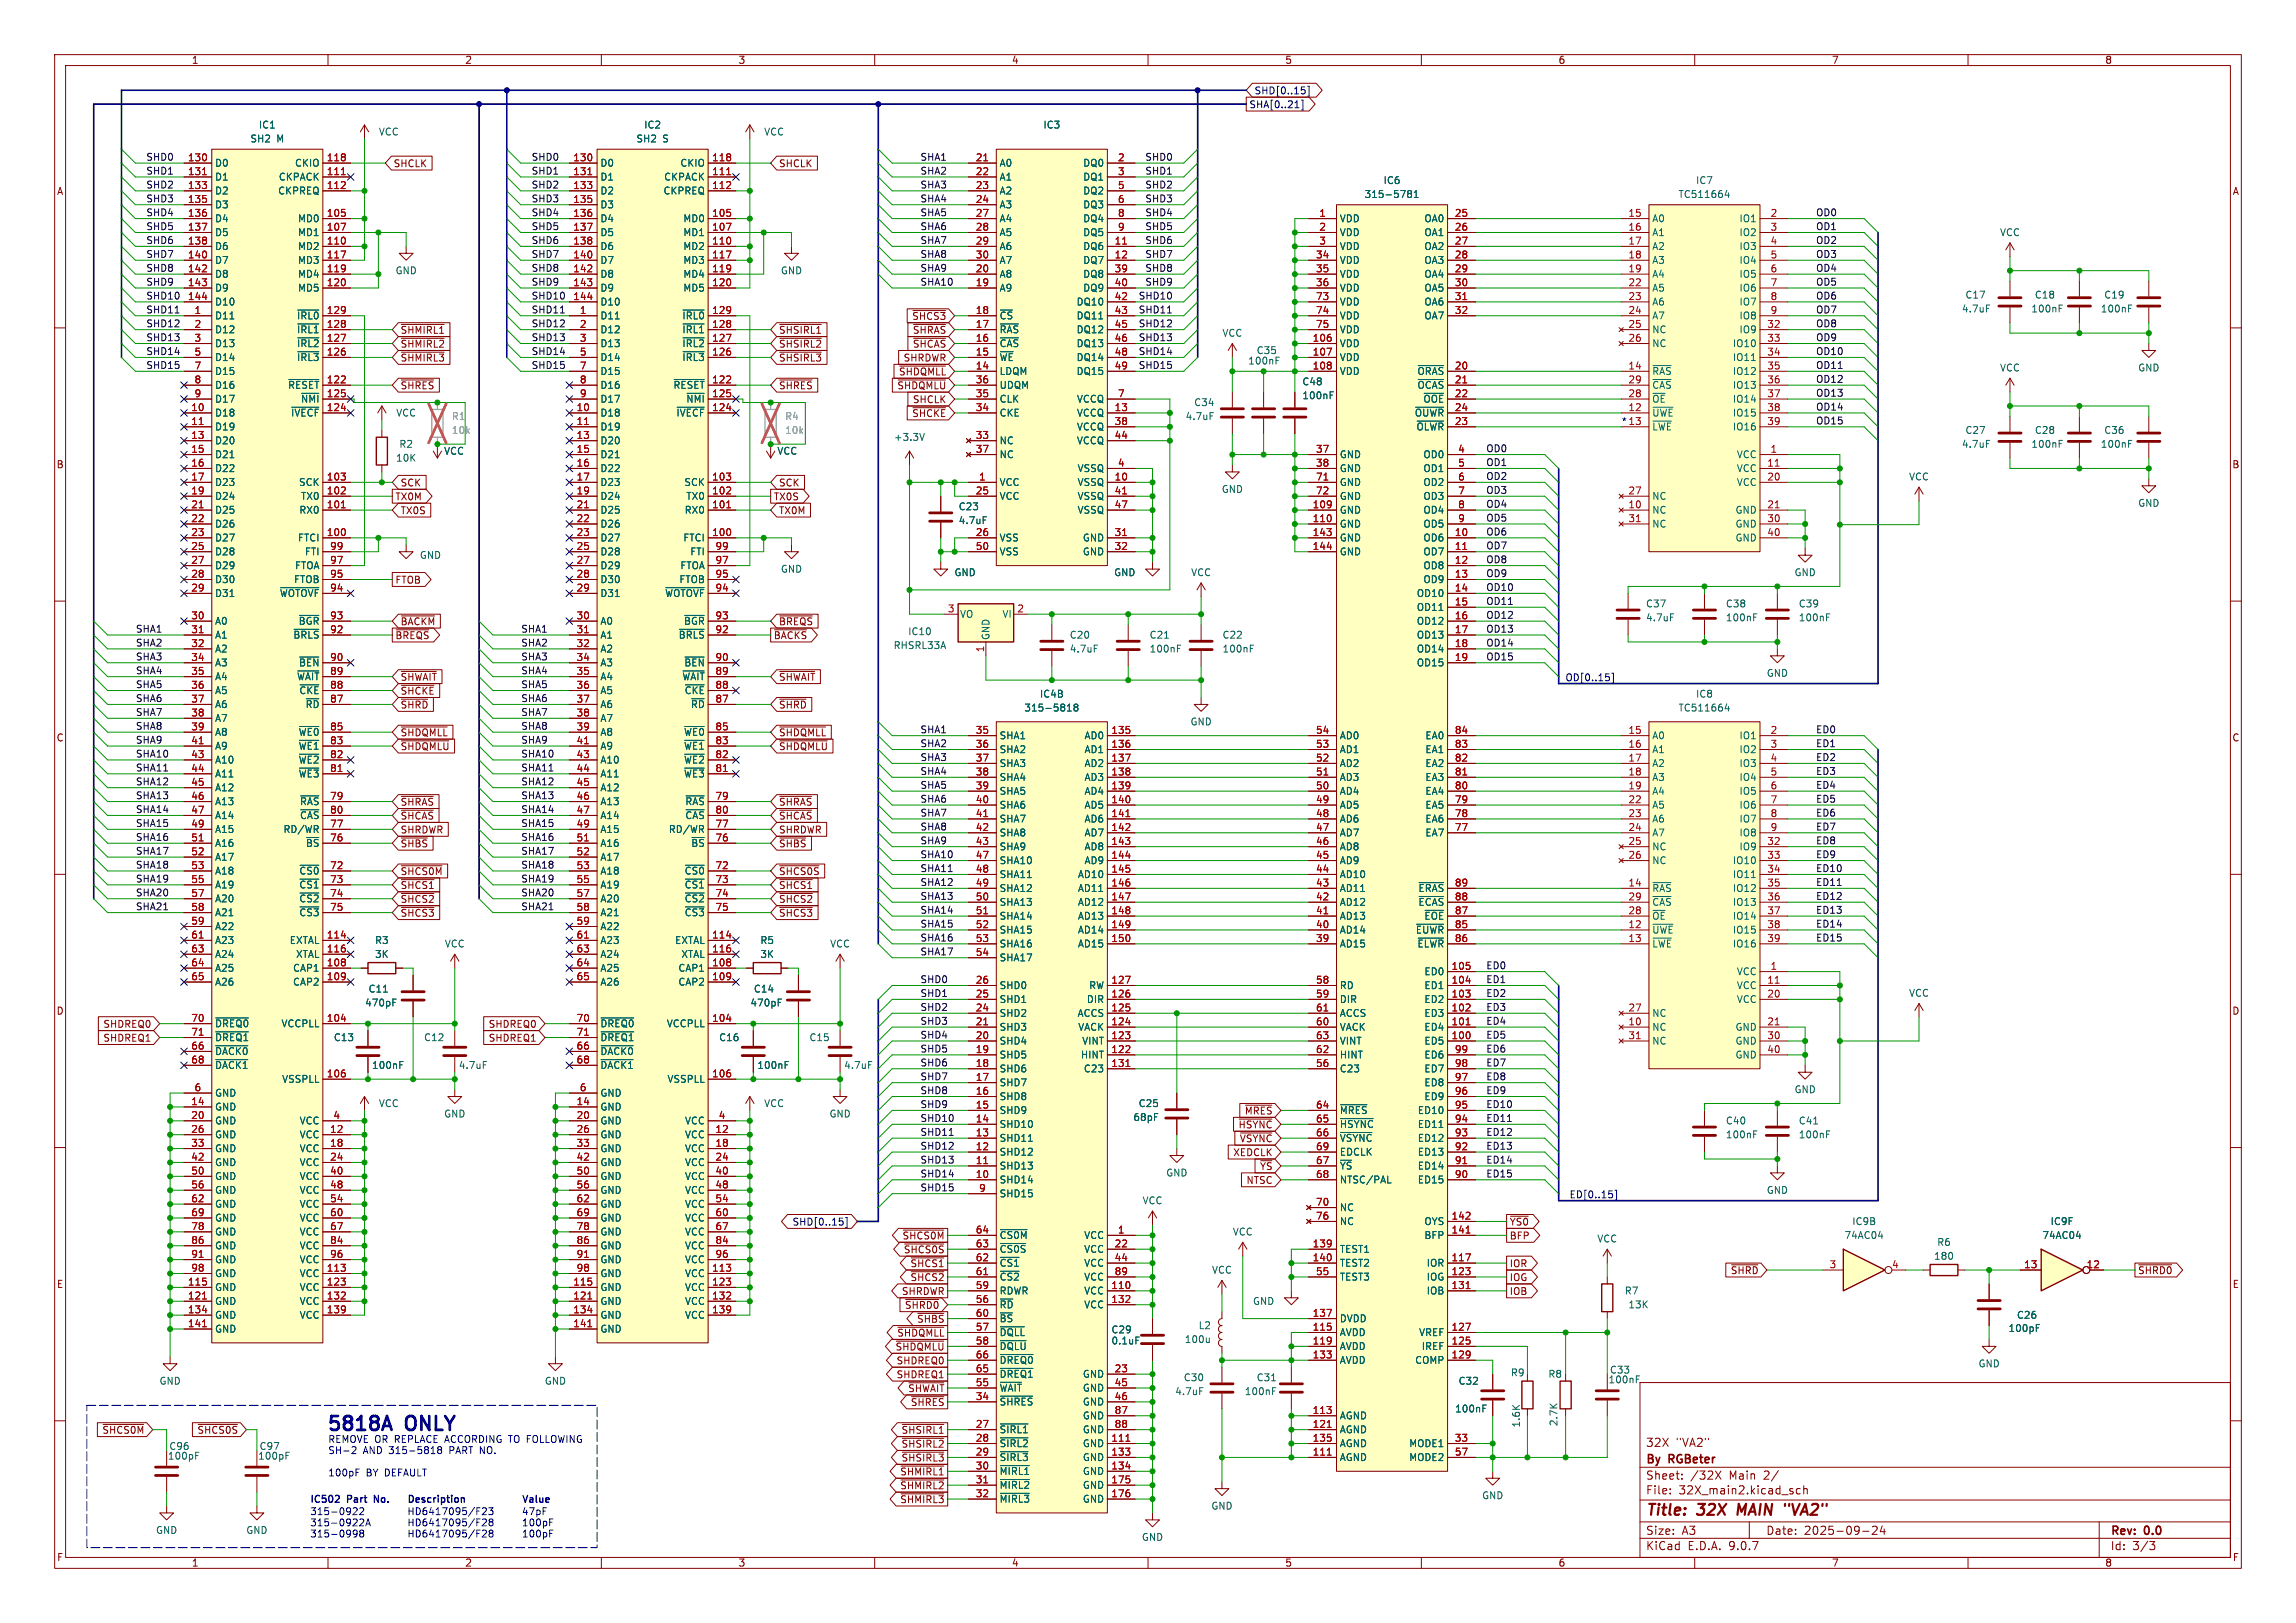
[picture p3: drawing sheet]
<svg xmlns="http://www.w3.org/2000/svg" width="420mm" height="297mm" viewBox="0 0 420 297" stroke-linecap="round" stroke-linejoin="round" font-family="sans-serif">
<defs><g id="words">
<g font-size="3.5" fill="#0000c2">
<text x="59.7" y="262">5818A</text>
<text x="74.5" y="262">ONLY</text>
</g>
<g font-size="2.8" fill="#840000">
<text x="301" y="277.9">Title:</text>
<text x="310.6" y="277.9">32X</text>
<text x="318.7" y="277.9">MAIN</text>
<text x="328.1" y="277.9">&quot;VA2&quot;</text>
</g>
<g font-size="2.1" fill="#840000">
<text x="301" y="268.2">By</text>
<text x="301" y="265">32X</text>
<text x="305.4" y="268.2">RGBeter</text>
<text x="306.6" y="265">&quot;VA2&quot;</text>
<text x="301" y="273.7">File:</text>
<text x="301" y="271">Sheet:</text>
<text x="307.1" y="273.7">32X_main2.kicad_sch</text>
<text x="309.2" y="271">/32X</text>
<text x="316.4" y="271">Main</text>
<text x="322.8" y="271">2/</text>
<text x="301" y="281.1">Size:</text>
<text x="307.6" y="281.1">A3</text>
<text x="323" y="281.1">Date:</text>
<text x="330" y="281.1">2025-09-24</text>
<text x="386" y="281.3">Rev:</text>
<text x="392.4" y="281.3">0.0</text>
<text x="301" y="283.9">KiCad</text>
<text x="308.7" y="283.9">E.D.A.</text>
<text x="316.3" y="283.9">9.0.7</text>
<text x="386" y="283.9">Id:</text>
<text x="390.1" y="283.9">3/3</text>
</g>
<g font-size="1.8" fill="#840000">
<text x="35" y="11.9">1</text>
<text x="85" y="11.9">2</text>
<text x="135" y="11.9">3</text>
<text x="185" y="11.9">4</text>
<text x="235" y="11.9">5</text>
<text x="285" y="11.9">6</text>
<text x="335" y="11.9">7</text>
<text x="385" y="11.9">8</text>
<text x="10.3" y="35.9">A</text>
<text x="71.9" y="30.8">SHCLK</text>
<text x="142.4" y="30.8">SHCLK</text>
<text x="408.3" y="35.9">A</text>
<text x="166.8" y="58.7">~{SHCS3}</text>
<text x="73.2" y="63.8">~{SHMIRL2}</text>
<text x="73.2" y="61.3">~{SHMIRL1}</text>
<text x="142.4" y="61.3">~{SHSIRL1}</text>
<text x="142.4" y="63.8">~{SHSIRL2}</text>
<text x="166.9" y="61.3">~{SHRAS}</text>
<text x="166.9" y="63.8">~{SHCAS}</text>
<text x="73.2" y="71.4">~{SHRES}</text>
<text x="73.2" y="66.4">~{SHMIRL3}</text>
<text x="142.4" y="66.4">~{SHSIRL3}</text>
<text x="142.4" y="71.4">~{SHRES}</text>
<text x="164" y="71.4">~{SHDQMLU}</text>
<text x="164.3" y="68.9">~{SHDQMLL}</text>
<text x="165.2" y="66.4">SHRDWR</text>
<text x="166.8" y="76.5">~{SHCKE}</text>
<text x="166.9" y="74">SHCLK</text>
<text x="10.3" y="85.9">B</text>
<text x="73.2" y="89.2">SCK</text>
<text x="142.4" y="89.2">SCK</text>
<text x="408.2" y="85.9">B</text>
<text x="72.2" y="91.8">TX0M</text>
<text x="73.2" y="94.3">TX0S</text>
<text x="141.4" y="91.8">TX0S</text>
<text x="142.4" y="94.3">TX0M</text>
<text x="72.2" y="107">FTOB</text>
<text x="72.2" y="117.2">~{BREQS}</text>
<text x="73.2" y="114.6">~{BACKM}</text>
<text x="141.4" y="117.2">~{BACKS}</text>
<text x="142.4" y="114.6">~{BREQS}</text>
<text x="73.2" y="124.8">~{SHWAIT}</text>
<text x="142.4" y="124.8">~{SHWAIT}</text>
<text x="73.2" y="129.9">~{SHRD}</text>
<text x="73.2" y="127.3">~{SHCKE}</text>
<text x="142.4" y="129.9">~{SHRD}</text>
<text x="10.3" y="135.9">C</text>
<text x="73.2" y="137.5">~{SHDQMLU}</text>
<text x="73.2" y="134.9">~{SHDQMLL}</text>
<text x="142.4" y="134.9">~{SHDQMLL}</text>
<text x="142.4" y="137.5">~{SHDQMLU}</text>
<text x="408.2" y="135.9">C</text>
<text x="73.2" y="147.6">~{SHRAS}</text>
<text x="142.4" y="147.6">~{SHRAS}</text>
<text x="73.2" y="155.3">~{SHBS}</text>
<text x="73.2" y="152.7">SHRDWR</text>
<text x="73.2" y="150.2">~{SHCAS}</text>
<text x="142.4" y="150.2">~{SHCAS}</text>
<text x="142.4" y="152.7">SHRDWR</text>
<text x="142.4" y="155.3">~{SHBS}</text>
<text x="73.2" y="160.3">~{SHCS0M}</text>
<text x="142.4" y="160.3">~{SHCS0S}</text>
<text x="73.2" y="165.4">~{SHCS2}</text>
<text x="73.2" y="168">~{SHCS3}</text>
<text x="73.2" y="162.9">~{SHCS1}</text>
<text x="142.4" y="168">~{SHCS3}</text>
<text x="142.4" y="165.4">~{SHCS2}</text>
<text x="142.4" y="162.9">~{SHCS1}</text>
<text x="10.3" y="185.9">D</text>
<text x="408.2" y="185.9">D</text>
<text x="18.8" y="190.8">SHDREQ1</text>
<text x="18.8" y="188.3">SHDREQ0</text>
<text x="89.3" y="188.3">SHDREQ0</text>
<text x="89.3" y="190.8">SHDREQ1</text>
<text x="226.5" y="206.7">~{HSYNC}</text>
<text x="226.7" y="209.2">~{VSYNC}</text>
<text x="227.6" y="204.2">~{MRES}</text>
<text x="225.5" y="211.8">XEDCLK</text>
<text x="230.4" y="214.3">~{YS}</text>
<text x="227.9" y="216.9">NTSC</text>
<text x="165" y="227">~{SHCS0M}</text>
<text x="276.1" y="227">BFP</text>
<text x="276.1" y="224.5">~{YS0}</text>
<text x="165.2" y="229.6">~{SHCS0S}</text>
<text x="166.4" y="232.1">~{SHCS1}</text>
<text x="276.1" y="232.1">IOR</text>
<text x="316.5" y="233.4">~{SHRD}</text>
<text x="391" y="233.4">~{SHRD0}</text>
<text x="10.3" y="235.9">E</text>
<text x="164.9" y="237.2">SHRDWR</text>
<text x="165.4" y="239.7">~{SHRD0}</text>
<text x="166.4" y="234.6">~{SHCS2}</text>
<text x="276.1" y="234.6">IOG</text>
<text x="276.1" y="237.2">IOB</text>
<text x="408.3" y="235.9">E</text>
<text x="164" y="244.8">~{SHDQMLL}</text>
<text x="167.7" y="242.3">~{SHBS}</text>
<text x="163.7" y="247.3">~{SHDQMLU}</text>
<text x="163.9" y="249.9">SHDREQ0</text>
<text x="163.9" y="252.4">SHDREQ1</text>
<text x="166" y="255">~{SHWAIT}</text>
<text x="166.5" y="257.5">~{SHRES}</text>
<text x="18.6" y="262.6">~{SHCS0M}</text>
<text x="36" y="262.6">~{SHCS0S}</text>
<text x="164.8" y="262.6">~{SHSIRL1}</text>
<text x="164.8" y="265.1">~{SHSIRL2}</text>
<text x="164.8" y="267.7">~{SHSIRL3}</text>
<text x="164.6" y="275.3">~{SHMIRL3}</text>
<text x="164.6" y="270.2">~{SHMIRL1}</text>
<text x="164.6" y="272.7">~{SHMIRL2}</text>
<text x="10.3" y="285.9">F</text>
<text x="35" y="286.9">1</text>
<text x="85" y="286.9">2</text>
<text x="135" y="286.9">3</text>
<text x="185" y="286.9">4</text>
<text x="235" y="286.9">5</text>
<text x="285" y="286.9">6</text>
<text x="335" y="286.9">7</text>
<text x="385" y="286.9">8</text>
<text x="408.3" y="285.9">F</text>
</g>
<g font-size="1.8" fill="#000084">
<text x="229.4" y="17.5">SHD[0..15]</text>
<text x="228.4" y="20">SHA[0..21]</text>
<text x="286.3" y="124.7">OD[0..15]</text>
<text x="287" y="219.4">ED[0..15]</text>
<text x="144.9" y="224.5">SHD[0..15]</text>
</g>
<g font-size="1.8" fill="#006464">
<text x="47.3" y="23.7">IC1</text>
<text x="117.7" y="23.7">IC2</text>
<text x="190.8" y="23.7">IC3</text>
<text x="45.7" y="26.3">SH2</text>
<text x="50.6" y="26.3">M</text>
<text x="69.2" y="25">VCC</text>
<text x="116.3" y="26.3">SH2</text>
<text x="121.2" y="26.3">S</text>
<text x="139.7" y="25">VCC</text>
<text x="39.2" y="30.7">D0</text>
<text x="39.2" y="33.2">D1</text>
<text x="39.2" y="35.8">D2</text>
<text x="50.8" y="35.8">CKPREQ</text>
<text x="50.9" y="33.2">CKPACK</text>
<text x="53.9" y="30.7">CKIO</text>
<text x="109.7" y="30.7">D0</text>
<text x="109.7" y="33.2">D1</text>
<text x="109.7" y="35.8">D2</text>
<text x="121.3" y="35.8">CKPREQ</text>
<text x="121.4" y="33.2">CKPACK</text>
<text x="124.4" y="30.7">CKIO</text>
<text x="182.8" y="30.7">A0</text>
<text x="182.8" y="33.2">A1</text>
<text x="182.8" y="35.8">A2</text>
<text x="198" y="30.7">DQ0</text>
<text x="198" y="33.2">DQ1</text>
<text x="198" y="35.8">DQ2</text>
<text x="253" y="33.9">IC6</text>
<text x="310.1" y="33.9">IC7</text>
<text x="39.2" y="38.3">D3</text>
<text x="39.2" y="40.9">D4</text>
<text x="54.4" y="40.9">MD0</text>
<text x="109.7" y="38.3">D3</text>
<text x="109.7" y="40.9">D4</text>
<text x="124.9" y="40.9">MD0</text>
<text x="182.8" y="38.3">A3</text>
<text x="182.8" y="40.9">A4</text>
<text x="198" y="38.3">DQ3</text>
<text x="198" y="40.9">DQ4</text>
<text x="245" y="40.9">VDD</text>
<text x="249.5" y="36.4">315-5781</text>
<text x="260.5" y="40.9">OA0</text>
<text x="302.1" y="40.9">A0</text>
<text x="306.9" y="36.4">TC511664</text>
<text x="318.1" y="40.9">IO1</text>
<text x="39.2" y="43.4">D5</text>
<text x="39.2" y="45.9">D6</text>
<text x="54.4" y="43.4">MD1</text>
<text x="54.4" y="45.9">MD2</text>
<text x="109.7" y="43.4">D5</text>
<text x="109.7" y="45.9">D6</text>
<text x="124.9" y="43.4">MD1</text>
<text x="124.9" y="45.9">MD2</text>
<text x="182.8" y="43.4">A5</text>
<text x="182.8" y="45.9">A6</text>
<text x="198" y="43.4">DQ5</text>
<text x="198" y="45.9">DQ6</text>
<text x="245" y="43.4">VDD</text>
<text x="245" y="45.9">VDD</text>
<text x="260.5" y="43.4">OA1</text>
<text x="260.5" y="45.9">OA2</text>
<text x="302.1" y="43.4">A1</text>
<text x="302.1" y="45.9">A2</text>
<text x="318.1" y="43.4">IO2</text>
<text x="318.1" y="45.9">IO3</text>
<text x="365.7" y="43.4">VCC</text>
<text x="39.2" y="48.5">D7</text>
<text x="39.2" y="51">D8</text>
<text x="39.2" y="53.6">D9</text>
<text x="54.4" y="48.5">MD3</text>
<text x="54.4" y="51">MD4</text>
<text x="54.4" y="53.6">MD5</text>
<text x="72.3" y="50.4">GND</text>
<text x="109.7" y="48.5">D7</text>
<text x="109.7" y="51">D8</text>
<text x="109.7" y="53.6">D9</text>
<text x="124.9" y="48.5">MD3</text>
<text x="124.9" y="51">MD4</text>
<text x="124.9" y="53.6">MD5</text>
<text x="142.7" y="50.4">GND</text>
<text x="182.8" y="48.5">A7</text>
<text x="182.8" y="51">A8</text>
<text x="182.8" y="53.6">A9</text>
<text x="198" y="48.5">DQ7</text>
<text x="198" y="51">DQ8</text>
<text x="198" y="53.6">DQ9</text>
<text x="245" y="48.5">VDD</text>
<text x="245" y="51">VDD</text>
<text x="245" y="53.6">VDD</text>
<text x="260.5" y="48.5">OA3</text>
<text x="260.5" y="51">OA4</text>
<text x="260.5" y="53.6">OA5</text>
<text x="302.1" y="48.5">A3</text>
<text x="302.1" y="51">A4</text>
<text x="302.1" y="53.6">A5</text>
<text x="318.1" y="48.5">IO4</text>
<text x="318.1" y="51">IO5</text>
<text x="318.1" y="53.6">IO6</text>
<text x="39.2" y="56.1">D10</text>
<text x="39.2" y="58.6">D11</text>
<text x="54.2" y="58.6">~{IRL0}</text>
<text x="109.7" y="56.1">D10</text>
<text x="109.7" y="58.6">D11</text>
<text x="124.7" y="58.6">~{IRL0}</text>
<text x="182.8" y="58.6">~{CS}</text>
<text x="196.8" y="56.1">DQ10</text>
<text x="196.8" y="58.6">DQ11</text>
<text x="245" y="56.1">VDD</text>
<text x="245" y="58.6">VDD</text>
<text x="260.5" y="56.1">OA6</text>
<text x="260.5" y="58.6">OA7</text>
<text x="302.1" y="56.1">A6</text>
<text x="302.1" y="58.6">A7</text>
<text x="318.1" y="56.1">IO7</text>
<text x="318.1" y="58.6">IO8</text>
<text x="358.8" y="57.4">4.7uF</text>
<text x="359.4" y="54.8">C17</text>
<text x="371.5" y="57.4">100nF</text>
<text x="372.1" y="54.8">C18</text>
<text x="384.2" y="57.4">100nF</text>
<text x="384.8" y="54.8">C19</text>
<text x="39.2" y="61.2">D12</text>
<text x="39.2" y="63.7">D13</text>
<text x="54.2" y="61.2">~{IRL1}</text>
<text x="54.2" y="63.7">~{IRL2}</text>
<text x="109.7" y="61.2">D12</text>
<text x="109.7" y="63.7">D13</text>
<text x="124.7" y="61.2">~{IRL1}</text>
<text x="124.7" y="63.7">~{IRL2}</text>
<text x="182.8" y="61.2">~{RAS}</text>
<text x="182.8" y="63.7">~{CAS}</text>
<text x="196.8" y="61.2">DQ12</text>
<text x="196.8" y="63.7">DQ13</text>
<text x="223.5" y="61.8">VCC</text>
<text x="229.8" y="65">C35</text>
<text x="245" y="61.2">VDD</text>
<text x="245" y="63.7">VDD</text>
<text x="302.1" y="61.2">NC</text>
<text x="302.1" y="63.7">NC</text>
<text x="316.9" y="63.7">IO10</text>
<text x="318.1" y="61.2">IO9</text>
<text x="39.2" y="66.3">D14</text>
<text x="39.2" y="68.8">D15</text>
<text x="39.2" y="71.3">D16</text>
<text x="52.6" y="71.3">~{RESET}</text>
<text x="54.2" y="66.3">~{IRL3}</text>
<text x="109.7" y="66.3">D14</text>
<text x="109.7" y="68.8">D15</text>
<text x="109.7" y="71.3">D16</text>
<text x="123.1" y="71.3">~{RESET}</text>
<text x="124.7" y="66.3">~{IRL3}</text>
<text x="182.8" y="66.3">~{WE}</text>
<text x="182.8" y="68.8">LDQM</text>
<text x="182.8" y="71.3">UDQM</text>
<text x="196.8" y="66.3">DQ14</text>
<text x="196.8" y="68.8">DQ15</text>
<text x="228.2" y="66.9">100nF</text>
<text x="238.1" y="70.7">C48</text>
<text x="245" y="66.3">VDD</text>
<text x="245" y="68.8">VDD</text>
<text x="259.2" y="68.8">~{ORAS}</text>
<text x="259.2" y="71.3">~{OCAS}</text>
<text x="302.1" y="68.8">~{RAS}</text>
<text x="302.1" y="71.3">~{CAS}</text>
<text x="316.9" y="66.3">IO11</text>
<text x="316.9" y="68.8">IO12</text>
<text x="316.9" y="71.3">IO13</text>
<text x="365.7" y="68.2">VCC</text>
<text x="391" y="68.2">GND</text>
<text x="39.2" y="73.9">D17</text>
<text x="39.2" y="76.4">D18</text>
<text x="53.1" y="76.4">~{IVECF}</text>
<text x="55" y="73.9">~{NMI}</text>
<text x="72.4" y="76.4">VCC</text>
<text x="109.7" y="73.9">D17</text>
<text x="109.7" y="76.4">D18</text>
<text x="123.6" y="76.4">~{IVECF}</text>
<text x="125.4" y="73.9">~{NMI}</text>
<text x="182.8" y="73.9">CLK</text>
<text x="182.8" y="76.4">CKE</text>
<text x="196.9" y="73.9">VCCQ</text>
<text x="196.9" y="76.4">VCCQ</text>
<text x="216.8" y="77.1">4.7uF</text>
<text x="218.3" y="74.5">C34</text>
<text x="238.1" y="73.3">100nF</text>
<text x="258.7" y="76.4">~{OUWR}</text>
<text x="260.3" y="73.9">~{OOE}</text>
<text x="302.1" y="73.9">~{OE}</text>
<text x="302.1" y="76.4">~{UWE}</text>
<text x="316.9" y="73.9">IO14</text>
<text x="316.9" y="76.4">IO15</text>
<text x="39.2" y="79">D19</text>
<text x="39.2" y="81.5">D20</text>
<text x="73" y="82.1">R2</text>
<text x="81.1" y="83.4">VCC</text>
<text x="109.7" y="79">D19</text>
<text x="109.7" y="81.5">D20</text>
<text x="142.1" y="83.4">VCC</text>
<text x="163.4" y="80.9">+3.3V</text>
<text x="182.8" y="81.5">NC</text>
<text x="196.9" y="79">VCCQ</text>
<text x="196.9" y="81.5">VCCQ</text>
<text x="259" y="79">~{OLWR}</text>
<text x="302.1" y="79">~{LWE}</text>
<text x="316.9" y="79">IO16</text>
<text x="358.8" y="82.1">4.7uF</text>
<text x="359.4" y="79.6">C27</text>
<text x="371.5" y="82.1">100nF</text>
<text x="372.1" y="79.6">C28</text>
<text x="384.2" y="82.1">100nF</text>
<text x="384.8" y="79.6">C36</text>
<text x="39.2" y="84">D21</text>
<text x="39.2" y="86.6">D22</text>
<text x="39.2" y="89.1">D23</text>
<text x="54.6" y="89.1">SCK</text>
<text x="72.3" y="84.7">10K</text>
<text x="109.7" y="84">D21</text>
<text x="109.7" y="86.6">D22</text>
<text x="109.7" y="89.1">D23</text>
<text x="125.1" y="89.1">SCK</text>
<text x="182.8" y="84">NC</text>
<text x="182.8" y="89.1">VCC</text>
<text x="197" y="86.6">VSSQ</text>
<text x="197" y="89.1">VSSQ</text>
<text x="245" y="84">GND</text>
<text x="245" y="86.6">GND</text>
<text x="245" y="89.1">GND</text>
<text x="260.3" y="84">OD0</text>
<text x="260.3" y="86.6">OD1</text>
<text x="260.3" y="89.1">OD2</text>
<text x="317.6" y="84">VCC</text>
<text x="317.6" y="86.6">VCC</text>
<text x="317.6" y="89.1">VCC</text>
<text x="349.1" y="88.1">VCC</text>
<text x="39.2" y="91.7">D24</text>
<text x="39.2" y="94.2">D25</text>
<text x="54.7" y="94.2">RX0</text>
<text x="55" y="91.7">TX0</text>
<text x="109.7" y="91.7">D24</text>
<text x="109.7" y="94.2">D25</text>
<text x="125.1" y="94.2">RX0</text>
<text x="125.4" y="91.7">TX0</text>
<text x="175.3" y="93.6">C23</text>
<text x="182.8" y="91.7">VCC</text>
<text x="197" y="91.7">VSSQ</text>
<text x="197" y="94.2">VSSQ</text>
<text x="223.4" y="90.4">GND</text>
<text x="245" y="91.7">GND</text>
<text x="245" y="94.2">GND</text>
<text x="260.3" y="91.7">OD3</text>
<text x="260.3" y="94.2">OD4</text>
<text x="302.1" y="91.7">NC</text>
<text x="302.1" y="94.2">NC</text>
<text x="317.4" y="94.2">GND</text>
<text x="391" y="92.9">GND</text>
<text x="39.2" y="96.7">D26</text>
<text x="39.2" y="99.3">D27</text>
<text x="39.2" y="101.8">D28</text>
<text x="54.4" y="99.3">FTCI</text>
<text x="55.7" y="101.8">FTI</text>
<text x="109.7" y="96.7">D26</text>
<text x="109.7" y="99.3">D27</text>
<text x="109.7" y="101.8">D28</text>
<text x="124.9" y="99.3">FTCI</text>
<text x="126.2" y="101.8">FTI</text>
<text x="175.3" y="96.1">4.7uF</text>
<text x="182.8" y="99.3">VSS</text>
<text x="182.8" y="101.8">VSS</text>
<text x="198" y="99.3">GND</text>
<text x="198" y="101.8">GND</text>
<text x="245" y="96.7">GND</text>
<text x="245" y="99.3">GND</text>
<text x="245" y="101.8">GND</text>
<text x="260.3" y="96.7">OD5</text>
<text x="260.3" y="99.3">OD6</text>
<text x="260.3" y="101.8">OD7</text>
<text x="302.1" y="96.7">NC</text>
<text x="317.4" y="96.7">GND</text>
<text x="317.4" y="99.3">GND</text>
<text x="39.2" y="104.4">D29</text>
<text x="39.2" y="106.9">D30</text>
<text x="53.7" y="106.9">FTOB</text>
<text x="53.9" y="104.4">FTOA</text>
<text x="76.7" y="102.5">GND</text>
<text x="109.7" y="104.4">D29</text>
<text x="109.7" y="106.9">D30</text>
<text x="124.2" y="106.9">FTOB</text>
<text x="124.4" y="104.4">FTOA</text>
<text x="142.7" y="105">GND</text>
<text x="174.5" y="105.6">GND</text>
<text x="203.7" y="105.6">GND</text>
<text x="217.8" y="105.6">VCC</text>
<text x="260.3" y="104.4">OD8</text>
<text x="260.3" y="106.9">OD9</text>
<text x="328.2" y="105.6">GND</text>
<text x="39.2" y="109.4">D31</text>
<text x="51.1" y="109.4">~{WOTOVF}</text>
<text x="109.7" y="109.4">D31</text>
<text x="121.6" y="109.4">~{WOTOVF}</text>
<text x="175.5" y="113.3">VO</text>
<text x="183.3" y="113.3">VI</text>
<text x="259.1" y="109.4">OD10</text>
<text x="259.1" y="112">OD11</text>
<text x="301" y="111.4">C37</text>
<text x="301" y="113.9">4.7uF</text>
<text x="315.6" y="113.9">100nF</text>
<text x="315.6" y="111.4">C38</text>
<text x="328.9" y="113.9">100nF</text>
<text x="328.9" y="111.4">C39</text>
<text x="39.2" y="114.5">A0</text>
<text x="39.2" y="117.1">A1</text>
<text x="39.2" y="119.6">A2</text>
<text x="53.6" y="117.1">~{BRLS}</text>
<text x="54.5" y="114.5">~{BGR}</text>
<text x="109.7" y="114.5">A0</text>
<text x="109.7" y="117.1">A1</text>
<text x="109.7" y="119.6">A2</text>
<text x="124.1" y="117.1">~{BRLS}</text>
<text x="125" y="114.5">~{BGR}</text>
<text x="163.4" y="119">RHSRL33A</text>
<text x="166" y="116.4">IC10</text>
<text x="181.2" y="117.2" transform="rotate(-90 181.2 117.2)">GND</text>
<text x="195.6" y="117.1">C20</text>
<text x="195.6" y="119.6">4.7uF</text>
<text x="210.2" y="119.6">100nF</text>
<text x="210.2" y="117.1">C21</text>
<text x="223.5" y="119.6">100nF</text>
<text x="223.5" y="117.1">C22</text>
<text x="259.1" y="114.5">OD12</text>
<text x="259.1" y="117.1">OD13</text>
<text x="259.1" y="119.6">OD14</text>
<text x="39.2" y="122.1">A3</text>
<text x="39.2" y="124.7">A4</text>
<text x="54.2" y="124.7">~{WAIT}</text>
<text x="54.6" y="122.1">~{BEN}</text>
<text x="109.7" y="122.1">A3</text>
<text x="109.7" y="124.7">A4</text>
<text x="124.7" y="124.7">~{WAIT}</text>
<text x="125.1" y="122.1">~{BEN}</text>
<text x="259.1" y="122.1">OD15</text>
<text x="323.1" y="124.1">GND</text>
<text x="39.2" y="127.2">A5</text>
<text x="39.2" y="129.8">A6</text>
<text x="54.7" y="127.2">~{CKE}</text>
<text x="55.8" y="129.8">~{RD}</text>
<text x="109.7" y="127.2">A5</text>
<text x="109.7" y="129.8">A6</text>
<text x="125.1" y="127.2">~{CKE}</text>
<text x="126.3" y="129.8">~{RD}</text>
<text x="187.3" y="130.4">315-5818</text>
<text x="190.1" y="127.9">IC4B</text>
<text x="306.9" y="130.4">TC511664</text>
<text x="310.1" y="127.9">IC8</text>
<text x="39.2" y="132.3">A7</text>
<text x="39.2" y="134.8">A8</text>
<text x="39.2" y="137.4">A9</text>
<text x="54.5" y="134.8">~{WE0}</text>
<text x="54.5" y="137.4">~{WE1}</text>
<text x="109.7" y="132.3">A7</text>
<text x="109.7" y="134.8">A8</text>
<text x="109.7" y="137.4">A9</text>
<text x="125" y="134.8">~{WE0}</text>
<text x="125" y="137.4">~{WE1}</text>
<text x="182.8" y="135.5">SHA1</text>
<text x="198.3" y="135.5">AD0</text>
<text x="217.7" y="132.9">GND</text>
<text x="245" y="135.5">AD0</text>
<text x="260.6" y="135.5">EA0</text>
<text x="302.1" y="135.5">A0</text>
<text x="318.1" y="135.5">IO1</text>
<text x="39.2" y="139.9">A10</text>
<text x="39.2" y="142.5">A11</text>
<text x="54.5" y="139.9">~{WE2}</text>
<text x="54.5" y="142.5">~{WE3}</text>
<text x="109.7" y="139.9">A10</text>
<text x="109.7" y="142.5">A11</text>
<text x="125" y="139.9">~{WE2}</text>
<text x="125" y="142.5">~{WE3}</text>
<text x="182.8" y="138">SHA2</text>
<text x="182.8" y="140.6">SHA3</text>
<text x="182.8" y="143.1">SHA4</text>
<text x="198.3" y="138">AD1</text>
<text x="198.3" y="140.6">AD2</text>
<text x="198.3" y="143.1">AD3</text>
<text x="245" y="138">AD1</text>
<text x="245" y="140.6">AD2</text>
<text x="245" y="143.1">AD3</text>
<text x="260.6" y="138">EA1</text>
<text x="260.6" y="140.6">EA2</text>
<text x="260.6" y="143.1">EA3</text>
<text x="302.1" y="138">A1</text>
<text x="302.1" y="140.6">A2</text>
<text x="302.1" y="143.1">A3</text>
<text x="318.1" y="138">IO2</text>
<text x="318.1" y="140.6">IO3</text>
<text x="318.1" y="143.1">IO4</text>
<text x="39.2" y="145">A12</text>
<text x="39.2" y="147.5">A13</text>
<text x="54.8" y="147.5">~{RAS}</text>
<text x="109.7" y="145">A12</text>
<text x="109.7" y="147.5">A13</text>
<text x="125.3" y="147.5">~{RAS}</text>
<text x="182.8" y="145.6">SHA5</text>
<text x="182.8" y="148.2">SHA6</text>
<text x="198.3" y="145.6">AD4</text>
<text x="198.3" y="148.2">AD5</text>
<text x="245" y="145.6">AD4</text>
<text x="245" y="148.2">AD5</text>
<text x="260.6" y="145.6">EA4</text>
<text x="260.6" y="148.2">EA5</text>
<text x="302.1" y="145.6">A4</text>
<text x="302.1" y="148.2">A5</text>
<text x="318.1" y="145.6">IO5</text>
<text x="318.1" y="148.2">IO6</text>
<text x="39.2" y="150.1">A14</text>
<text x="39.2" y="152.6">A15</text>
<text x="39.2" y="155.2">A16</text>
<text x="51.8" y="152.6">RD/WR</text>
<text x="54.8" y="150.1">~{CAS}</text>
<text x="55.9" y="155.2">~{BS}</text>
<text x="109.7" y="150.1">A14</text>
<text x="109.7" y="152.6">A15</text>
<text x="109.7" y="155.2">A16</text>
<text x="122.2" y="152.6">RD/WR</text>
<text x="125.3" y="150.1">~{CAS}</text>
<text x="126.3" y="155.2">~{BS}</text>
<text x="182.8" y="150.7">SHA7</text>
<text x="182.8" y="153.3">SHA8</text>
<text x="182.8" y="155.8">SHA9</text>
<text x="198.3" y="150.7">AD6</text>
<text x="198.3" y="153.3">AD7</text>
<text x="198.3" y="155.8">AD8</text>
<text x="245" y="150.7">AD6</text>
<text x="245" y="153.3">AD7</text>
<text x="245" y="155.8">AD8</text>
<text x="260.6" y="150.7">EA6</text>
<text x="260.6" y="153.3">EA7</text>
<text x="302.1" y="150.7">A6</text>
<text x="302.1" y="153.3">A7</text>
<text x="302.1" y="155.8">NC</text>
<text x="318.1" y="150.7">IO7</text>
<text x="318.1" y="153.3">IO8</text>
<text x="318.1" y="155.8">IO9</text>
<text x="39.2" y="157.7">A17</text>
<text x="39.2" y="160.2">A18</text>
<text x="54.7" y="160.2">~{CS0}</text>
<text x="109.7" y="157.7">A17</text>
<text x="109.7" y="160.2">A18</text>
<text x="125.1" y="160.2">~{CS0}</text>
<text x="182.8" y="158.3">SHA10</text>
<text x="182.8" y="160.9">SHA11</text>
<text x="197.1" y="160.9">AD10</text>
<text x="198.3" y="158.3">AD9</text>
<text x="245" y="158.3">AD9</text>
<text x="245" y="160.9">AD10</text>
<text x="302.1" y="158.3">NC</text>
<text x="316.9" y="158.3">IO10</text>
<text x="316.9" y="160.9">IO11</text>
<text x="39.2" y="162.8">A19</text>
<text x="39.2" y="165.3">A20</text>
<text x="39.2" y="167.9">A21</text>
<text x="54.7" y="162.8">~{CS1}</text>
<text x="54.7" y="165.3">~{CS2}</text>
<text x="54.7" y="167.9">~{CS3}</text>
<text x="109.7" y="162.8">A19</text>
<text x="109.7" y="165.3">A20</text>
<text x="109.7" y="167.9">A21</text>
<text x="125.1" y="162.8">~{CS1}</text>
<text x="125.1" y="165.3">~{CS2}</text>
<text x="125.1" y="167.9">~{CS3}</text>
<text x="182.8" y="163.4">SHA12</text>
<text x="182.8" y="166">SHA13</text>
<text x="197.1" y="163.4">AD11</text>
<text x="197.1" y="166">AD12</text>
<text x="245" y="163.4">AD11</text>
<text x="245" y="166">AD12</text>
<text x="259.4" y="163.4">~{ERAS}</text>
<text x="259.4" y="166">~{ECAS}</text>
<text x="302.1" y="163.4">~{RAS}</text>
<text x="302.1" y="166">~{CAS}</text>
<text x="316.9" y="163.4">IO12</text>
<text x="316.9" y="166">IO13</text>
<text x="39.2" y="170.4">A22</text>
<text x="39.2" y="172.9">A23</text>
<text x="52.9" y="172.9">EXTAL</text>
<text x="68.5" y="172.9">R3</text>
<text x="81.3" y="173.6">VCC</text>
<text x="109.7" y="170.4">A22</text>
<text x="109.7" y="172.9">A23</text>
<text x="123.4" y="172.9">EXTAL</text>
<text x="139" y="172.9">R5</text>
<text x="151.8" y="173.6">VCC</text>
<text x="182.8" y="168.5">SHA14</text>
<text x="182.8" y="171">SHA15</text>
<text x="182.8" y="173.6">SHA16</text>
<text x="197.1" y="168.5">AD13</text>
<text x="197.1" y="171">AD14</text>
<text x="197.1" y="173.6">AD15</text>
<text x="245" y="168.5">AD13</text>
<text x="245" y="171">AD14</text>
<text x="245" y="173.6">AD15</text>
<text x="258.9" y="171">~{EUWR}</text>
<text x="259.2" y="173.6">~{ELWR}</text>
<text x="260.5" y="168.5">~{EOE}</text>
<text x="302.1" y="168.5">~{OE}</text>
<text x="302.1" y="171">~{UWE}</text>
<text x="302.1" y="173.6">~{LWE}</text>
<text x="316.9" y="168.5">IO14</text>
<text x="316.9" y="171">IO15</text>
<text x="316.9" y="173.6">IO16</text>
<text x="39.2" y="175.5">A24</text>
<text x="39.2" y="178">A25</text>
<text x="53.5" y="178">CAP1</text>
<text x="54.1" y="175.5">XTAL</text>
<text x="68.5" y="175.5">3K</text>
<text x="109.7" y="175.5">A24</text>
<text x="109.7" y="178">A25</text>
<text x="124" y="178">CAP1</text>
<text x="124.5" y="175.5">XTAL</text>
<text x="139" y="175.5">3K</text>
<text x="182.8" y="176.1">SHA17</text>
<text x="260.5" y="178.7">ED0</text>
<text x="317.6" y="178.7">VCC</text>
<text x="39.2" y="180.6">A26</text>
<text x="53.5" y="180.6">CAP2</text>
<text x="66.7" y="184.4">470pF</text>
<text x="67.3" y="181.8">C11</text>
<text x="109.7" y="180.6">A26</text>
<text x="124" y="180.6">CAP2</text>
<text x="137.2" y="184.4">470pF</text>
<text x="137.8" y="181.8">C14</text>
<text x="182.8" y="181.2">SHD0</text>
<text x="182.8" y="183.7">SHD1</text>
<text x="198.7" y="183.7">DIR</text>
<text x="199.1" y="181.2">RW</text>
<text x="245" y="181.2">RD</text>
<text x="245" y="183.7">DIR</text>
<text x="260.5" y="181.2">ED1</text>
<text x="260.5" y="183.7">ED2</text>
<text x="317.6" y="181.2">VCC</text>
<text x="317.6" y="183.7">VCC</text>
<text x="349.1" y="182.6">VCC</text>
<text x="39.2" y="188.2">~{DREQ0}</text>
<text x="39.2" y="190.7">~{DREQ1}</text>
<text x="51.4" y="188.2">VCCPLL</text>
<text x="61" y="190.7">C13</text>
<text x="77.5" y="190.7">C12</text>
<text x="109.7" y="188.2">~{DREQ0}</text>
<text x="109.7" y="190.7">~{DREQ1}</text>
<text x="121.9" y="188.2">VCCPLL</text>
<text x="131.5" y="190.7">C16</text>
<text x="148" y="190.7">C15</text>
<text x="182.8" y="186.3">SHD2</text>
<text x="182.8" y="188.8">SHD3</text>
<text x="182.8" y="191.4">SHD4</text>
<text x="197" y="186.3">ACCS</text>
<text x="197.1" y="188.8">VACK</text>
<text x="197.9" y="191.4">VINT</text>
<text x="245" y="186.3">ACCS</text>
<text x="245" y="188.8">VACK</text>
<text x="245" y="191.4">VINT</text>
<text x="260.5" y="186.3">ED3</text>
<text x="260.5" y="188.8">ED4</text>
<text x="260.5" y="191.4">ED5</text>
<text x="302.1" y="186.3">NC</text>
<text x="302.1" y="188.8">NC</text>
<text x="302.1" y="191.4">NC</text>
<text x="317.4" y="188.8">GND</text>
<text x="317.4" y="191.4">GND</text>
<text x="39.2" y="193.3">~{DACK0}</text>
<text x="39.2" y="195.8">~{DACK1}</text>
<text x="68" y="195.8">100nF</text>
<text x="83.8" y="195.8">4.7uF</text>
<text x="109.7" y="193.3">~{DACK0}</text>
<text x="109.7" y="195.8">~{DACK1}</text>
<text x="138.4" y="195.8">100nF</text>
<text x="154.3" y="195.8">4.7uF</text>
<text x="182.8" y="193.9">SHD5</text>
<text x="182.8" y="196.4">SHD6</text>
<text x="197.6" y="193.9">HINT</text>
<text x="198.2" y="196.4">C23</text>
<text x="245" y="193.9">HINT</text>
<text x="245" y="196.4">C23</text>
<text x="260.5" y="193.9">ED6</text>
<text x="260.5" y="196.4">ED7</text>
<text x="317.4" y="193.9">GND</text>
<text x="39.2" y="200.9">GND</text>
<text x="39.2" y="203.4">GND</text>
<text x="51.5" y="198.3">VSSPLL</text>
<text x="69.2" y="202.8">VCC</text>
<text x="109.7" y="200.9">GND</text>
<text x="109.7" y="203.4">GND</text>
<text x="122" y="198.3">VSSPLL</text>
<text x="139.7" y="202.8">VCC</text>
<text x="182.8" y="199">SHD7</text>
<text x="182.8" y="201.5">SHD8</text>
<text x="208.2" y="202.8">C25</text>
<text x="260.5" y="199">ED8</text>
<text x="260.5" y="201.5">ED9</text>
<text x="328.2" y="200.3">GND</text>
<text x="39.2" y="206">GND</text>
<text x="39.2" y="208.5">GND</text>
<text x="54.7" y="206">VCC</text>
<text x="54.7" y="208.5">VCC</text>
<text x="81.1" y="204.7">GND</text>
<text x="109.7" y="206">GND</text>
<text x="109.7" y="208.5">GND</text>
<text x="125.2" y="206">VCC</text>
<text x="125.2" y="208.5">VCC</text>
<text x="151.6" y="204.7">GND</text>
<text x="182.8" y="204.1">SHD9</text>
<text x="182.8" y="206.6">SHD10</text>
<text x="182.8" y="209.1">SHD11</text>
<text x="207.2" y="205.3">68pF</text>
<text x="245" y="204.1">~{MRES}</text>
<text x="245" y="206.6">~{HSYNC}</text>
<text x="245" y="209.1">~{VSYNC}</text>
<text x="259.2" y="204.1">ED10</text>
<text x="259.2" y="206.6">ED11</text>
<text x="259.2" y="209.1">ED12</text>
<text x="315.6" y="208.5">100nF</text>
<text x="315.6" y="206">C40</text>
<text x="328.9" y="208.5">100nF</text>
<text x="328.9" y="206">C41</text>
<text x="39.2" y="211">GND</text>
<text x="39.2" y="213.6">GND</text>
<text x="54.7" y="211">VCC</text>
<text x="54.7" y="213.6">VCC</text>
<text x="109.7" y="211">GND</text>
<text x="109.7" y="213.6">GND</text>
<text x="125.2" y="211">VCC</text>
<text x="125.2" y="213.6">VCC</text>
<text x="182.8" y="211.7">SHD12</text>
<text x="182.8" y="214.2">SHD13</text>
<text x="213.2" y="215.5">GND</text>
<text x="245" y="211.7">EDCLK</text>
<text x="245" y="214.2">~{YS}</text>
<text x="259.2" y="211.7">ED13</text>
<text x="259.2" y="214.2">ED14</text>
<text x="39.2" y="216.1">GND</text>
<text x="39.2" y="218.7">GND</text>
<text x="39.2" y="221.2">GND</text>
<text x="54.7" y="216.1">VCC</text>
<text x="54.7" y="218.7">VCC</text>
<text x="54.7" y="221.2">VCC</text>
<text x="109.7" y="216.1">GND</text>
<text x="109.7" y="218.7">GND</text>
<text x="109.7" y="221.2">GND</text>
<text x="125.2" y="216.1">VCC</text>
<text x="125.2" y="218.7">VCC</text>
<text x="125.2" y="221.2">VCC</text>
<text x="182.8" y="216.8">SHD14</text>
<text x="182.8" y="219.3">SHD15</text>
<text x="208.9" y="220.6">VCC</text>
<text x="245" y="216.8">NTSC/PAL</text>
<text x="245" y="221.8">NC</text>
<text x="259.2" y="216.8">ED15</text>
<text x="323.1" y="218.7">GND</text>
<text x="39.2" y="223.7">GND</text>
<text x="39.2" y="226.3">GND</text>
<text x="54.7" y="223.7">VCC</text>
<text x="54.7" y="226.3">VCC</text>
<text x="109.7" y="223.7">GND</text>
<text x="109.7" y="226.3">GND</text>
<text x="125.2" y="223.7">VCC</text>
<text x="125.2" y="226.3">VCC</text>
<text x="182.8" y="226.9">~{CS0M}</text>
<text x="198.2" y="226.9">VCC</text>
<text x="225.4" y="226.3">VCC</text>
<text x="245" y="224.4">NC</text>
<text x="260.5" y="224.4">OYS</text>
<text x="260.5" y="226.9">BFP</text>
<text x="292.1" y="227.6">VCC</text>
<text x="337.3" y="226.9">74AC04</text>
<text x="338.7" y="224.4">IC9B</text>
<text x="373.5" y="226.9">74AC04</text>
<text x="375" y="224.4">IC9F</text>
<text x="39.2" y="228.8">GND</text>
<text x="39.2" y="231.4">GND</text>
<text x="39.2" y="233.9">GND</text>
<text x="54.7" y="228.8">VCC</text>
<text x="54.7" y="231.4">VCC</text>
<text x="54.7" y="233.9">VCC</text>
<text x="109.7" y="228.8">GND</text>
<text x="109.7" y="231.4">GND</text>
<text x="109.7" y="233.9">GND</text>
<text x="125.2" y="228.8">VCC</text>
<text x="125.2" y="231.4">VCC</text>
<text x="125.2" y="233.9">VCC</text>
<text x="182.8" y="229.5">~{CS0S}</text>
<text x="182.8" y="232">~{CS1}</text>
<text x="198.2" y="229.5">VCC</text>
<text x="198.2" y="232">VCC</text>
<text x="221.6" y="233.3">VCC</text>
<text x="245" y="229.5">TEST1</text>
<text x="245" y="232">TEST2</text>
<text x="260.9" y="232">IOR</text>
<text x="353.7" y="230.7">180</text>
<text x="354.3" y="228.2">R6</text>
<text x="39.2" y="236.4">GND</text>
<text x="39.2" y="239">GND</text>
<text x="54.7" y="236.4">VCC</text>
<text x="54.7" y="239">VCC</text>
<text x="109.7" y="236.4">GND</text>
<text x="109.7" y="239">GND</text>
<text x="125.2" y="236.4">VCC</text>
<text x="125.2" y="239">VCC</text>
<text x="182.8" y="234.5">~{CS2}</text>
<text x="182.8" y="237.1">RDWR</text>
<text x="182.8" y="239.6">~{RD}</text>
<text x="198.2" y="234.5">VCC</text>
<text x="198.2" y="237.1">VCC</text>
<text x="198.2" y="239.6">VCC</text>
<text x="229.1" y="239">GND</text>
<text x="245" y="234.5">TEST3</text>
<text x="260.9" y="234.5">IOG</text>
<text x="260.9" y="237.1">IOB</text>
<text x="297.1" y="237.1">R7</text>
<text x="297.8" y="239.6">13K</text>
<text x="39.2" y="241.5">GND</text>
<text x="39.2" y="244.1">GND</text>
<text x="54.7" y="241.5">VCC</text>
<text x="109.7" y="241.5">GND</text>
<text x="109.7" y="244.1">GND</text>
<text x="125.2" y="241.5">VCC</text>
<text x="182.8" y="242.2">~{BS}</text>
<text x="182.8" y="244.7">~{DQLL}</text>
<text x="203.2" y="244.2">C29</text>
<text x="216.6" y="246">100u</text>
<text x="219.2" y="243.4">L2</text>
<text x="245" y="242.2">DVDD</text>
<text x="245" y="244.7">AVDD</text>
<text x="259.5" y="244.7">VREF</text>
<text x="367.3" y="243.9">100pF</text>
<text x="368.8" y="241.5">C26</text>
<text x="182.8" y="247.2">~{DQLU}</text>
<text x="182.8" y="249.8">~{DREQ0}</text>
<text x="203.2" y="246.2">0.1uF</text>
<text x="245" y="247.2">AVDD</text>
<text x="245" y="249.8">AVDD</text>
<text x="258.8" y="249.8">COMP</text>
<text x="260" y="247.2">IREF</text>
<text x="294.4" y="251.6">C33</text>
<text x="361.8" y="250.4">GND</text>
<text x="29.1" y="253.6">GND</text>
<text x="99.6" y="253.6">GND</text>
<text x="182.8" y="252.3">~{DREQ1}</text>
<text x="182.8" y="254.9">~{WAIT}</text>
<text x="182.8" y="257.4">~{SHRES}</text>
<text x="198" y="252.3">GND</text>
<text x="198" y="254.9">GND</text>
<text x="198" y="257.4">GND</text>
<text x="214.9" y="255.5">4.7uF</text>
<text x="216.4" y="253">C30</text>
<text x="227.6" y="255.5">100nF</text>
<text x="229.8" y="253">C31</text>
<text x="266.7" y="253.6">C32</text>
<text x="276.3" y="252.1">R9</text>
<text x="283.1" y="252.3">R8</text>
<text x="294.1" y="253.3">100nF</text>
<text x="182.8" y="262.5">~{SIRL1}</text>
<text x="198" y="259.9">GND</text>
<text x="198" y="262.5">GND</text>
<text x="245" y="259.9">AGND</text>
<text x="245" y="262.5">AGND</text>
<text x="266.1" y="258.7">100nF</text>
<text x="278.2" y="261.3" transform="rotate(-90 278.2 261.3)">1.6K</text>
<text x="285.1" y="261.1" transform="rotate(-90 285.1 261.1)">2.7K</text>
<text x="30.6" y="267.3">100pF</text>
<text x="30.9" y="265.5">C96</text>
<text x="47.1" y="267.3">100pF</text>
<text x="47.4" y="265.5">C97</text>
<text x="182.8" y="265">~{SIRL2}</text>
<text x="182.8" y="267.6">~{SIRL3}</text>
<text x="198" y="265">GND</text>
<text x="198" y="267.6">GND</text>
<text x="245" y="265">AGND</text>
<text x="245" y="267.6">AGND</text>
<text x="257.7" y="265">MODE1</text>
<text x="257.7" y="267.6">MODE2</text>
<text x="182.8" y="270.1">~{MIRL1}</text>
<text x="182.8" y="272.6">~{MIRL2}</text>
<text x="182.8" y="275.2">~{MIRL3}</text>
<text x="198" y="270.1">GND</text>
<text x="198" y="272.6">GND</text>
<text x="198" y="275.2">GND</text>
<text x="271" y="274.5">GND</text>
<text x="28.4" y="280.9">GND</text>
<text x="45" y="280.9">GND</text>
<text x="221.5" y="276.5">GND</text>
<text x="208.8" y="282.2">GND</text>
</g>
<g font-size="1.8" fill="#0f0f0f">
<text x="26.7" y="29.5">SHD0</text>
<text x="97.2" y="29.5">SHD0</text>
<text x="168.3" y="29.5">SHA1</text>
<text x="209.4" y="29.5">SHD0</text>
<text x="26.7" y="34.6">SHD2</text>
<text x="26.7" y="32">SHD1</text>
<text x="97.2" y="32">SHD1</text>
<text x="97.2" y="34.6">SHD2</text>
<text x="168.3" y="34.6">SHA3</text>
<text x="168.3" y="32">SHA2</text>
<text x="209.4" y="34.6">SHD2</text>
<text x="209.4" y="32">SHD1</text>
<text x="26.7" y="39.7">SHD4</text>
<text x="26.7" y="37.1">SHD3</text>
<text x="97.2" y="37.1">SHD3</text>
<text x="97.2" y="39.7">SHD4</text>
<text x="168.3" y="39.7">SHA5</text>
<text x="168.3" y="37.1">SHA4</text>
<text x="209.4" y="37.1">SHD3</text>
<text x="209.4" y="39.7">SHD4</text>
<text x="332.1" y="39.7">OD0</text>
<text x="26.7" y="44.7">SHD6</text>
<text x="26.7" y="42.2">SHD5</text>
<text x="26.7" y="47.3">SHD7</text>
<text x="97.2" y="47.3">SHD7</text>
<text x="97.2" y="44.7">SHD6</text>
<text x="97.2" y="42.2">SHD5</text>
<text x="168.3" y="44.7">SHA7</text>
<text x="168.3" y="42.2">SHA6</text>
<text x="168.3" y="47.3">SHA8</text>
<text x="209.4" y="47.3">SHD7</text>
<text x="209.4" y="42.2">SHD5</text>
<text x="209.4" y="44.7">SHD6</text>
<text x="332.1" y="44.7">OD2</text>
<text x="332.1" y="42.2">OD1</text>
<text x="332.1" y="47.3">OD3</text>
<text x="26.7" y="52.4">SHD9</text>
<text x="26.7" y="49.8">SHD8</text>
<text x="97.2" y="49.8">SHD8</text>
<text x="97.2" y="52.4">SHD9</text>
<text x="168.3" y="49.8">SHA9</text>
<text x="168.3" y="52.4">SHA10</text>
<text x="209.4" y="49.8">SHD8</text>
<text x="209.4" y="52.4">SHD9</text>
<text x="332.1" y="52.4">OD5</text>
<text x="332.1" y="49.8">OD4</text>
<text x="26.7" y="54.9">SHD10</text>
<text x="26.7" y="57.4">SHD11</text>
<text x="26.7" y="60">SHD12</text>
<text x="97.2" y="60">SHD12</text>
<text x="97.2" y="57.4">SHD11</text>
<text x="97.2" y="54.9">SHD10</text>
<text x="208.2" y="60">SHD12</text>
<text x="208.2" y="54.9">SHD10</text>
<text x="208.2" y="57.4">SHD11</text>
<text x="332.1" y="57.4">OD7</text>
<text x="332.1" y="60">OD8</text>
<text x="332.1" y="54.9">OD6</text>
<text x="26.7" y="65.1">SHD14</text>
<text x="26.7" y="62.5">SHD13</text>
<text x="97.2" y="65.1">SHD14</text>
<text x="97.2" y="62.5">SHD13</text>
<text x="208.2" y="65.1">SHD14</text>
<text x="208.2" y="62.5">SHD13</text>
<text x="332.1" y="62.5">OD9</text>
<text x="332.1" y="65.1">OD10</text>
<text x="26.7" y="67.6">SHD15</text>
<text x="97.2" y="67.6">SHD15</text>
<text x="208.2" y="67.6">SHD15</text>
<text x="332.1" y="67.6">OD11</text>
<text x="332.1" y="70.1">OD12</text>
<text x="332.1" y="75.2">OD14</text>
<text x="332.1" y="72.7">OD13</text>
<text x="332.1" y="77.8">OD15</text>
<text x="271.8" y="82.8">OD0</text>
<text x="271.8" y="85.4">OD1</text>
<text x="271.8" y="87.9">OD2</text>
<text x="271.8" y="95.5">OD5</text>
<text x="271.8" y="93">OD4</text>
<text x="271.8" y="90.5">OD3</text>
<text x="271.8" y="100.6">OD7</text>
<text x="271.8" y="98.1">OD6</text>
<text x="271.8" y="105.7">OD9</text>
<text x="271.8" y="103.2">OD8</text>
<text x="271.8" y="113.3">OD12</text>
<text x="271.8" y="110.8">OD11</text>
<text x="271.8" y="108.2">OD10</text>
<text x="24.8" y="118.4">SHA2</text>
<text x="24.8" y="115.9">SHA1</text>
<text x="95.2" y="115.9">SHA1</text>
<text x="95.2" y="118.4">SHA2</text>
<text x="271.8" y="118.4">OD14</text>
<text x="271.8" y="115.9">OD13</text>
<text x="24.8" y="120.9">SHA3</text>
<text x="24.8" y="123.5">SHA4</text>
<text x="95.2" y="120.9">SHA3</text>
<text x="95.2" y="123.5">SHA4</text>
<text x="271.8" y="120.9">OD15</text>
<text x="24.8" y="131.1">SHA7</text>
<text x="24.8" y="128.6">SHA6</text>
<text x="24.8" y="126">SHA5</text>
<text x="95.2" y="126">SHA5</text>
<text x="95.2" y="128.6">SHA6</text>
<text x="95.2" y="131.1">SHA7</text>
<text x="24.8" y="136.2">SHA9</text>
<text x="24.8" y="133.6">SHA8</text>
<text x="95.2" y="133.6">SHA8</text>
<text x="95.2" y="136.2">SHA9</text>
<text x="168.3" y="134.3">SHA1</text>
<text x="168.3" y="136.8">SHA2</text>
<text x="332.1" y="136.8">ED1</text>
<text x="332.1" y="134.3">ED0</text>
<text x="24.8" y="138.7">SHA10</text>
<text x="24.8" y="141.3">SHA11</text>
<text x="24.8" y="143.8">SHA12</text>
<text x="95.2" y="141.3">SHA11</text>
<text x="95.2" y="143.8">SHA12</text>
<text x="95.2" y="138.7">SHA10</text>
<text x="168.3" y="139.4">SHA3</text>
<text x="168.3" y="141.9">SHA4</text>
<text x="332.1" y="139.4">ED2</text>
<text x="332.1" y="141.9">ED3</text>
<text x="24.8" y="146.3">SHA13</text>
<text x="24.8" y="148.9">SHA14</text>
<text x="95.2" y="146.3">SHA13</text>
<text x="95.2" y="148.9">SHA14</text>
<text x="168.3" y="147">SHA6</text>
<text x="168.3" y="149.5">SHA7</text>
<text x="168.3" y="144.4">SHA5</text>
<text x="332.1" y="149.5">ED6</text>
<text x="332.1" y="147">ED5</text>
<text x="332.1" y="144.4">ED4</text>
<text x="24.8" y="154">SHA16</text>
<text x="24.8" y="151.4">SHA15</text>
<text x="95.2" y="154">SHA16</text>
<text x="95.2" y="151.4">SHA15</text>
<text x="168.3" y="154.6">SHA9</text>
<text x="168.3" y="152.1">SHA8</text>
<text x="332.1" y="152.1">ED7</text>
<text x="332.1" y="154.6">ED8</text>
<text x="24.8" y="161.6">SHA19</text>
<text x="24.8" y="156.5">SHA17</text>
<text x="24.8" y="159">SHA18</text>
<text x="95.2" y="156.5">SHA17</text>
<text x="95.2" y="161.6">SHA19</text>
<text x="95.2" y="159">SHA18</text>
<text x="168.3" y="159.7">SHA11</text>
<text x="168.3" y="157.1">SHA10</text>
<text x="332.1" y="157.1">ED9</text>
<text x="332.1" y="159.7">ED10</text>
<text x="24.8" y="164.1">SHA20</text>
<text x="24.8" y="166.7">SHA21</text>
<text x="95.2" y="166.7">SHA21</text>
<text x="95.2" y="164.1">SHA20</text>
<text x="168.3" y="164.8">SHA13</text>
<text x="168.3" y="162.2">SHA12</text>
<text x="168.3" y="167.3">SHA14</text>
<text x="332.1" y="167.3">ED13</text>
<text x="332.1" y="164.8">ED12</text>
<text x="332.1" y="162.2">ED11</text>
<text x="168.3" y="169.8">SHA15</text>
<text x="168.3" y="172.4">SHA16</text>
<text x="332.1" y="172.4">ED15</text>
<text x="332.1" y="169.8">ED14</text>
<text x="168.3" y="174.9">SHA17</text>
<text x="168.3" y="180">SHD0</text>
<text x="271.8" y="177.5">ED0</text>
<text x="271.8" y="180">ED1</text>
<text x="168.3" y="185.1">SHD2</text>
<text x="168.3" y="182.5">SHD1</text>
<text x="271.8" y="182.5">ED2</text>
<text x="271.8" y="185.1">ED3</text>
<text x="168.3" y="190.2">SHD4</text>
<text x="168.3" y="187.6">SHD3</text>
<text x="271.8" y="190.2">ED5</text>
<text x="271.8" y="187.6">ED4</text>
<text x="168.3" y="192.7">SHD5</text>
<text x="168.3" y="195.2">SHD6</text>
<text x="168.3" y="197.8">SHD7</text>
<text x="271.8" y="197.8">ED8</text>
<text x="271.8" y="195.2">ED7</text>
<text x="271.8" y="192.7">ED6</text>
<text x="168.3" y="200.3">SHD8</text>
<text x="168.3" y="202.9">SHD9</text>
<text x="271.8" y="202.9">ED10</text>
<text x="271.8" y="200.3">ED9</text>
<text x="168.3" y="205.4">SHD10</text>
<text x="168.3" y="207.9">SHD11</text>
<text x="271.8" y="205.4">ED11</text>
<text x="271.8" y="207.9">ED12</text>
<text x="168.3" y="210.5">SHD12</text>
<text x="168.3" y="213">SHD13</text>
<text x="168.3" y="215.6">SHD14</text>
<text x="271.8" y="213">ED14</text>
<text x="271.8" y="215.6">ED15</text>
<text x="271.8" y="210.5">ED13</text>
<text x="168.3" y="218.1">SHD15</text>
</g>
<g font-size="1.8" fill="#a90000">
<text x="34.3" y="29.6">130</text>
<text x="59.7" y="29.6">118</text>
<text x="104.8" y="29.6">130</text>
<text x="130.2" y="29.6">118</text>
<text x="178.4" y="29.6">21</text>
<text x="204.4" y="29.6">2</text>
<text x="34.3" y="32.1">131</text>
<text x="34.3" y="34.7">133</text>
<text x="59.7" y="32.1">111</text>
<text x="59.7" y="34.7">112</text>
<text x="104.8" y="32.1">131</text>
<text x="104.8" y="34.7">133</text>
<text x="130.2" y="32.1">111</text>
<text x="130.2" y="34.7">112</text>
<text x="178.4" y="32.1">22</text>
<text x="178.4" y="34.7">23</text>
<text x="204.4" y="32.1">3</text>
<text x="204.4" y="34.7">5</text>
<text x="34.3" y="37.2">135</text>
<text x="34.3" y="39.8">136</text>
<text x="59.7" y="39.8">105</text>
<text x="104.8" y="37.2">135</text>
<text x="104.8" y="39.8">136</text>
<text x="130.2" y="39.8">105</text>
<text x="178.4" y="37.2">24</text>
<text x="178.4" y="39.8">27</text>
<text x="204.4" y="37.2">6</text>
<text x="204.4" y="39.8">8</text>
<text x="241.2" y="39.8">1</text>
<text x="266" y="39.8">25</text>
<text x="297.8" y="39.8">15</text>
<text x="323.8" y="39.8">2</text>
<text x="34.3" y="42.3">137</text>
<text x="34.3" y="44.8">138</text>
<text x="34.3" y="47.4">140</text>
<text x="59.7" y="42.3">107</text>
<text x="59.7" y="44.8">110</text>
<text x="59.7" y="47.4">117</text>
<text x="104.8" y="42.3">137</text>
<text x="104.8" y="44.8">138</text>
<text x="104.8" y="47.4">140</text>
<text x="130.2" y="42.3">107</text>
<text x="130.2" y="44.8">110</text>
<text x="130.2" y="47.4">117</text>
<text x="178.4" y="42.3">28</text>
<text x="178.4" y="44.8">29</text>
<text x="178.4" y="47.4">30</text>
<text x="203.8" y="44.8">11</text>
<text x="203.8" y="47.4">12</text>
<text x="204.4" y="42.3">9</text>
<text x="240.6" y="47.4">34</text>
<text x="241.2" y="42.3">2</text>
<text x="241.2" y="44.8">3</text>
<text x="266" y="42.3">26</text>
<text x="266" y="44.8">27</text>
<text x="266" y="47.4">28</text>
<text x="297.8" y="42.3">16</text>
<text x="297.8" y="44.8">17</text>
<text x="297.8" y="47.4">18</text>
<text x="323.8" y="42.3">3</text>
<text x="323.8" y="44.8">4</text>
<text x="323.8" y="47.4">5</text>
<text x="34.3" y="49.9">142</text>
<text x="34.3" y="52.5">143</text>
<text x="59.7" y="49.9">119</text>
<text x="59.7" y="52.5">120</text>
<text x="104.8" y="49.9">142</text>
<text x="104.8" y="52.5">143</text>
<text x="130.2" y="49.9">119</text>
<text x="130.2" y="52.5">120</text>
<text x="178.4" y="49.9">20</text>
<text x="178.4" y="52.5">19</text>
<text x="203.8" y="49.9">39</text>
<text x="203.8" y="52.5">40</text>
<text x="240.6" y="49.9">35</text>
<text x="240.6" y="52.5">36</text>
<text x="266" y="49.9">29</text>
<text x="266" y="52.5">30</text>
<text x="297.8" y="49.9">19</text>
<text x="297.8" y="52.5">22</text>
<text x="323.8" y="49.9">6</text>
<text x="323.8" y="52.5">7</text>
<text x="34.3" y="55">144</text>
<text x="35.5" y="57.5">1</text>
<text x="59.7" y="57.5">129</text>
<text x="104.8" y="55">144</text>
<text x="106" y="57.5">1</text>
<text x="130.2" y="57.5">129</text>
<text x="178.4" y="57.5">18</text>
<text x="203.8" y="55">42</text>
<text x="203.8" y="57.5">43</text>
<text x="240.6" y="55">73</text>
<text x="240.6" y="57.5">74</text>
<text x="266" y="55">31</text>
<text x="266" y="57.5">32</text>
<text x="297.8" y="55">23</text>
<text x="297.8" y="57.5">24</text>
<text x="323.8" y="55">8</text>
<text x="323.8" y="57.5">9</text>
<text x="35.5" y="60.1">2</text>
<text x="35.5" y="62.6">3</text>
<text x="35.5" y="65.2">5</text>
<text x="59.7" y="60.1">128</text>
<text x="59.7" y="62.6">127</text>
<text x="59.7" y="65.2">126</text>
<text x="106" y="60.1">2</text>
<text x="106" y="62.6">3</text>
<text x="106" y="65.2">5</text>
<text x="130.2" y="60.1">128</text>
<text x="130.2" y="62.6">127</text>
<text x="130.2" y="65.2">126</text>
<text x="178.4" y="60.1">17</text>
<text x="178.4" y="62.6">16</text>
<text x="178.4" y="65.2">15</text>
<text x="203.8" y="60.1">45</text>
<text x="203.8" y="62.6">46</text>
<text x="203.8" y="65.2">48</text>
<text x="240" y="62.6">106</text>
<text x="240" y="65.2">107</text>
<text x="240.6" y="60.1">75</text>
<text x="297.8" y="60.1">25</text>
<text x="297.8" y="62.6">26</text>
<text x="323.2" y="60.1">32</text>
<text x="323.2" y="62.6">33</text>
<text x="323.2" y="65.2">34</text>
<text x="35.5" y="67.7">7</text>
<text x="35.5" y="70.2">8</text>
<text x="59.7" y="70.2">122</text>
<text x="106" y="67.7">7</text>
<text x="106" y="70.2">8</text>
<text x="130.2" y="70.2">122</text>
<text x="178.4" y="67.7">14</text>
<text x="178.4" y="70.2">36</text>
<text x="203.8" y="67.7">49</text>
<text x="240" y="67.7">108</text>
<text x="266" y="67.7">20</text>
<text x="266" y="70.2">21</text>
<text x="297.8" y="67.7">14</text>
<text x="297.8" y="70.2">29</text>
<text x="323.2" y="67.7">35</text>
<text x="323.2" y="70.2">36</text>
<text x="34.9" y="75.3">10</text>
<text x="34.9" y="77.9">11</text>
<text x="35.5" y="72.8">9</text>
<text x="59.7" y="72.8">125</text>
<text x="59.7" y="75.3">124</text>
<text x="105.4" y="75.3">10</text>
<text x="105.4" y="77.9">11</text>
<text x="106" y="72.8">9</text>
<text x="130.2" y="72.8">125</text>
<text x="130.2" y="75.3">124</text>
<text x="178.4" y="72.8">35</text>
<text x="178.4" y="75.3">34</text>
<text x="203.8" y="75.3">13</text>
<text x="203.8" y="77.9">38</text>
<text x="204.4" y="72.8">7</text>
<text x="266" y="72.8">22</text>
<text x="266" y="75.3">24</text>
<text x="266" y="77.9">23</text>
<text x="297.8" y="72.8">28</text>
<text x="297.8" y="75.3">12</text>
<text x="323.2" y="72.8">37</text>
<text x="323.2" y="75.3">38</text>
<text x="323.2" y="77.9">39</text>
<text x="34.9" y="80.4">13</text>
<text x="34.9" y="82.9">15</text>
<text x="105.4" y="80.4">13</text>
<text x="105.4" y="82.9">15</text>
<text x="178.4" y="80.4">33</text>
<text x="178.4" y="82.9">37</text>
<text x="203.8" y="80.4">44</text>
<text x="240.6" y="82.9">37</text>
<text x="266.6" y="82.9">4</text>
<text x="323.8" y="82.9">1</text>
<text x="34.9" y="85.5">16</text>
<text x="34.9" y="88">17</text>
<text x="59.7" y="88">103</text>
<text x="105.4" y="85.5">16</text>
<text x="105.4" y="88">17</text>
<text x="130.2" y="88">103</text>
<text x="179" y="88">1</text>
<text x="203.8" y="88">10</text>
<text x="204.4" y="85.5">4</text>
<text x="240.6" y="85.5">38</text>
<text x="240.6" y="88">71</text>
<text x="266.6" y="85.5">5</text>
<text x="266.6" y="88">6</text>
<text x="323.2" y="85.5">11</text>
<text x="323.2" y="88">20</text>
<text x="34.9" y="90.6">19</text>
<text x="34.9" y="93.1">21</text>
<text x="34.9" y="95.6">22</text>
<text x="59.7" y="90.6">102</text>
<text x="59.7" y="93.1">101</text>
<text x="105.4" y="90.6">19</text>
<text x="105.4" y="93.1">21</text>
<text x="105.4" y="95.6">22</text>
<text x="130.2" y="90.6">102</text>
<text x="130.2" y="93.1">101</text>
<text x="178.4" y="90.6">25</text>
<text x="203.8" y="90.6">41</text>
<text x="203.8" y="93.1">47</text>
<text x="240" y="93.1">109</text>
<text x="240" y="95.6">110</text>
<text x="240.6" y="90.6">72</text>
<text x="266.6" y="90.6">7</text>
<text x="266.6" y="93.1">8</text>
<text x="266.6" y="95.6">9</text>
<text x="297.8" y="90.6">27</text>
<text x="297.8" y="93.1">10</text>
<text x="297.8" y="95.6">31</text>
<text x="323.2" y="93.1">21</text>
<text x="323.2" y="95.6">30</text>
<text x="34.9" y="98.2">23</text>
<text x="34.9" y="100.7">25</text>
<text x="59.7" y="98.2">100</text>
<text x="60.3" y="100.7">99</text>
<text x="105.4" y="98.2">23</text>
<text x="105.4" y="100.7">25</text>
<text x="130.2" y="98.2">100</text>
<text x="130.8" y="100.7">99</text>
<text x="178.4" y="98.2">26</text>
<text x="178.4" y="100.7">50</text>
<text x="203.8" y="98.2">31</text>
<text x="203.8" y="100.7">32</text>
<text x="240" y="98.2">143</text>
<text x="240" y="100.7">144</text>
<text x="266" y="98.2">10</text>
<text x="266" y="100.7">11</text>
<text x="323.2" y="98.2">40</text>
<text x="34.9" y="103.3">27</text>
<text x="34.9" y="105.8">28</text>
<text x="60.3" y="103.3">97</text>
<text x="60.3" y="105.8">95</text>
<text x="105.4" y="103.3">27</text>
<text x="105.4" y="105.8">28</text>
<text x="130.8" y="103.3">97</text>
<text x="130.8" y="105.8">95</text>
<text x="266" y="103.3">12</text>
<text x="266" y="105.8">13</text>
<text x="34.9" y="108.3">29</text>
<text x="34.9" y="113.4">30</text>
<text x="60.3" y="108.3">94</text>
<text x="60.3" y="113.4">93</text>
<text x="105.4" y="108.3">29</text>
<text x="105.4" y="113.4">30</text>
<text x="130.8" y="108.3">94</text>
<text x="130.8" y="113.4">93</text>
<text x="173.3" y="112.1">3</text>
<text x="186" y="112.1">2</text>
<text x="266" y="108.3">14</text>
<text x="266" y="110.9">15</text>
<text x="266" y="113.4">16</text>
<text x="34.9" y="116">31</text>
<text x="34.9" y="118.5">32</text>
<text x="60.3" y="116">92</text>
<text x="105.4" y="116">31</text>
<text x="105.4" y="118.5">32</text>
<text x="130.8" y="116">92</text>
<text x="180.1" y="119.5" transform="rotate(-90 180.1 119.5)">1</text>
<text x="266" y="116">17</text>
<text x="266" y="118.5">18</text>
<text x="34.9" y="121">34</text>
<text x="34.9" y="123.6">35</text>
<text x="60.3" y="121">90</text>
<text x="60.3" y="123.6">89</text>
<text x="105.4" y="121">34</text>
<text x="105.4" y="123.6">35</text>
<text x="130.8" y="121">90</text>
<text x="130.8" y="123.6">89</text>
<text x="266" y="121">19</text>
<text x="34.9" y="126.1">36</text>
<text x="34.9" y="128.7">37</text>
<text x="34.9" y="131.2">38</text>
<text x="60.3" y="126.1">88</text>
<text x="60.3" y="128.7">87</text>
<text x="105.4" y="126.1">36</text>
<text x="105.4" y="128.7">37</text>
<text x="105.4" y="131.2">38</text>
<text x="130.8" y="126.1">88</text>
<text x="130.8" y="128.7">87</text>
<text x="34.9" y="133.7">39</text>
<text x="34.9" y="136.3">41</text>
<text x="60.3" y="133.7">85</text>
<text x="60.3" y="136.3">83</text>
<text x="105.4" y="133.7">39</text>
<text x="105.4" y="136.3">41</text>
<text x="130.8" y="133.7">85</text>
<text x="130.8" y="136.3">83</text>
<text x="178.4" y="134.4">35</text>
<text x="178.4" y="136.9">36</text>
<text x="203.2" y="134.4">135</text>
<text x="203.2" y="136.9">136</text>
<text x="240.6" y="134.4">54</text>
<text x="240.6" y="136.9">53</text>
<text x="266" y="134.4">84</text>
<text x="266" y="136.9">83</text>
<text x="297.8" y="134.4">15</text>
<text x="297.8" y="136.9">16</text>
<text x="323.8" y="134.4">2</text>
<text x="323.8" y="136.9">3</text>
<text x="34.9" y="138.8">43</text>
<text x="34.9" y="141.4">44</text>
<text x="34.9" y="143.9">45</text>
<text x="60.3" y="138.8">82</text>
<text x="60.3" y="141.4">81</text>
<text x="105.4" y="138.8">43</text>
<text x="105.4" y="141.4">44</text>
<text x="105.4" y="143.9">45</text>
<text x="130.8" y="138.8">82</text>
<text x="130.8" y="141.4">81</text>
<text x="178.4" y="139.4">37</text>
<text x="178.4" y="142">38</text>
<text x="203.2" y="139.4">137</text>
<text x="203.2" y="142">138</text>
<text x="240.6" y="139.4">52</text>
<text x="240.6" y="142">51</text>
<text x="266" y="139.4">82</text>
<text x="266" y="142">81</text>
<text x="297.8" y="139.4">17</text>
<text x="297.8" y="142">18</text>
<text x="323.8" y="139.4">4</text>
<text x="323.8" y="142">5</text>
<text x="34.9" y="146.4">46</text>
<text x="34.9" y="149">47</text>
<text x="60.3" y="146.4">79</text>
<text x="60.3" y="149">80</text>
<text x="105.4" y="146.4">46</text>
<text x="105.4" y="149">47</text>
<text x="130.8" y="146.4">79</text>
<text x="130.8" y="149">80</text>
<text x="178.4" y="144.5">39</text>
<text x="178.4" y="147.1">40</text>
<text x="178.4" y="149.6">41</text>
<text x="203.2" y="144.5">139</text>
<text x="203.2" y="147.1">140</text>
<text x="203.2" y="149.6">141</text>
<text x="240.6" y="144.5">50</text>
<text x="240.6" y="147.1">49</text>
<text x="240.6" y="149.6">48</text>
<text x="266" y="144.5">80</text>
<text x="266" y="147.1">79</text>
<text x="266" y="149.6">78</text>
<text x="297.8" y="144.5">19</text>
<text x="297.8" y="147.1">22</text>
<text x="297.8" y="149.6">23</text>
<text x="323.8" y="144.5">6</text>
<text x="323.8" y="147.1">7</text>
<text x="323.8" y="149.6">8</text>
<text x="34.9" y="151.5">49</text>
<text x="34.9" y="154.1">51</text>
<text x="60.3" y="151.5">77</text>
<text x="60.3" y="154.1">76</text>
<text x="105.4" y="151.5">49</text>
<text x="105.4" y="154.1">51</text>
<text x="130.8" y="151.5">77</text>
<text x="130.8" y="154.1">76</text>
<text x="178.4" y="152.1">42</text>
<text x="178.4" y="154.7">43</text>
<text x="203.2" y="152.1">142</text>
<text x="203.2" y="154.7">143</text>
<text x="240.6" y="152.1">47</text>
<text x="240.6" y="154.7">46</text>
<text x="266" y="152.1">77</text>
<text x="297.8" y="152.1">24</text>
<text x="297.8" y="154.7">25</text>
<text x="323.2" y="154.7">32</text>
<text x="323.8" y="152.1">9</text>
<text x="34.9" y="156.6">52</text>
<text x="34.9" y="159.1">53</text>
<text x="34.9" y="161.7">55</text>
<text x="60.3" y="159.1">72</text>
<text x="60.3" y="161.7">73</text>
<text x="105.4" y="156.6">52</text>
<text x="105.4" y="159.1">53</text>
<text x="105.4" y="161.7">55</text>
<text x="130.8" y="159.1">72</text>
<text x="130.8" y="161.7">73</text>
<text x="178.4" y="157.2">47</text>
<text x="178.4" y="159.8">48</text>
<text x="203.2" y="157.2">144</text>
<text x="203.2" y="159.8">145</text>
<text x="240.6" y="157.2">45</text>
<text x="240.6" y="159.8">44</text>
<text x="297.8" y="157.2">26</text>
<text x="323.2" y="157.2">33</text>
<text x="323.2" y="159.8">34</text>
<text x="34.9" y="164.2">57</text>
<text x="34.9" y="166.8">58</text>
<text x="60.3" y="164.2">74</text>
<text x="60.3" y="166.8">75</text>
<text x="105.4" y="164.2">57</text>
<text x="105.4" y="166.8">58</text>
<text x="130.8" y="164.2">74</text>
<text x="130.8" y="166.8">75</text>
<text x="178.4" y="162.3">49</text>
<text x="178.4" y="164.8">50</text>
<text x="178.4" y="167.4">51</text>
<text x="203.2" y="162.3">146</text>
<text x="203.2" y="164.8">147</text>
<text x="203.2" y="167.4">148</text>
<text x="240.6" y="162.3">43</text>
<text x="240.6" y="164.8">42</text>
<text x="240.6" y="167.4">41</text>
<text x="266" y="162.3">89</text>
<text x="266" y="164.8">88</text>
<text x="266" y="167.4">87</text>
<text x="297.8" y="162.3">14</text>
<text x="297.8" y="164.8">29</text>
<text x="297.8" y="167.4">28</text>
<text x="323.2" y="162.3">35</text>
<text x="323.2" y="164.8">36</text>
<text x="323.2" y="167.4">37</text>
<text x="34.9" y="169.3">59</text>
<text x="34.9" y="171.8">61</text>
<text x="59.7" y="171.8">114</text>
<text x="105.4" y="169.3">59</text>
<text x="105.4" y="171.8">61</text>
<text x="130.2" y="171.8">114</text>
<text x="178.4" y="169.9">52</text>
<text x="178.4" y="172.5">53</text>
<text x="203.2" y="169.9">149</text>
<text x="203.2" y="172.5">150</text>
<text x="240.6" y="169.9">40</text>
<text x="240.6" y="172.5">39</text>
<text x="266" y="169.9">85</text>
<text x="266" y="172.5">86</text>
<text x="297.8" y="169.9">12</text>
<text x="297.8" y="172.5">13</text>
<text x="323.2" y="169.9">38</text>
<text x="323.2" y="172.5">39</text>
<text x="34.9" y="174.4">63</text>
<text x="34.9" y="176.9">64</text>
<text x="34.9" y="179.5">65</text>
<text x="59.7" y="174.4">116</text>
<text x="59.7" y="176.9">108</text>
<text x="59.7" y="179.5">109</text>
<text x="105.4" y="174.4">63</text>
<text x="105.4" y="176.9">64</text>
<text x="105.4" y="179.5">65</text>
<text x="130.2" y="174.4">116</text>
<text x="130.2" y="176.9">108</text>
<text x="130.2" y="179.5">109</text>
<text x="178.4" y="175">54</text>
<text x="265.4" y="177.5">105</text>
<text x="323.8" y="177.5">1</text>
<text x="178.4" y="180.1">26</text>
<text x="178.4" y="182.6">25</text>
<text x="178.4" y="185.2">24</text>
<text x="203.2" y="180.1">127</text>
<text x="203.2" y="182.6">126</text>
<text x="203.2" y="185.2">125</text>
<text x="240.6" y="180.1">58</text>
<text x="240.6" y="182.6">59</text>
<text x="240.6" y="185.2">61</text>
<text x="265.4" y="180.1">104</text>
<text x="265.4" y="182.6">103</text>
<text x="265.4" y="185.2">102</text>
<text x="297.8" y="185.2">27</text>
<text x="323.2" y="180.1">11</text>
<text x="323.2" y="182.6">20</text>
<text x="34.9" y="187.1">70</text>
<text x="34.9" y="189.6">71</text>
<text x="59.7" y="187.1">104</text>
<text x="105.4" y="187.1">70</text>
<text x="105.4" y="189.6">71</text>
<text x="130.2" y="187.1">104</text>
<text x="178.4" y="187.7">21</text>
<text x="178.4" y="190.2">20</text>
<text x="203.2" y="187.7">124</text>
<text x="203.2" y="190.2">123</text>
<text x="240.6" y="187.7">60</text>
<text x="240.6" y="190.2">63</text>
<text x="265.4" y="187.7">101</text>
<text x="265.4" y="190.2">100</text>
<text x="297.8" y="187.7">10</text>
<text x="297.8" y="190.2">31</text>
<text x="323.2" y="187.7">21</text>
<text x="323.2" y="190.2">30</text>
<text x="34.9" y="192.2">66</text>
<text x="34.9" y="194.7">68</text>
<text x="59.7" y="197.2">106</text>
<text x="105.4" y="192.2">66</text>
<text x="105.4" y="194.7">68</text>
<text x="130.2" y="197.2">106</text>
<text x="178.4" y="192.8">19</text>
<text x="178.4" y="195.3">18</text>
<text x="178.4" y="197.9">17</text>
<text x="203.2" y="192.8">122</text>
<text x="203.2" y="195.3">131</text>
<text x="240.6" y="192.8">62</text>
<text x="240.6" y="195.3">56</text>
<text x="266" y="192.8">99</text>
<text x="266" y="195.3">98</text>
<text x="266" y="197.9">97</text>
<text x="323.2" y="192.8">40</text>
<text x="34.9" y="202.3">14</text>
<text x="35.5" y="199.8">6</text>
<text x="105.4" y="202.3">14</text>
<text x="106" y="199.8">6</text>
<text x="178.4" y="200.4">16</text>
<text x="178.4" y="202.9">15</text>
<text x="240.6" y="202.9">64</text>
<text x="266" y="200.4">96</text>
<text x="266" y="202.9">95</text>
<text x="34.9" y="204.9">20</text>
<text x="34.9" y="207.4">26</text>
<text x="34.9" y="209.9">33</text>
<text x="60.3" y="207.4">12</text>
<text x="60.3" y="209.9">18</text>
<text x="60.9" y="204.9">4</text>
<text x="105.4" y="204.9">20</text>
<text x="105.4" y="207.4">26</text>
<text x="105.4" y="209.9">33</text>
<text x="130.8" y="207.4">12</text>
<text x="130.8" y="209.9">18</text>
<text x="131.4" y="204.9">4</text>
<text x="178.4" y="205.5">14</text>
<text x="178.4" y="208">13</text>
<text x="240.6" y="205.5">65</text>
<text x="240.6" y="208">66</text>
<text x="266" y="205.5">94</text>
<text x="266" y="208">93</text>
<text x="34.9" y="212.5">42</text>
<text x="34.9" y="215">50</text>
<text x="60.3" y="212.5">24</text>
<text x="60.3" y="215">40</text>
<text x="105.4" y="212.5">42</text>
<text x="105.4" y="215">50</text>
<text x="130.8" y="212.5">24</text>
<text x="130.8" y="215">40</text>
<text x="178.4" y="210.6">12</text>
<text x="178.4" y="213.1">11</text>
<text x="178.4" y="215.6">10</text>
<text x="240.6" y="210.6">69</text>
<text x="240.6" y="213.1">67</text>
<text x="240.6" y="215.6">68</text>
<text x="266" y="210.6">92</text>
<text x="266" y="213.1">91</text>
<text x="266" y="215.6">90</text>
<text x="34.9" y="217.6">56</text>
<text x="34.9" y="220.1">62</text>
<text x="60.3" y="217.6">48</text>
<text x="60.3" y="220.1">54</text>
<text x="105.4" y="217.6">56</text>
<text x="105.4" y="220.1">62</text>
<text x="130.8" y="217.6">48</text>
<text x="130.8" y="220.1">54</text>
<text x="179" y="218.2">9</text>
<text x="240.6" y="220.7">70</text>
<text x="34.9" y="222.6">69</text>
<text x="34.9" y="225.2">78</text>
<text x="34.9" y="227.7">86</text>
<text x="60.3" y="222.6">60</text>
<text x="60.3" y="225.2">67</text>
<text x="60.3" y="227.7">84</text>
<text x="105.4" y="222.6">69</text>
<text x="105.4" y="225.2">78</text>
<text x="105.4" y="227.7">86</text>
<text x="130.8" y="222.6">60</text>
<text x="130.8" y="225.2">67</text>
<text x="130.8" y="227.7">84</text>
<text x="178.4" y="225.8">64</text>
<text x="204.4" y="225.8">1</text>
<text x="240.6" y="223.3">76</text>
<text x="265.4" y="223.3">142</text>
<text x="265.4" y="225.8">141</text>
<text x="34.9" y="230.3">91</text>
<text x="34.9" y="232.8">98</text>
<text x="59.7" y="232.8">113</text>
<text x="60.3" y="230.3">96</text>
<text x="105.4" y="230.3">91</text>
<text x="105.4" y="232.8">98</text>
<text x="130.2" y="232.8">113</text>
<text x="130.8" y="230.3">96</text>
<text x="178.4" y="228.3">63</text>
<text x="178.4" y="230.9">62</text>
<text x="178.4" y="233.4">61</text>
<text x="203.8" y="228.3">22</text>
<text x="203.8" y="230.9">44</text>
<text x="203.8" y="233.4">89</text>
<text x="240" y="228.3">139</text>
<text x="240" y="230.9">140</text>
<text x="240.6" y="233.4">55</text>
<text x="265.4" y="230.9">117</text>
<text x="265.4" y="233.4">123</text>
<text x="334.6" y="232.2">3</text>
<text x="346" y="232.2">4</text>
<text x="370.2" y="232.2">13</text>
<text x="381.6" y="232.2">12</text>
<text x="34.3" y="235.3">115</text>
<text x="34.3" y="237.9">121</text>
<text x="59.7" y="235.3">123</text>
<text x="59.7" y="237.9">132</text>
<text x="104.8" y="235.3">115</text>
<text x="104.8" y="237.9">121</text>
<text x="130.2" y="235.3">123</text>
<text x="130.2" y="237.9">132</text>
<text x="178.4" y="236">59</text>
<text x="178.4" y="238.5">56</text>
<text x="203.2" y="236">110</text>
<text x="203.2" y="238.5">132</text>
<text x="265.4" y="236">131</text>
<text x="34.3" y="240.4">134</text>
<text x="34.3" y="243">141</text>
<text x="59.7" y="240.4">139</text>
<text x="104.8" y="240.4">134</text>
<text x="104.8" y="243">141</text>
<text x="130.2" y="240.4">139</text>
<text x="178.4" y="241">60</text>
<text x="178.4" y="243.6">57</text>
<text x="240" y="241">137</text>
<text x="240" y="243.6">115</text>
<text x="265.4" y="243.6">127</text>
<text x="178.4" y="246.1">58</text>
<text x="178.4" y="248.7">66</text>
<text x="178.4" y="251.2">65</text>
<text x="203.8" y="251.2">23</text>
<text x="240" y="246.1">119</text>
<text x="240" y="248.7">133</text>
<text x="265.4" y="246.1">125</text>
<text x="265.4" y="248.7">129</text>
<text x="178.4" y="253.7">55</text>
<text x="178.4" y="256.3">34</text>
<text x="203.8" y="253.7">45</text>
<text x="203.8" y="256.3">46</text>
<text x="178.4" y="261.4">27</text>
<text x="178.4" y="263.9">28</text>
<text x="203.2" y="263.9">111</text>
<text x="203.8" y="258.8">87</text>
<text x="203.8" y="261.4">88</text>
<text x="240" y="258.8">113</text>
<text x="240" y="261.4">121</text>
<text x="240" y="263.9">135</text>
<text x="266" y="263.9">33</text>
<text x="178.4" y="266.4">29</text>
<text x="178.4" y="269">30</text>
<text x="203.2" y="266.4">133</text>
<text x="203.2" y="269">134</text>
<text x="240" y="266.4">111</text>
<text x="266" y="266.4">57</text>
<text x="178.4" y="271.5">31</text>
<text x="178.4" y="274.1">32</text>
<text x="203.2" y="271.5">175</text>
<text x="203.2" y="274.1">176</text>
</g>
<g font-size="1.8" fill="#989898">
<text x="82.6" y="77.1">R1</text>
<text x="143.5" y="77.1">R4</text>
<text x="82.6" y="79.6">10k</text>
<text x="143.5" y="79.6">10k</text>
</g>
<g font-size="1.8" fill="#0000c2">
<text x="296.5" y="77.9">* 13</text>
<text x="59.9" y="264.1">REMOVE OR REPLACE ACCORDING TO FOLLOWING</text>
<text x="59.9" y="266.2">SH-2</text>
<text x="66.4" y="266.2">AND 315-5818</text>
<text x="82.5" y="266.2">PART NO.</text>
<text x="56.6" y="275.1">IC502</text>
<text x="59.9" y="270.3">100pF</text>
<text x="63.6" y="275.1">Part</text>
<text x="67" y="270.3">BY DEFAULT</text>
<text x="69" y="275.1">No.</text>
<text x="74.4" y="275.1">Description</text>
<text x="95.4" y="275.1">Value</text>
<text x="56.6" y="277.3">315-0922</text>
<text x="56.6" y="279.4">315-0922A</text>
<text x="56.6" y="281.4">315-0998</text>
<text x="74.4" y="277.3">HD6417095/F23</text>
<text x="74.4" y="279.4">HD6417095/F28</text>
<text x="74.4" y="281.4">HD6417095/F28</text>
<text x="95.4" y="277.3">47pF</text>
<text x="95.4" y="279.4">100pF</text>
<text x="95.4" y="281.4">100pF</text>
</g>
</g></defs>
<g fill="none" stroke="#840000" stroke-width=".18">
<path d="M10 10h400v277h-400zM12 12h396v273h-396zM60 10v2M110 10v2M160 10v2M210 10v2M260 10v2M310 10v2M360 10v2M66.7 22.9l-.8 1.2M66.7 22.9l.7 1.2M66.7 22.9v2.5"/>
<path d="M137.2 22.9l-.8 1.2M137.2 22.9l.7 1.2M137.2 22.9v2.5M10 60h2M231.1 71.8v2.7M231.1 76.6v2.8M408 60h2M79.2 82.6l.8 1.2M80 81.3v2.5M80.8 82.6l-.8 1.2M172.1 90.8v2.8M172.1 95.6v2.8"/>
<path d="M225.4 85.1v1.3h1.3l-1.3 1.2-1.2-1.2h1.2M10 110h2M311.8 108.6v2.8M311.8 113.4v2.8M408 110h2M219.7 127.6v1.3h1.3l-1.3 1.3-1.3-1.3h1.3M10 160h2M408 160h2M136.5 177.2h1.3M142.9 177.2h1.2M146 178.4v2.8M153.7 174.6l-.8 1.3"/>
<path d="M153.7 174.6l.7 1.3M153.7 174.6v2.6M137.8 188.6v2.8M137.8 193.4v2.8M146 183.3v2.8M153.7 188.6v2.8M153.7 193.4v2.8M10 210h2M137.2 200.7v2.5M137.2 200.7l-.8 1.2M137.2 200.7l.7 1.2M215.3 210.2v1.3h1.2l-1.2 1.2-1.3-1.2h1.3"/>
<path d="M311.8 203.2v2.8M311.8 208v2.8M325.1 213.4v1.2h1.3l-1.3 1.3-1.3-1.3h1.3M408 210h2M210.8 221.6l-.7 1.3M210.8 221.6l.8 1.3M210.8 221.6v2.6M223.5 234.3l-.7 1.3M223.5 234.3l.8 1.3M223.5 234.3v2.6M227.3 227.3l-.7 1.3M227.3 227.3l.8 1.3"/>
<path d="M227.3 227.3v2.6M236.2 236.2v1.3h1.3l-1.3 1.3-1.3-1.3h1.3M294 228.6l-.8 1.3M294 228.6l.8 1.3M294 228.6v2.5M31.1 248.3v1.3h1.3l-1.3 1.2-1.3-1.2h1.3M101.6 248.3v1.3h1.3l-1.3 1.2-1.3-1.2h1.3M210.8 241.3v2.8M210.8 246.1v2.8M223.5 240v1.3a.64 .64 0 0 0-.6 .6 .64 .64 0 0 0 .6 .7M223.5 242.6a.64 .64 0 0 0-.6 .6 .64 .64 0 0 0 .6 .6 .64 .64 0 0 0-.6 .7 .64 .64 0 0 0 .6 .6 .64 .64 0 0 0-.6 .7 .64 .64 0 0 0 .6 .6v1.2M223.5 250.2v2.8"/>
<path d="M223.5 255v2.8M236.2 250.2v2.8M236.2 255v2.8M300 253h108v32h-108zM10 260h2M30.5 270.3v2.7M210.8 276.9v1.2h1.3l-1.3 1.3-1.3-1.3h1.3M223.5 271.1v1.3h1.3l-1.3 1.3-1.3-1.3h1.3M300 278.5h108M300 274.5h108M300 268.5h108M305.5 273.2v.2"/>
<path d="M305.5 272.5v.1M307.7 270.5v.2M307.7 269.8v.1M313.8 269.2l1 1.5M314.8 269.2l-1 1.5M320 278.5v3M329.3 272.5l-.4-.1-.3 .3v.4l.1 .2h.6M329.9 272.5l.3-.1 .3 .1 .1 .9M329.9 271.9v1.5M342.5 279.4l.6-.1 .2 .1 .1 .3-1 1.1h1M344.3 279.2l-.4 1.1h1M344.7 279.8v1"/>
<path d="M384 278.5v6.5M408 260h2M60 285v2M110 285v2M160 285v2M210 285v2M260 285v2M300 281.5h108M310 285v2M340.7 280.2h1.2M360 285v2M393.2 282.1h1l-.5 .6 .4 .1 .1 .5-.3 .3h-.5"/>
</g>
<path d="M318.1 275.2l-.3 2M327.3 275.2v.4" fill="none" stroke="#840000" stroke-width=".4"/>
<g fill="none" stroke="#840000" stroke-width=".51">
<path d="M229.1 74.8h4.1M229.1 76.3h4.1M170.1 93.9h4M170.1 95.4h4M309.8 111.6h4M309.8 113.2h4M135.8 191.6h4M135.8 193.2h4M144 181.5h4.1M144 183h4.1M151.6 191.6h4.1M151.6 193.2h4.1"/>
<path d="M309.8 206.2h4M309.8 207.8h4M208.8 244.3h4.1M208.8 245.9h4.1M221.5 253.2h4.1M221.5 254.8h4.1M234.2 253.2h4.1M234.2 254.8h4.1M28.4 268.5h4.1M28.4 270h4.1"/>
</g>
<g fill="none" stroke="#006464" stroke-width=".18">
<path d="M233.4 66h.4M233.4 65.3h.6M179.8 94.6h.7M320.8 112.9h.4M320.8 112.3h.6M142.4 183.4h.4M142.4 182.8h.6M143.6 194.9h.4M143.6 194.3h.6M158.9 194.3h.6M320.8 207.6h.4M320.8 207h.6"/>
<path d="M207.8 244.7h.6M219.4 253.9h.7M221.2 244.8v.9M221.2 245.6l-.2 .1M232.6 252.7h.7M232.8 254.5h.4M232.8 253.9h.6M35.8 266.4h.4M35.8 265.8h.6"/>
</g>
<path d="M137.8 176.1h5.1v2.1h-5.1z" fill="none" stroke="#840000" stroke-width=".25"/>
<path d="M79 74.9h2v5.1h-2z" fill="none" stroke="#a1a1a1" stroke-width=".25"/>
<path d="M80 73.7v1.2M80 80v1.3" fill="none" stroke="#a1a1a1" stroke-width=".18"/>
<path d="M78.4 73.9l3.2 7.2M81.6 73.9l-3.2 7.2" fill="none" stroke="#e65255" stroke-width=".46"/>
<path d="M182.2 27.3h20.4v76.2h-20.4z" fill="#ffffc2"/>
<g fill="none" stroke="#840000" stroke-width=".18">
<path d="M177.2 29.8h5M177.2 32.4h5M177.2 34.9h5M177.2 37.5h5M182.2 27.3h20.4v76.2h-20.4zM202.6 29.8h5M202.6 32.4h5M202.6 34.9h5M202.6 37.5h5M177.2 40h5M177.2 42.5h5M177.2 45.1h5"/>
<path d="M177.2 47.6h5M177.2 50.2h5M177.2 52.7h5M177.2 57.8h5M202.6 40h5M202.6 42.5h5M202.6 45.1h5M202.6 47.6h5M202.6 50.2h5M202.6 52.7h5M202.6 57.8h5M202.6 55.2h5"/>
<path d="M177.2 60.3h5M177.2 62.9h5M177.2 65.4h5M177.2 67.9h5M177.2 70.5h5M177.2 73h5M177.2 75.6h5M202.6 60.3h5M202.6 62.9h5M202.6 65.4h5M202.6 67.9h5M202.6 73h5"/>
<path d="M202.6 75.6h5M202.6 78.1h5M236.9 71.8v2.7M236.9 76.6v2.8M176.8 80.3l.7 .7M176.8 82.8l.7 .8M177.2 80.6h5M177.2 83.2h5M177.2 88.3h5M177.2 90.8h5M177.2 98.4h5M177.5 80.3l-.7 .7"/>
<path d="M177.5 82.8l-.7 .8M202.6 80.6h5M202.6 88.3h5M202.6 90.8h5M202.6 98.4h5M202.6 85.7h5M202.6 93.3h5M177.2 101h5M202.6 101h5"/>
</g>
<path d="M179.9 29.4h.8M205.3 44.7h.8M205.3 90.4h.8M205.3 98h.8" fill="none" stroke="#a90000" stroke-width=".18"/>
<path d="M183 59.3h3.3M183 61.8h3.3M243.3 72.3h.4M243.3 71.7h.6" fill="none" stroke="#006464" stroke-width=".18"/>
<path d="M234.8 74.8h4.1M234.8 76.3h4.1" fill="none" stroke="#840000" stroke-width=".51"/>
<path d="M244.5 37.5h20.3v231.7h-20.3z" fill="#ffffc2"/>
<g fill="none" stroke="#840000" stroke-width=".18">
<path d="M244.5 37.5h20.3v231.7h-20.3zM239.4 40h5.1M239.4 42.5h5.1M239.4 45.1h5.1M239.4 47.6h5.1M239.4 50.2h5.1M239.4 52.7h5.1M239.4 55.2h5.1M239.4 57.8h5.1M264.8 40h5.1M264.8 42.5h5.1M264.8 45.1h5.1"/>
<path d="M264.8 47.6h5.1M264.8 50.2h5.1M264.8 52.7h5.1M264.8 55.2h5.1M264.8 57.8h5.1M239.4 60.3h5.1M239.4 62.9h5.1M239.4 65.4h5.1M239.4 67.9h5.1M264.8 67.9h5.1M264.8 70.5h5.1M264.8 73h5.1"/>
<path d="M264.8 75.6h5.1M264.8 78.1h5.1M239.4 83.2h5.1M239.4 85.7h5.1M239.4 88.3h5.1M239.4 90.8h5.1M239.4 93.3h5.1M239.4 95.9h5.1M239.4 98.4h5.1M264.8 83.2h5.1M264.8 85.7h5.1M264.8 88.3h5.1"/>
<path d="M264.8 90.8h5.1M264.8 93.3h5.1M264.8 95.9h5.1M264.8 98.4h5.1M239.4 101h5.1M264.8 101h5.1M264.8 103.5h5.1M264.8 106h5.1M264.8 108.6h5.1M264.8 111.1h5.1M264.8 113.7h5.1M264.8 116.2h5.1"/>
<path d="M264.8 118.7h5.1M239.4 134.6h5.1M239.4 137.2h5.1M239.4 139.7h5.1M264.8 134.6h5.1M264.8 137.2h5.1M264.8 139.7h5.1M264.8 121.3h5.1M239.4 142.2h5.1M239.4 144.8h5.1M239.4 147.3h5.1M239.4 149.9h5.1"/>
<path d="M239.4 152.4h5.1M239.4 154.9h5.1M239.4 157.5h5.1M264.8 142.2h5.1M264.8 144.8h5.1M264.8 147.3h5.1M264.8 149.9h5.1M264.8 152.4h5.1M239.4 160h5.1M239.4 162.6h5.1M239.4 165.1h5.1M239.4 167.6h5.1"/>
<path d="M239.4 170.2h5.1M239.4 172.7h5.1M264.8 162.6h5.1M264.8 165.1h5.1M264.8 167.6h5.1M264.8 170.2h5.1M264.8 172.7h5.1M264.8 177.8h5.1M239.4 180.3h5.1M239.4 182.9h5.1M239.4 185.4h5.1M239.4 188h5.1"/>
<path d="M239.4 190.5h5.1M239.4 193h5.1M239.4 195.6h5.1M264.8 180.3h5.1M264.8 182.9h5.1M264.8 185.4h5.1M264.8 188h5.1M264.8 190.5h5.1M264.8 193h5.1M264.8 195.6h5.1M264.8 198.1h5.1M239.4 203.2h5.1"/>
<path d="M239.4 205.7h5.1M239.4 208.3h5.1M239.4 210.8h5.1M239.4 213.4h5.1M239.4 215.9h5.1M264.8 203.2h5.1M264.8 205.7h5.1M264.8 208.3h5.1M264.8 210.8h5.1M264.8 213.4h5.1M264.8 215.9h5.1M264.8 200.7h5.1"/>
<path d="M239 220.6l.8 .8M239 223.1l.8 .8M239.4 221h5.1M239.4 223.5h5.1M239.4 228.6h5.1M239.4 231.1h5.1M239.4 233.7h5.1M239.8 220.6l-.8 .8M239.8 223.1l-.8 .8M264.8 223.5h5.1M264.8 231.1h5.1M264.8 233.7h5.1"/>
<path d="M264.8 226.1h5.1M264.8 236.2h5.1M239.4 241.3h5.1M239.4 243.8h5.1M239.4 246.4h5.1M239.4 248.9h5.1M239.4 259.1h5.1M264.8 243.8h5.1M264.8 246.4h5.1M264.8 248.9h5.1M239.4 261.6h5.1M239.4 264.2h5.1"/>
<path d="M239.4 266.7h5.1M264.8 264.2h5.1M264.8 266.7h5.1"/>
</g>
<g fill="none" stroke="#a90000" stroke-width=".18">
<path d="M267.6 54.8h.7M242.7 63.7h.9l-.6 1.3M267.6 70.1h.7M242.2 87.8h.7M242.8 100.1h.8M267.6 100.5h.7M242.2 141.8h.7M267.6 141.8h.7M242.2 167.2h.7M268.2 179.5h.8M242.2 185h.7M268.1 185h.8"/>
<path d="M268.2 187.5h.7M268.8 183.9v.4M267.6 212.9h.7M242.7 239.6h.9l-.6 1.3M268.1 223.1h.8M268.1 229.5h.9l-.6 1.2M268.2 225.6h.7M268.2 235.8h.7M268.8 222v.4M268.1 242.2h.9l-.6 1.2M242.8 261.2h.7M242.8 266.3h.7"/>
</g>
<g fill="none" stroke="#006464" stroke-width=".18">
<path d="M257.7 35.4l-.2-.2 .2-.3h.3l.2 .2-.2 .3M257.7 35.4l-.2 .3v.3l.2 .1h.4l.1-.2v-.2l-.2-.3M257.7 35.4h.3M258.7 36.1h.7M258.7 35.2l.3-.3v1.2M258.9 74.5h5.2M259.2 77.1h4.9M259.4 66.9h4.7M259.4 69.4h4.7M260.5 72h3.6M259.1 169.1h5M259.4 171.7h4.7"/>
<path d="M259.6 161.5h4.5M259.6 164.1h4.5M260.7 166.6h3.4M245.2 202.2h4.8M245.2 204.7h6M245.2 207.2h5.7M253.9 216.5h.6M263.2 206.3h.7"/>
</g>
<path d="M301.6 37.5h20.3v63.5h-20.3z" fill="#ffffc2"/>
<g fill="none" stroke="#840000" stroke-width=".18">
<path d="M301.6 37.5h20.3v63.5h-20.3zM74.3 45.1v1.3h1.3l-1.3 1.2-1.3-1.2h1.3M296.2 59.9l.7 .8M296.5 40h5.1M296.5 42.5h5.1M296.5 45.1h5.1M296.5 47.6h5.1M296.5 50.2h5.1M296.5 52.7h5.1M296.5 55.2h5.1M296.5 57.8h5.1M296.9 59.9l-.7 .8"/>
<path d="M321.9 40h5.1M321.9 42.5h5.1M321.9 45.1h5.1M321.9 47.6h5.1M321.9 50.2h5.1M321.9 52.7h5.1M321.9 55.2h5.1M321.9 57.8h5.1M367.7 44.5l-.8 1.2M367.7 44.5l.7 1.2M367.7 44.5v2.5M367.7 51.4v2.8"/>
<path d="M367.7 56.3v2.8M380.4 51.4v2.8M380.4 56.3v2.8M393.1 51.4v2.8M393.1 56.3v2.8M69.8 74.3v2.5M69.8 78.7v1.3M69.8 74.3l-.7 1.3M69.8 74.3l.8 1.3M225.4 62.9l-.7 1.2M225.4 62.9l.8 1.2M225.4 62.9v2.5"/>
<path d="M225.4 71.8v2.7M225.4 76.6v2.8M296.2 62.5l.7 .7M296.5 60.3h5.1M296.5 62.9h5.1M296.5 67.9h5.1M296.5 70.5h5.1M296.5 73h5.1M296.5 75.6h5.1M296.5 78.1h5.1M296.9 62.5l-.7 .7M321.9 60.3h5.1"/>
<path d="M321.9 62.9h5.1M321.9 67.9h5.1M321.9 70.5h5.1M321.9 73h5.1M321.9 75.6h5.1M321.9 78.1h5.1M321.9 65.4h5.1M367.7 69.2v2.6M367.7 76.2v2.8M367.7 69.2l-.8 1.3M367.7 69.2l.7 1.3M380.4 76.2v2.8"/>
<path d="M393.1 62.9v1.2h1.2l-1.2 1.3-1.3-1.3h1.3M393.1 76.2v2.8M69.8 85.1v1.3M74.3 99.7v1.3h1.3l-1.3 1.2-1.3-1.2h1.3M296.2 90.4l.7 .8M296.2 93l.7 .7M296.2 95.5l.7 .8M296.5 90.8h5.1M296.5 93.3h5.1M296.5 95.9h5.1M296.9 90.4l-.7 .8M296.9 93l-.7 .7"/>
<path d="M296.9 95.5l-.7 .8M321.9 93.3h5.1M321.9 95.9h5.1M321.9 83.2h5.1M321.9 85.7h5.1M321.9 88.3h5.1M321.9 98.4h5.1M351 89.2l-.7 1.2M351 89.2l.8 1.2M351 89.2v2.5M367.7 81v2.8M380.4 81v2.8"/>
<path d="M393.1 87.6v1.3h1.2l-1.2 1.3-1.3-1.3h1.3M393.1 81v2.8M192.4 114.3v2.8M192.4 119.1v2.8M206.4 114.3v2.8M206.4 119.1v2.8M210.8 102.9v1.2h1.3l-1.3 1.3-1.3-1.3h1.3M219.7 106.7v2.5M219.7 114.3v2.8M219.7 119.1v2.8M219.7 106.7l-.8 1.3M219.7 106.7l.8 1.3"/>
<path d="M297.8 108.6v2.8M297.8 113.4v2.8M325.1 118.7v1.3h1.3l-1.3 1.3-1.3-1.3h1.3M325.1 108.6v2.8M325.1 113.4v2.8M330.2 100.3v1.3h1.3l-1.3 1.3-1.3-1.3h1.3M153.7 199.4v1.3h1.2l-1.2 1.2-1.3-1.2h1.3M294 233.7v1.2M273 251.5v2.8M273 256.3v2.8M279.4 251.5v1.2M279.4 257.8v1.3"/>
<path d="M294 240v1.3M47 270.3v2.7"/>
</g>
<g fill="none" stroke="#006464" stroke-width=".18">
<path d="M315.9 34.8l-.3 .9h.8M316.2 35.3v.8M363.4 55.8h.6M376.7 55.8h.6M376.7 56.4h.4M389.4 55.8h.6M389.4 56.4h.4M221.4 75.5h.6M302.4 66.9h3.3M302.4 69.4h3.3M302.4 74.5h3.6M302.4 77.1h3.3"/>
<path d="M320.4 66h.7M363.4 80.6h.6M376.7 81.2h.4M376.7 80.6h.6M389.4 81.2h.4M389.4 80.6h.6M200.2 118.1h.6M213 116.8h.7M215.4 118.7h.4M215.4 118.1h.6M228.7 118.7h.4M228.7 118.1h.6"/>
<path d="M305.6 112.3h.6M334.1 112.9h.4M334.1 112.3h.6M271.3 257.7h.4M271.3 257.1h.6M52.3 266.4h.4M52.3 265.8h.6"/>
</g>
<path d="M299.3 95.5h.8M324.7 85.3h.8M324.7 92.9h.8" fill="none" stroke="#a90000" stroke-width=".18"/>
<g fill="none" stroke="#840000" stroke-width=".51">
<path d="M365.6 54.5h4.1M365.6 56h4.1M378.3 54.5h4.1M378.3 56h4.1M391 54.5h4.1M391 56h4.1M223.4 74.8h4.1M223.4 76.3h4.1M365.6 79.2h4.1M378.3 79.2h4.1M391 79.2h4.1M365.6 80.8h4.1"/>
<path d="M378.3 80.8h4.1M391 80.8h4.1M190.4 117.3h4M190.4 118.9h4M204.3 117.3h4.1M204.3 118.9h4.1M217.7 117.3h4M217.7 118.9h4M295.8 111.6h4M295.8 113.2h4M323.1 111.6h4.1M323.1 113.2h4.1"/>
<path d="M271 254.5h4.1M271 256h4.1M45 268.5h4M45 270h4"/>
</g>
<path d="M68.8 80h2.1v5.1h-2.1zM293 234.9h2v5.1h-2zM278.4 252.7h2v5.1h-2z" fill="none" stroke="#840000" stroke-width=".25"/>
<path d="M175.3 110.5h10.1v7h-10.1z" fill="#ffffc2"/>
<path d="M175.3 110.5h10.1v7h-10.1z" fill="none" stroke="#840000" stroke-width=".25"/>
<path d="M172.1 102.9v1.2h1.3l-1.3 1.3-1.3-1.3h1.3M172.7 112.4h2.6M180.3 117.5v2.5M185.4 112.4h2.6" fill="none" stroke="#840000" stroke-width=".18"/>
<path d="M301.6 132.1h20.3v63.5h-20.3z" fill="#ffffc2"/>
<g fill="none" stroke="#840000" stroke-width=".18">
<path d="M296.5 134.6h5.1M296.5 137.2h5.1M296.5 139.7h5.1M301.6 132.1h20.3v63.5h-20.3zM321.9 134.6h5.1M321.9 137.2h5.1M321.9 139.7h5.1M296.2 154.6l.7 .7M296.2 157.1l.7 .8M296.5 142.2h5.1M296.5 144.8h5.1M296.5 147.3h5.1"/>
<path d="M296.5 149.9h5.1M296.5 152.4h5.1M296.5 154.9h5.1M296.5 157.5h5.1M296.9 154.6l-.7 .7M296.9 157.1l-.7 .8M321.9 142.2h5.1M321.9 144.8h5.1M321.9 147.3h5.1M321.9 149.9h5.1M321.9 152.4h5.1M321.9 154.9h5.1"/>
<path d="M321.9 157.5h5.1M296.5 162.6h5.1M296.5 165.1h5.1M296.5 167.6h5.1M296.5 170.2h5.1M296.5 172.7h5.1M321.9 162.6h5.1M321.9 165.1h5.1M321.9 167.6h5.1M321.9 170.2h5.1M321.9 172.7h5.1M321.9 160h5.1"/>
<path d="M321.9 177.8h5.1M296.2 185l.7 .8M296.2 187.6l.7 .7M296.2 190.1l.7 .8M296.5 185.4h5.1M296.5 188h5.1M296.5 190.5h5.1M296.9 185l-.7 .8M296.9 187.6l-.7 .7M296.9 190.1l-.7 .8M321.9 188h5.1M321.9 190.5h5.1"/>
<path d="M321.9 180.3h5.1M321.9 182.9h5.1M321.9 193h5.1M273 269.2v1.3h1.3l-1.3 1.3-1.2-1.3h1.2"/>
</g>
<path d="M315.9 128.8l-.3 .9h.8M316.2 129.3v.8M302.4 161.5h3.3M302.4 164.1h3.3M302.4 169.1h3.6M302.4 171.7h3.3M320.4 160.6h.7" fill="none" stroke="#006464" stroke-width=".18"/>
<path d="M324.7 179.9h.8M299.3 190.1h.8M324.7 187.5h.8" fill="none" stroke="#a90000" stroke-width=".18"/>
<path d="M182.2 132.1h20.4v144.8h-20.4z" fill="#ffffc2"/>
<g fill="none" stroke="#840000" stroke-width=".18">
<path d="M177.2 134.6h5M177.2 137.2h5M177.2 139.7h5M182.2 132.1h20.4v144.8h-20.4zM202.6 134.6h5M202.6 137.2h5M202.6 139.7h5M177.2 142.2h5M177.2 144.8h5M177.2 147.3h5M177.2 149.9h5M177.2 152.4h5"/>
<path d="M177.2 154.9h5M177.2 157.5h5M202.6 142.2h5M202.6 144.8h5M202.6 147.3h5M202.6 149.9h5M202.6 152.4h5M202.6 154.9h5M202.6 157.5h5M177.2 160h5M177.2 162.6h5M177.2 165.1h5"/>
<path d="M177.2 167.6h5M177.2 170.2h5M177.2 172.7h5M177.2 175.3h5M202.6 160h5M202.6 162.6h5M202.6 165.1h5M202.6 167.6h5M202.6 170.2h5M202.6 172.7h5M83.2 199.4v1.3h1.3l-1.3 1.2-1.3-1.2h1.3M177.2 180.3h5"/>
<path d="M177.2 182.9h5M177.2 185.4h5M177.2 188h5M177.2 190.5h5M177.2 193h5M177.2 195.6h5M177.2 198.1h5M202.6 180.3h5M202.6 182.9h5M202.6 185.4h5M202.6 188h5M202.6 190.5h5"/>
<path d="M202.6 193h5M202.6 195.6h5M177.2 200.7h5M177.2 203.2h5M177.2 205.7h5M177.2 208.3h5M177.2 210.8h5M177.2 213.4h5M177.2 215.9h5M177.2 218.4h5M215.3 200v2.8M215.3 204.9v2.7"/>
<path d="M177.2 226.1h5M177.2 228.6h5M177.2 231.1h5M177.2 233.7h5M177.2 236.2h5M177.2 238.8h5M202.6 226.1h5M202.6 228.6h5M202.6 231.1h5M202.6 233.7h5M202.6 236.2h5M202.6 238.8h5"/>
<path d="M351.8 232.4h1.3M358.1 232.4h1.3M177.2 241.3h5M177.2 243.8h5M177.2 246.4h5M177.2 248.9h5M177.2 251.5h5M177.2 254h5M177.2 256.5h5M202.6 251.5h5M202.6 254h5M202.6 256.5h5"/>
<path d="M202.6 259.1h5M177.2 261.6h5M177.2 264.2h5M177.2 266.7h5M177.2 269.2h5M177.2 271.8h5M177.2 274.3h5M202.6 261.6h5M202.6 264.2h5M202.6 266.7h5M202.6 269.2h5M202.6 271.8h5"/>
<path d="M202.6 274.3h5"/>
</g>
<g fill="none" stroke="#a90000" stroke-width=".18">
<path d="M205.9 138h.8l-.5 1.3M179.9 149.4h.8M205.9 152h.8M206 149.4h.7M206 156.6h.7M206.6 150.8v.5M179.9 167.2h.8M205.9 163.4h.8l-.5 1.3M205.9 178.7h.8l-.5 1.2M179.9 187.5h.8M205.9 192.6h.8M206 187.1h.7"/>
<path d="M206 195.2h.7M206.6 191.5v.4M179.9 212.9h.8M179.9 233.3h.8M205.9 238.3h.8M206.6 237.2v.4M179.9 271.4h.8M206 263.7h.7M206 268.4h.7"/>
</g>
<g fill="none" stroke="#006464" stroke-width=".18">
<path d="M195.2 130.1h.8M195.2 129.2l.4-.4v1.3M196.7 129.4l-.2 .2v.4l.2 .1h.4l.1-.2v-.3l-.3-.2M196.7 129.4l-.2-.2 .2-.4h.2l.3 .3-.3 .3M196.7 129.4h.2M187.9 160.6h.8M188.1 208.9h.7M183 225h4.9M183 227.6h4.6M183 230.1h3.4M183 232.6h3.4M183 237.7h2.3"/>
<path d="M183 242.8h4.4M183 245.3h4.7M183 247.9h6M183 250.4h6M183 253h3.8M183 255.5h5.9M183 260.6h5M183 263.1h5M183 265.7h5M183 268.2h5.3M183 270.7h5.3M183 273.3h5.3"/>
</g>
<path d="M213.2 203.1h4.1M213.2 204.6h4.1" fill="none" stroke="#840000" stroke-width=".51"/>
<path d="M353.1 231.4h5v2h-5z" fill="none" stroke="#840000" stroke-width=".25"/>
<path d="M337.2 228.6l7.6 3.8-7.6 3.8z" fill="#ffffc2"/>
<path d="M337.2 228.6l7.6 3.8-7.6 3.8z" fill="none" stroke="#840000" stroke-width=".25"/>
<g fill="none" stroke="#840000" stroke-width=".18">
<path d="M83.2 174.6l-.8 1.3M83.2 174.6l.7 1.3M83.2 174.6v2.6M330.2 194.9v1.3h1.3l-1.3 1.3-1.3-1.3h1.3M333.4 232.4h3.8M346.1 232.4h2.5"/>
<circle cx="345.4" cy="232.4" r=".63"/>
</g>
<path d="M343.6 226.2h.8" fill="none" stroke="#006464" stroke-width=".18"/>
<path d="M109.2 27.3h20.3v218.4h-20.3z" fill="#ffffc2"/>
<g fill="none" stroke="#840000" stroke-width=".18">
<path d="M104.1 29.8h5.1M104.1 32.4h5.1M104.1 34.9h5.1M104.1 37.5h5.1M109.2 27.3h20.3v218.4h-20.3zM129.5 29.8h5.1M129.5 32.4h5.1M129.5 34.9h5.1M104.1 40h5.1M104.1 42.5h5.1M104.1 45.1h5.1M104.1 47.6h5.1"/>
<path d="M104.1 50.2h5.1M104.1 52.7h5.1M104.1 55.2h5.1M104.1 57.8h5.1M129.5 40h5.1M129.5 42.5h5.1M129.5 45.1h5.1M129.5 47.6h5.1M129.5 50.2h5.1M129.5 52.7h5.1M129.5 57.8h5.1M104.1 60.3h5.1"/>
<path d="M104.1 62.9h5.1M104.1 65.4h5.1M104.1 67.9h5.1M104.1 70.5h5.1M104.1 73h5.1M104.1 75.6h5.1M104.1 78.1h5.1M129.5 60.3h5.1M129.5 62.9h5.1M129.5 65.4h5.1M129.5 70.5h5.1M129.5 73h5.1"/>
<path d="M129.5 75.6h5.1M104.1 80.6h5.1M104.1 83.2h5.1M104.1 85.7h5.1M104.1 88.3h5.1M104.1 90.8h5.1M104.1 93.3h5.1M104.1 95.9h5.1M104.1 98.4h5.1M129.5 88.3h5.1M129.5 90.8h5.1M129.5 93.3h5.1"/>
<path d="M129.5 98.4h5.1M104.1 101h5.1M104.1 103.5h5.1M104.1 106h5.1M104.1 108.6h5.1M104.1 113.7h5.1M104.1 116.2h5.1M104.1 118.7h5.1M129.5 101h5.1M129.5 103.5h5.1M129.5 106h5.1M129.5 108.6h5.1"/>
<path d="M129.5 113.7h5.1M129.5 116.2h5.1M104.1 121.3h5.1M104.1 123.8h5.1M104.1 126.4h5.1M104.1 128.9h5.1M104.1 131.4h5.1M104.1 134h5.1M104.1 136.5h5.1M104.1 139.1h5.1M129.5 121.3h5.1M129.5 123.8h5.1"/>
<path d="M129.5 126.4h5.1M129.5 128.9h5.1M129.5 134h5.1M129.5 136.5h5.1M129.5 139.1h5.1M104.1 141.6h5.1M104.1 144.1h5.1M104.1 146.7h5.1M104.1 149.2h5.1M104.1 151.8h5.1M104.1 154.3h5.1M104.1 156.8h5.1"/>
<path d="M104.1 159.4h5.1M129.5 141.6h5.1M129.5 146.7h5.1M129.5 149.2h5.1M129.5 151.8h5.1M129.5 154.3h5.1M129.5 159.4h5.1M104.1 161.9h5.1M104.1 164.5h5.1M104.1 167h5.1M104.1 169.5h5.1M104.1 172.1h5.1"/>
<path d="M104.1 174.6h5.1M104.1 177.2h5.1M104.1 179.7h5.1M129.5 161.9h5.1M129.5 164.5h5.1M129.5 167h5.1M129.5 172.1h5.1M129.5 174.6h5.1M129.5 177.2h5.1M129.5 179.7h5.1M104.1 187.3h5.1M104.1 189.9h5.1"/>
<path d="M104.1 192.4h5.1M104.1 194.9h5.1M129.5 187.3h5.1M129.5 197.5h5.1M104.1 200h5.1M104.1 202.6h5.1M104.1 205.1h5.1M104.1 207.6h5.1M104.1 210.2h5.1M104.1 212.7h5.1M104.1 215.3h5.1M104.1 217.8h5.1"/>
<path d="M129.5 205.1h5.1M129.5 207.6h5.1M129.5 210.2h5.1M129.5 212.7h5.1M129.5 215.3h5.1M129.5 217.8h5.1M104.1 220.3h5.1M104.1 222.9h5.1M104.1 225.4h5.1M104.1 228h5.1M104.1 230.5h5.1M104.1 233h5.1"/>
<path d="M104.1 235.6h5.1M104.1 238.1h5.1M129.5 220.3h5.1M129.5 222.9h5.1M129.5 225.4h5.1M129.5 228h5.1M129.5 230.5h5.1M129.5 233h5.1M129.5 235.6h5.1M129.5 238.1h5.1M104.1 240.7h5.1M104.1 243.2h5.1"/>
<path d="M129.5 240.7h5.1"/>
</g>
<g fill="none" stroke="#a90000" stroke-width=".18">
<path d="M107.5 32h.8M132.9 34.5h.8M132.9 32h.8M133.6 33.4v.4M107.5 40.9h.8l-.5 1.2M107.5 49.7h.8M107.5 54.4h.8M108.2 48.6v.4M132.9 40.9h.8l-.5 1.2M132.9 45.9h.8l-.5 1.3M106.9 77.7h.7M132.9 61.2h.8l-.5 1.2"/>
<path d="M132.9 70.1h.8M132.9 74.7h.8M133.6 68.9v.4M106.9 92.9h.7M132.9 90.4h.8M132.9 92.9h.8M133.6 89.2v.5M106.9 115.8h.7M106.9 136.1h.7M106.9 153.9h.7M132.3 141.2h.7M106.9 171.7h.7"/>
<path d="M132.9 171.2h.8M106.9 189.4h.7M132.9 186.5h.8M106.9 230.1h.7M107.5 237.7h.8M107.5 239.8h.8M132.9 237.7h.8M133.6 236.6v.4M107.5 242.8h.8"/>
</g>
<g fill="none" stroke="#006464" stroke-width=".18">
<path d="M112.5 58.4h.8M124.9 56.7h3.9M124.9 59.3h3.9M123.3 69.4h5.5M123.9 74.5h4.9M124.9 61.8h3.9M124.9 64.4h3.9M125.7 72h3.1M112.5 83.8h.8M112.5 109.2h.8M121.8 107.5h7M124.3 115.2h4.5"/>
<path d="M125.2 112.6h3.6M124.9 122.8h3.9M125.2 132.9h3.6M125.2 135.5h3.6M125.2 138h3.6M125.3 120.2h3.5M125.4 125.3h3.4M125.2 140.6h3.6M125.4 158.3h3.4M125.5 145.6h3.3M125.5 148.2h3.3M125.4 160.9h3.4"/>
<path d="M125.4 163.4h3.4M125.4 166h3.4M110 186.3h5.9M110 188.8h5.9M110 191.4h5.8M110 193.9h5.8"/>
</g>
<path d="M38.7 27.3h20.4v218.4h-20.4z" fill="#ffffc2"/>
<g fill="none" stroke="#840000" stroke-width=".18">
<path d="M33.7 29.8h5M33.7 32.4h5M33.7 34.9h5M33.7 37.5h5M38.7 27.3h20.4v218.4h-20.4zM59.1 29.8h5M59.1 32.4h5M59.1 34.9h5M33.7 40h5M33.7 42.5h5M33.7 45.1h5M33.7 47.6h5"/>
<path d="M33.7 50.2h5M33.7 52.7h5M33.7 55.2h5M33.7 57.8h5M59.1 40h5M59.1 42.5h5M59.1 45.1h5M59.1 47.6h5M59.1 50.2h5M59.1 52.7h5M59.1 57.8h5M33.7 60.3h5"/>
<path d="M33.7 62.9h5M33.7 65.4h5M33.7 67.9h5M33.7 70.5h5M33.7 73h5M33.7 75.6h5M33.7 78.1h5M59.1 60.3h5M59.1 62.9h5M59.1 65.4h5M59.1 70.5h5M59.1 73h5"/>
<path d="M59.1 75.6h5M33.7 80.6h5M33.7 83.2h5M33.7 85.7h5M33.7 88.3h5M33.7 90.8h5M33.7 93.3h5M33.7 95.9h5M33.7 98.4h5M59.1 88.3h5M59.1 90.8h5M59.1 93.3h5"/>
<path d="M59.1 98.4h5M33.7 101h5M33.7 103.5h5M33.7 106h5M33.7 108.6h5M33.7 113.7h5M33.7 116.2h5M33.7 118.7h5M59.1 101h5M59.1 103.5h5M59.1 106h5M59.1 108.6h5"/>
<path d="M59.1 113.7h5M59.1 116.2h5M33.7 121.3h5M33.7 123.8h5M33.7 126.4h5M33.7 128.9h5M33.7 131.4h5M33.7 134h5M33.7 136.5h5M33.7 139.1h5M59.1 121.3h5M59.1 123.8h5"/>
<path d="M59.1 126.4h5M59.1 128.9h5M59.1 134h5M59.1 136.5h5M59.1 139.1h5M33.7 141.6h5M33.7 144.1h5M33.7 146.7h5M33.7 149.2h5M33.7 151.8h5M33.7 154.3h5M33.7 156.8h5"/>
<path d="M33.7 159.4h5M59.1 141.6h5M59.1 146.7h5M59.1 149.2h5M59.1 151.8h5M59.1 154.3h5M59.1 159.4h5M33.7 161.9h5M33.7 164.5h5M33.7 167h5M33.7 169.5h5M33.7 172.1h5"/>
<path d="M33.7 174.6h5M33.7 177.2h5M33.7 179.7h5M59.1 161.9h5M59.1 164.5h5M59.1 167h5M59.1 172.1h5M59.1 174.6h5M59.1 177.2h5M59.1 179.7h5M66 177.2h1.3M72.4 177.2h1.3"/>
<path d="M75.6 178.4v2.8M33.7 187.3h5M33.7 189.9h5M33.7 192.4h5M33.7 194.9h5M59.1 187.3h5M59.1 197.5h5M75.6 183.3v2.8M83.2 188.6v2.8M83.2 193.4v2.8M351 183.6l-.7 1.3M351 183.6l.8 1.3"/>
<path d="M351 183.6v2.6M33.7 200h5M33.7 202.6h5M33.7 205.1h5M33.7 207.6h5M33.7 210.2h5M33.7 212.7h5M33.7 215.3h5M33.7 217.8h5M59.1 205.1h5M59.1 207.6h5M59.1 210.2h5"/>
<path d="M59.1 212.7h5M59.1 215.3h5M59.1 217.8h5M66.7 200.7l-.8 1.2M66.7 200.7l.7 1.2M66.7 200.7v2.5M33.7 220.3h5M33.7 222.9h5M33.7 225.4h5M33.7 228h5M33.7 230.5h5M33.7 233h5"/>
<path d="M33.7 235.6h5M33.7 238.1h5M59.1 220.3h5M59.1 222.9h5M59.1 225.4h5M59.1 228h5M59.1 230.5h5M59.1 233h5M59.1 235.6h5M59.1 238.1h5M363.9 234.9v2.8M363.9 239.8v2.8"/>
<path d="M33.7 240.7h5M33.7 243.2h5M59.1 240.7h5M363.9 245.1v1.3h1.2l-1.2 1.2-1.3-1.2h1.3"/>
</g>
<g fill="none" stroke="#a90000" stroke-width=".18">
<path d="M37 32h.8M62.4 34.5h.8M62.4 32h.8M63.1 33.4v.4M37 40.9h.8l-.5 1.2M37 49.7h.8M37 54.4h.8M37.7 48.6v.4M62.4 40.9h.8l-.5 1.2M62.4 45.9h.8l-.5 1.3M36.4 77.7h.8M62.4 61.2h.8l-.5 1.2"/>
<path d="M62.4 70.1h.8M62.4 74.7h.8M63.1 68.9v.4M36.4 92.9h.8M62.4 90.4h.8M62.4 92.9h.8M63.1 89.2v.5M36.4 115.8h.8M36.4 136.1h.8M36.4 153.9h.8M61.8 141.2h.8M36.4 171.7h.8"/>
<path d="M62.4 171.2h.8M36.4 189.4h.8M62.4 186.5h.8M36.4 230.1h.8M37 237.7h.8M37 239.8h.8M62.4 237.7h.8M63.1 236.6v.4M37 242.8h.8"/>
</g>
<g fill="none" stroke="#006464" stroke-width=".18">
<path d="M42.1 58.4h.7M54.5 56.7h3.8M54.5 59.3h3.8M52.8 69.4h5.5M53.4 74.5h4.9M54.5 61.8h3.8M54.5 64.4h3.8M55.2 72h3.1M42.1 83.8h.7M42.1 109.2h.7M51.3 107.5h7M53.8 115.2h4.5"/>
<path d="M54.8 112.6h3.5M54.5 122.8h3.8M54.8 132.9h3.5M54.8 135.5h3.5M54.8 138h3.5M54.8 120.2h3.5M54.9 125.3h3.4M54.8 140.6h3.5M54.9 158.3h3.4M55 145.6h3.3M55 148.2h3.3M54.9 160.9h3.4"/>
<path d="M54.9 163.4h3.4M54.9 166h3.4M39.5 186.3h5.9M39.5 188.8h5.9M39.5 191.4h5.8M39.5 193.9h5.8M70.1 181.6h.8M71.9 183.4h.4M71.9 182.8h.6M88.4 194.3h.6M372.5 243h.4M372.5 242.4h.6"/>
</g>
<path d="M73.5 181.5h4.1M73.5 183h4.1M81.2 191.6h4M81.2 193.2h4M361.8 238h4.1M361.8 239.5h4.1" fill="none" stroke="#840000" stroke-width=".51"/>
<path d="M67.3 176.1h5.1v2.1h-5.1z" fill="none" stroke="#840000" stroke-width=".25"/>
<path d="M373.4 228.6l7.6 3.8-7.6 3.8z" fill="#ffffc2"/>
<path d="M373.4 228.6l7.6 3.8-7.6 3.8zM285.4 252.7h2v5.1h-2z" fill="none" stroke="#840000" stroke-width=".25"/>
<g fill="none" stroke="#840000" stroke-width=".18">
<path d="M228 17.8h11.5l1.1 1.3-1.1 1.2h-11.5zM229.1 15.2h11.7l1.1 1.3-1.1 1.3h-11.7l-1.1-1.3zM33.7 29.8h5M33.7 32.4h5M33.7 34.9h5M33.7 37.5h5M59.1 29.8h5M59.1 32.4h5M59.1 34.9h5M71.6 28.6h7.4v2.5h-7.4l-1.1-1.3zM104.1 29.8h5.1M104.1 32.4h5.1"/>
<path d="M104.1 34.9h5.1M104.1 37.5h5.1M129.5 29.8h5.1M129.5 32.4h5.1M129.5 34.9h5.1M142.1 28.6h7.4v2.5h-7.4l-1.1-1.3zM177.2 29.8h5M177.2 32.4h5M177.2 34.9h5M177.2 37.5h5M202.6 29.8h5M202.6 32.4h5"/>
<path d="M202.6 34.9h5M202.6 37.5h5M33.7 40h5M33.7 42.5h5M33.7 45.1h5M33.7 47.6h5M33.7 50.2h5M33.7 52.7h5M33.7 55.2h5M33.7 57.8h5M59.1 40h5M59.1 42.5h5"/>
<path d="M59.1 45.1h5M59.1 47.6h5M59.1 50.2h5M59.1 52.7h5M59.1 57.8h5M72.9 59.1h9.4v2.5h-9.4l-1.1-1.3zM73.4 59.4h7.9M104.1 40h5.1M104.1 42.5h5.1M104.1 45.1h5.1M104.1 47.6h5.1M104.1 50.2h5.1"/>
<path d="M104.1 52.7h5.1M104.1 55.2h5.1M104.1 57.8h5.1M129.5 40h5.1M129.5 42.5h5.1M129.5 45.1h5.1M129.5 47.6h5.1M129.5 50.2h5.1M129.5 52.7h5.1M129.5 57.8h5.1M142.1 59.1h9.2v2.5h-9.2l-1.1-1.3zM142.6 59.4h7.6"/>
<path d="M144.8 45.1v1.3h1.2l-1.2 1.2-1.3-1.2h1.3M166 56.5h7.5l1.1 1.3-1.1 1.3h-7.5zM166.1 59.1h7.4l1.1 1.2-1.1 1.3h-7.4zM167 56.8h6M167.1 59.4h5.9M177.2 40h5M177.2 42.5h5M177.2 45.1h5M177.2 47.6h5M177.2 50.2h5M177.2 52.7h5M177.2 57.8h5"/>
<path d="M202.6 40h5M202.6 42.5h5M202.6 45.1h5M202.6 47.6h5M202.6 50.2h5M202.6 52.7h5M202.6 55.2h5M202.6 57.8h5M239.4 40h5.1M239.4 42.5h5.1M239.4 45.1h5.1M239.4 47.6h5.1"/>
<path d="M239.4 50.2h5.1M239.4 52.7h5.1M239.4 55.2h5.1M239.4 57.8h5.1M264.8 40h5.1M264.8 42.5h5.1M264.8 45.1h5.1M264.8 47.6h5.1M264.8 50.2h5.1M264.8 52.7h5.1M264.8 55.2h5.1M264.8 57.8h5.1"/>
<path d="M33.7 60.3h5M33.7 62.9h5M33.7 65.4h5M33.7 67.9h5M33.7 70.5h5M33.7 73h5M33.7 75.6h5M33.7 78.1h5M59.1 60.3h5M59.1 62.9h5M59.1 65.4h5M59.1 70.5h5"/>
<path d="M59.1 73h5M59.1 75.6h5M72.9 61.6h9.4v2.5h-9.4l-1.1-1.2zM72.9 69.2h7.5v2.6h-7.5l-1.1-1.3zM72.9 64.1h9.4v2.6h-9.4l-1.1-1.3zM73.4 61.9h7.9M73.4 69.5h5.9M73.4 64.5h7.9M104.1 60.3h5.1M104.1 62.9h5.1M104.1 65.4h5.1M104.1 67.9h5.1"/>
<path d="M104.1 70.5h5.1M104.1 73h5.1M104.1 75.6h5.1M104.1 78.1h5.1M129.5 60.3h5.1M129.5 62.9h5.1M129.5 65.4h5.1M129.5 70.5h5.1M129.5 73h5.1M129.5 75.6h5.1M142.1 64.1h9.2v2.6h-9.2l-1.1-1.3zM142.1 69.2h7.5v2.6h-7.5l-1.1-1.3z"/>
<path d="M142.1 61.6h9.2v2.5h-9.2l-1.1-1.2zM142.6 61.9h7.6M142.6 69.5h5.9M142.6 64.5h7.6M163.2 69.2h10.3l1.1 1.3-1.1 1.3h-10.3zM163.5 66.7h10l1.1 1.2-1.1 1.3h-10zM164.3 69.5h8.7M164.4 64.1h9.1l1.1 1.3-1.1 1.3h-9.1zM164.6 67h8.4M166 74.3h7.5l1.1 1.3-1.1 1.2h-7.5zM166.1 71.8h7.4l1.1 1.2-1.1 1.3h-7.4zM166.1 61.6h7.4l1.1 1.3-1.1 1.2h-7.4z"/>
<path d="M167 74.6h6M167.1 61.9h5.9M177.2 60.3h5M177.2 62.9h5M177.2 65.4h5M177.2 67.9h5M177.2 70.5h5M177.2 73h5M177.2 75.6h5M202.6 60.3h5M202.6 62.9h5M202.6 65.4h5"/>
<path d="M202.6 67.9h5M202.6 73h5M202.6 75.6h5M202.6 78.1h5M236.9 71.8v2.7M236.9 76.6v2.8M239.4 60.3h5.1M239.4 62.9h5.1M239.4 65.4h5.1M239.4 67.9h5.1M264.8 67.9h5.1M264.8 70.5h5.1"/>
<path d="M264.8 73h5.1M264.8 75.6h5.1M264.8 78.1h5.1M33.7 80.6h5M33.7 83.2h5M33.7 85.7h5M33.7 88.3h5M33.7 90.8h5M33.7 93.3h5M33.7 95.9h5M33.7 98.4h5M59.1 88.3h5"/>
<path d="M59.1 90.8h5M59.1 93.3h5M59.1 98.4h5M71.8 89.5h6.1l1.1 1.3-1.1 1.3h-6.1zM72.9 87h5v2.5h-5l-1.1-1.2zM72.9 92.1h5.9v2.5h-5.9l-1.1-1.3zM104.1 80.6h5.1M104.1 83.2h5.1M104.1 85.7h5.1M104.1 88.3h5.1M104.1 90.8h5.1M104.1 93.3h5.1"/>
<path d="M104.1 95.9h5.1M104.1 98.4h5.1M129.5 88.3h5.1M129.5 90.8h5.1M129.5 93.3h5.1M129.5 98.4h5.1M140.2 82.6l.8 1.2M141 89.5h5.9l1.1 1.3-1.1 1.3h-5.9zM141 81.3v2.5M141.7 82.6l-.7 1.2M142.1 87h5.1v2.5h-5.1l-1.1-1.2zM142.1 92.1h6.2v2.5h-6.2l-1.1-1.3z"/>
<path d="M144.8 99.7v1.3h1.2l-1.2 1.2-1.3-1.2h1.3M166.4 82.6l-.8 1.2M166.4 82.6l.7 1.2M166.4 82.6v2.5M172.1 90.8v2.8M172.1 95.6v2.8M176.8 80.3l.7 .7M176.8 82.8l.7 .8M177.2 80.6h5M177.2 83.2h5M177.2 88.3h5M177.2 90.8h5"/>
<path d="M177.2 98.4h5M177.5 80.3l-.7 .7M177.5 82.8l-.7 .8M202.6 80.6h5M202.6 85.7h5M202.6 88.3h5M202.6 90.8h5M202.6 93.3h5M202.6 98.4h5M239.4 83.2h5.1M239.4 85.7h5.1M239.4 88.3h5.1"/>
<path d="M239.4 90.8h5.1M239.4 93.3h5.1M239.4 95.9h5.1M239.4 98.4h5.1M264.8 83.2h5.1M264.8 85.7h5.1M264.8 88.3h5.1M264.8 90.8h5.1M264.8 93.3h5.1M264.8 95.9h5.1M264.8 98.4h5.1M33.7 101h5"/>
<path d="M33.7 103.5h5M33.7 106h5M33.7 108.6h5M33.7 113.7h5M33.7 116.2h5M33.7 118.7h5M59.1 101h5M59.1 103.5h5M59.1 106h5M59.1 108.6h5M59.1 113.7h5M59.1 116.2h5"/>
<path d="M71.8 104.8h5.9l1.2 1.2-1.2 1.3h-5.9zM71.8 114.9h7.5l1.1 1.3-1.1 1.3h-7.5zM72.5 115.3h5.9M72.9 112.4h7.7v2.5h-7.7l-1.1-1.2zM73.4 112.7h6.1M104.1 101h5.1M104.1 103.5h5.1M104.1 106h5.1M104.1 108.6h5.1M104.1 113.7h5.1M104.1 116.2h5.1M104.1 118.7h5.1"/>
<path d="M129.5 101h5.1M129.5 103.5h5.1M129.5 106h5.1M129.5 108.6h5.1M129.5 113.7h5.1M129.5 116.2h5.1M141 114.9h7.4l1.1 1.3-1.1 1.3h-7.4zM141.7 115.3h5.8M142.1 112.4h7.5v2.5h-7.5l-1.1-1.2zM142.6 112.7h6M177.2 101h5M202.6 101h5"/>
<path d="M239.4 101h5.1M264.8 101h5.1M264.8 103.5h5.1M264.8 106h5.1M264.8 108.6h5.1M264.8 113.7h5.1M264.8 116.2h5.1M264.8 118.7h5.1M264.8 111.1h5.1M33.7 121.3h5M33.7 123.8h5M33.7 126.4h5"/>
<path d="M33.7 128.9h5M33.7 131.4h5M33.7 134h5M33.7 136.5h5M33.7 139.1h5M59.1 121.3h5M59.1 123.8h5M59.1 126.4h5M59.1 128.9h5M59.1 134h5M59.1 136.5h5M59.1 139.1h5"/>
<path d="M72.9 127.6h6.4v2.6h-6.4l-1.1-1.3zM72.9 125.1h7.5v2.5h-7.5l-1.1-1.2zM72.9 122.6h8v2.5h-8l-1.1-1.3zM72.9 135.3h10.3v2.5h-10.3l-1.1-1.3zM72.9 132.7h9.9v2.6h-9.9l-1.1-1.3zM73.4 122.9h6.4M73.4 133h8.4M73.4 128h4.8M73.4 135.6h8.7M73.4 125.4h6M104.1 121.3h5.1M104.1 123.8h5.1"/>
<path d="M104.1 126.4h5.1M104.1 128.9h5.1M104.1 131.4h5.1M104.1 134h5.1M104.1 136.5h5.1M104.1 139.1h5.1M129.5 121.3h5.1M129.5 123.8h5.1M129.5 126.4h5.1M129.5 128.9h5.1M129.5 134h5.1M129.5 136.5h5.1"/>
<path d="M129.5 139.1h5.1M142.1 122.6h8v2.5h-8l-1.1-1.3zM142.1 132.7h10v2.6h-10l-1.1-1.3zM142.1 127.6h6.4v2.6h-6.4l-1.1-1.3zM142.1 135.3h10.3v2.5h-10.3l-1.1-1.3zM142.6 122.9h6.4M142.6 133h8.4M142.6 128h4.9M142.6 135.6h8.7M177.2 134.6h5M177.2 137.2h5M177.2 139.7h5"/>
<path d="M202.6 134.6h5M202.6 137.2h5M202.6 139.7h5M239.4 134.6h5.1M239.4 137.2h5.1M239.4 139.7h5.1M264.8 121.3h5.1M264.8 134.6h5.1M264.8 137.2h5.1M264.8 139.7h5.1M33.7 141.6h5M33.7 144.1h5"/>
<path d="M33.7 146.7h5M33.7 149.2h5M33.7 151.8h5M33.7 154.3h5M33.7 156.8h5M33.7 159.4h5M59.1 141.6h5M59.1 146.7h5M59.1 149.2h5M59.1 151.8h5M59.1 154.3h5M59.1 159.4h5"/>
<path d="M72.9 153h6.3v2.6h-6.3l-1.1-1.3zM72.9 158.1h9v2.6h-9l-1.1-1.3zM72.9 145.4h7.4v2.6h-7.4l-1.1-1.3zM72.9 150.5h9.1v2.5h-9.1l-1.1-1.2zM72.9 148h7.4v2.5h-7.4l-1.1-1.3zM73.4 153.4h4.8M73.4 158.4h7.4M73.4 145.7h5.9M73.4 148.3h5.9M104.1 141.6h5.1M104.1 144.1h5.1M104.1 146.7h5.1"/>
<path d="M104.1 149.2h5.1M104.1 151.8h5.1M104.1 154.3h5.1M104.1 156.8h5.1M104.1 159.4h5.1M129.5 141.6h5.1M129.5 146.7h5.1M129.5 149.2h5.1M129.5 151.8h5.1M129.5 154.3h5.1M129.5 159.4h5.1M142.1 145.4h7.4v2.6h-7.4l-1.1-1.3z"/>
<path d="M142.1 148h7.4v2.5h-7.4l-1.1-1.3zM142.1 150.5h9.1v2.5h-9.1l-1.1-1.2zM142.1 153h6.3v2.6h-6.3l-1.1-1.3zM142.1 158.1h8.8v2.6h-8.8l-1.1-1.3zM142.6 153.4h4.8M142.6 158.4h7.2M142.6 145.7h5.9M142.6 148.3h5.9M177.2 142.2h5M177.2 144.8h5M177.2 147.3h5M177.2 149.9h5"/>
<path d="M177.2 152.4h5M177.2 154.9h5M177.2 157.5h5M202.6 142.2h5M202.6 144.8h5M202.6 147.3h5M202.6 149.9h5M202.6 152.4h5M202.6 154.9h5M202.6 157.5h5M239.4 142.2h5.1M239.4 144.8h5.1"/>
<path d="M239.4 147.3h5.1M239.4 149.9h5.1M239.4 152.4h5.1M239.4 154.9h5.1M239.4 157.5h5.1M264.8 142.2h5.1M264.8 144.8h5.1M264.8 147.3h5.1M264.8 149.9h5.1M264.8 152.4h5.1M33.7 161.9h5M33.7 164.5h5"/>
<path d="M33.7 167h5M33.7 169.5h5M33.7 172.1h5M33.7 174.6h5M33.7 177.2h5M33.7 179.7h5M59.1 161.9h5M59.1 164.5h5M59.1 167h5M59.1 172.1h5M59.1 174.6h5M59.1 177.2h5"/>
<path d="M59.1 179.7h5M66 177.2h1.3M72.4 177.2h1.3M72.9 163.2h7.5v2.5h-7.5l-1.1-1.2zM72.9 165.7h7.5v2.6h-7.5l-1.1-1.3zM72.9 160.7h7.5v2.5h-7.5l-1.1-1.3zM73.4 163.5h6M73.4 166.1h6M73.4 161h6M75.6 178.4v2.8M104.1 161.9h5.1M104.1 164.5h5.1"/>
<path d="M104.1 167h5.1M104.1 169.5h5.1M104.1 172.1h5.1M104.1 174.6h5.1M104.1 177.2h5.1M104.1 179.7h5.1M129.5 161.9h5.1M129.5 164.5h5.1M129.5 167h5.1M129.5 172.1h5.1M129.5 174.6h5.1M129.5 177.2h5.1"/>
<path d="M129.5 179.7h5.1M136.5 177.2h1.3M142.1 165.7h7.5v2.6h-7.5l-1.1-1.3zM142.1 163.2h7.5v2.5h-7.5l-1.1-1.2zM142.1 160.7h7.5v2.5h-7.5l-1.1-1.3zM142.6 163.5h6M142.6 166.1h6M142.6 161h6M142.9 177.2h1.2M146 178.4v2.8M177.2 160h5M177.2 162.6h5"/>
<path d="M177.2 165.1h5M177.2 167.6h5M177.2 170.2h5M177.2 172.7h5M177.2 175.3h5M202.6 160h5M202.6 162.6h5M202.6 165.1h5M202.6 167.6h5M202.6 170.2h5M202.6 172.7h5M239.4 160h5.1"/>
<path d="M239.4 162.6h5.1M239.4 165.1h5.1M239.4 167.6h5.1M239.4 170.2h5.1M239.4 172.7h5.1M264.8 162.6h5.1M264.8 165.1h5.1M264.8 167.6h5.1M264.8 170.2h5.1M264.8 172.7h5.1M264.8 177.8h5.1M18 188.6h10.1l1.1 1.3-1.1 1.2h-10.1z"/>
<path d="M18 186.1h10.1l1.1 1.2-1.1 1.3h-10.1zM33.7 187.3h5M33.7 189.9h5M33.7 192.4h5M33.7 194.9h5M59.1 187.3h5M59.1 197.5h5M67.3 188.6v2.8M67.3 193.4v2.8M75.6 183.3v2.8M88.5 186.1h10.1l1.1 1.2-1.1 1.3h-10.1zM88.5 188.6h10.1l1.1 1.3-1.1 1.2h-10.1z"/>
<path d="M104.1 187.3h5.1M104.1 189.9h5.1M104.1 192.4h5.1M104.1 194.9h5.1M129.5 187.3h5.1M129.5 197.5h5.1M137.8 188.6v2.8M137.8 193.4v2.8M146 183.3v2.8M177.2 180.3h5M177.2 182.9h5M177.2 185.4h5"/>
<path d="M177.2 188h5M177.2 190.5h5M177.2 193h5M177.2 195.6h5M177.2 198.1h5M202.6 180.3h5M202.6 182.9h5M202.6 185.4h5M202.6 188h5M202.6 190.5h5M202.6 193h5M202.6 195.6h5"/>
<path d="M239.4 180.3h5.1M239.4 182.9h5.1M239.4 185.4h5.1M239.4 188h5.1M239.4 190.5h5.1M239.4 193h5.1M239.4 195.6h5.1M264.8 180.3h5.1M264.8 182.9h5.1M264.8 185.4h5.1M264.8 188h5.1M264.8 190.5h5.1"/>
<path d="M264.8 193h5.1M264.8 195.6h5.1M264.8 198.1h5.1M33.7 200h5M33.7 202.6h5M33.7 205.1h5M33.7 207.6h5M33.7 210.2h5M33.7 212.7h5M33.7 215.3h5M33.7 217.8h5M59.1 205.1h5"/>
<path d="M59.1 207.6h5M59.1 210.2h5M59.1 212.7h5M59.1 215.3h5M59.1 217.8h5M104.1 200h5.1M104.1 202.6h5.1M104.1 205.1h5.1M104.1 207.6h5.1M104.1 210.2h5.1M104.1 212.7h5.1M104.1 215.3h5.1"/>
<path d="M104.1 217.8h5.1M129.5 205.1h5.1M129.5 207.6h5.1M129.5 210.2h5.1M129.5 212.7h5.1M129.5 215.3h5.1M129.5 217.8h5.1M177.2 200.7h5M177.2 203.2h5M177.2 205.7h5M177.2 208.3h5M177.2 210.8h5"/>
<path d="M177.2 213.4h5M177.2 215.9h5M177.2 218.4h5M215.3 200v2.8M215.3 204.9v2.7M224.7 209.5h8.5l1.1 1.3-1.1 1.3h-8.5zM225.6 204.5h7.6l1.1 1.2-1.1 1.3h-7.6zM225.9 207h7.3l1.1 1.3-1.1 1.3h-7.3zM226.7 204.8h6M226.8 201.9h6.4l1.1 1.3-1.1 1.3h-6.4zM226.9 207.3h5.8M227.1 214.6h6.1l1.1 1.3-1.1 1.3h-6.1z"/>
<path d="M227.8 202.2h4.9M229.6 212.1h3.6l1.1 1.3-1.1 1.2h-3.6zM239.4 203.2h5.1M239.4 205.7h5.1M239.4 208.3h5.1M239.4 210.8h5.1M239.4 213.4h5.1M239.4 215.9h5.1M264.8 200.7h5.1M264.8 203.2h5.1M264.8 205.7h5.1M264.8 208.3h5.1"/>
<path d="M264.8 210.8h5.1M264.8 213.4h5.1M264.8 215.9h5.1M325.1 203.2v2.8M325.1 208v2.8M33.7 220.3h5M33.7 222.9h5M33.7 225.4h5M33.7 228h5M33.7 230.5h5M33.7 233h5M33.7 235.6h5"/>
<path d="M33.7 238.1h5M59.1 220.3h5M59.1 222.9h5M59.1 225.4h5M59.1 228h5M59.1 230.5h5M59.1 233h5M59.1 235.6h5M59.1 238.1h5M104.1 220.3h5.1M104.1 222.9h5.1M104.1 225.4h5.1"/>
<path d="M104.1 228h5.1M104.1 230.5h5.1M104.1 233h5.1M104.1 235.6h5.1M104.1 238.1h5.1M129.5 220.3h5.1M129.5 222.9h5.1M129.5 225.4h5.1M129.5 228h5.1M129.5 230.5h5.1M129.5 233h5.1M129.5 235.6h5.1"/>
<path d="M129.5 238.1h5.1M144.1 222.2h11.6l1.1 1.3-1.1 1.3h-11.6l-1.2-1.3zM164.2 234.9h9.2v2.6h-9.2l-1.1-1.3zM164.3 224.8h9.1v2.5h-9.1l-1.1-1.2zM164.6 227.3h8.8v2.6h-8.8l-1.1-1.3zM164.6 237.5h7.6l1.2 1.3-1.2 1.2h-7.6zM165.2 225.1h7.5M165.5 227.6h7.2M165.7 237.8h6M165.8 232.4h7.6v2.6h-7.6l-1.1-1.3zM165.8 229.9h7.6v2.5h-7.6l-1.1-1.3zM166.7 232.7h6"/>
<path d="M166.7 230.2h6M177.2 226.1h5M177.2 228.6h5M177.2 231.1h5M177.2 233.7h5M177.2 236.2h5M177.2 238.8h5M202.6 226.1h5M202.6 228.6h5M202.6 231.1h5M202.6 233.7h5M202.6 236.2h5"/>
<path d="M202.6 238.8h5M239 220.6l.8 .8M239 223.1l.8 .8M239.4 228.6h5.1M239.4 231.1h5.1M239.4 233.7h5.1M239.4 221h5.1M239.4 223.5h5.1M239.8 220.6l-.8 .8M239.8 223.1l-.8 .8M264.8 226.1h5.1M264.8 231.1h5.1"/>
<path d="M264.8 233.7h5.1M264.8 236.2h5.1M264.8 223.5h5.1M275.6 232.4h4.5l1.1 1.3-1.1 1.3h-4.5zM275.6 224.8h5l1.1 1.3-1.1 1.2h-5zM275.6 222.2h4.8l1.1 1.3-1.1 1.3h-4.8zM275.6 229.9h4.5l1.1 1.2-1.1 1.3h-4.5zM275.6 234.9h4.5l1.1 1.3-1.1 1.3h-4.5zM276.3 222.6h3.2M315.7 231.1h6.4l1.1 1.3-1.1 1.3h-6.4zM316.7 231.5h4.9M363.9 234.9v2.8"/>
<path d="M363.9 239.8v2.8M369.6 232.4h3.8M382.3 232.4h2.5M390.5 231.1h7.6l1.2 1.3-1.2 1.3h-7.6zM391.2 231.5h6.1M33.7 240.7h5M33.7 243.2h5M59.1 240.7h5M104.1 240.7h5.1M104.1 243.2h5.1M129.5 240.7h5.1M163.1 245.1h10.3v2.6h-10.3l-1.1-1.3z"/>
<path d="M163.3 247.6h10.1v2.6h-10.1l-1.2-1.3zM163.3 250.2h10.1v2.5h-10.1l-1.2-1.2zM163.4 242.6h10v2.5h-10l-1.1-1.3zM164 245.4h8.7M164.3 242.9h8.4M165.4 252.7h8v2.6h-8l-1.1-1.3zM165.9 255.3h7.5v2.5h-7.5l-1.2-1.3zM166.3 253h6.4M166.7 255.6h6M167 240h6.4v2.6h-6.4l-1.1-1.3zM167.9 240.3h4.8M177.2 241.3h5"/>
<path d="M177.2 243.8h5M177.2 246.4h5M177.2 248.9h5M177.2 251.5h5M177.2 254h5M177.2 256.5h5M202.6 251.5h5M202.6 254h5M202.6 256.5h5M202.6 259.1h5M210.8 241.3v2.8M210.8 246.1v2.8"/>
<path d="M239.4 241.3h5.1M239.4 243.8h5.1M239.4 246.4h5.1M239.4 248.9h5.1M239.4 259.1h5.1M264.8 243.8h5.1M264.8 246.4h5.1M264.8 248.9h5.1M273 251.5v2.8M273 256.3v2.8M286.4 251.5v1.2M286.4 257.8v1.3"/>
<path d="M294 251.5v2.8M294 256.3v2.8M17.8 260.3h9l1.1 1.3-1.1 1.3h-9zM18.9 260.7h7.4M30.5 275.6v1.3h1.2l-1.2 1.2-1.3-1.2h1.3M35.2 260.3h8.8l1.1 1.3-1.1 1.3h-8.8zM36.2 260.7h7.2M47 275.6v1.3h1.3l-1.3 1.2-1.3-1.2h1.3M163.9 273h9.5v2.6h-9.5l-1.1-1.3zM163.9 268h9.5v2.5h-9.5l-1.1-1.3zM163.9 270.5h9.5v2.6h-9.5l-1.1-1.3zM164.2 262.9h9.2v2.5h-9.2l-1.2-1.2z"/>
<path d="M164.2 260.3h9.2v2.6h-9.2l-1.2-1.3zM164.2 265.4h9.2v2.6h-9.2l-1.2-1.3zM164.8 273.4h7.9M164.8 268.3h7.9M164.8 270.8h7.9M165 260.7h7.7M165 263.2h7.7M165 265.7h7.7M177.2 261.6h5M177.2 264.2h5M177.2 266.7h5M177.2 269.2h5"/>
<path d="M177.2 271.8h5M177.2 274.3h5M202.6 261.6h5M202.6 264.2h5M202.6 266.7h5M202.6 269.2h5M202.6 271.8h5M202.6 274.3h5M239.4 261.6h5.1M239.4 264.2h5.1M239.4 266.7h5.1M264.8 264.2h5.1"/>
<path d="M264.8 266.7h5.1"/>
<circle cx="381.6" cy="232.4" r=".63"/>
</g>
<g fill="none" stroke="#006464" stroke-width=".18">
<path d="M257.7 35.4l-.2-.2 .2-.3h.3l.2 .2-.2 .3M257.7 35.4l-.2 .3v.3l.2 .1h.4l.1-.2v-.2l-.2-.3M257.7 35.4h.3M258.7 36.1h.7M258.7 35.2l.3-.3v1.2M42.1 58.4h.7M54.5 56.7h3.8M54.5 59.3h3.8M112.5 58.4h.8M124.9 56.7h3.9M124.9 59.3h3.9M183 59.3h3.3"/>
<path d="M52.8 69.4h5.5M53.4 74.5h4.9M54.5 61.8h3.8M54.5 64.4h3.8M55.2 72h3.1M123.3 69.4h5.5M123.9 74.5h4.9M124.9 61.8h3.9M124.9 64.4h3.9M125.7 72h3.1M169.1 79.3l-.4 1.3M183 61.8h3.3"/>
<path d="M243.3 72.3h.4M243.3 71.7h.6M258.9 74.5h5.2M259.2 77.1h4.9M259.4 69.4h4.7M259.4 66.9h4.7M260.5 72h3.6M42.1 83.8h.7M112.5 83.8h.8M179.8 94.6h.7M42.1 109.2h.7M51.3 107.5h7"/>
<path d="M53.8 115.2h4.5M54.8 112.6h3.5M112.5 109.2h.8M121.8 107.5h7M124.3 115.2h4.5M125.2 112.6h3.6M54.5 122.8h3.8M54.8 132.9h3.5M54.8 135.5h3.5M54.8 138h3.5M54.8 120.2h3.5M54.9 125.3h3.4"/>
<path d="M124.9 122.8h3.9M125.2 132.9h3.6M125.2 135.5h3.6M125.2 138h3.6M125.3 120.2h3.5M125.4 125.3h3.4M195.2 130.1h.8M195.2 129.2l.4-.4v1.3M196.7 129.4l-.2 .2v.4l.2 .1h.4l.1-.2v-.3l-.3-.2M196.7 129.4l-.2-.2 .2-.4h.2l.3 .3-.3 .3M196.7 129.4h.2M54.8 140.6h3.5"/>
<path d="M54.9 158.3h3.4M55 145.6h3.3M55 148.2h3.3M125.2 140.6h3.6M125.4 158.3h3.4M125.5 145.6h3.3M125.5 148.2h3.3M54.9 160.9h3.4M54.9 163.4h3.4M54.9 166h3.4M125.4 160.9h3.4M125.4 163.4h3.4"/>
<path d="M125.4 166h3.4M187.9 160.6h.8M259.1 169.1h5M259.4 171.7h4.7M259.6 161.5h4.5M259.6 164.1h4.5M260.7 166.6h3.4M39.5 186.3h5.9M39.5 188.8h5.9M39.5 191.4h5.8M39.5 193.9h5.8M70.1 181.6h.8"/>
<path d="M71.9 183.4h.4M71.9 182.8h.6M73.1 194.9h.5M73.1 194.3h.6M110 186.3h5.9M110 188.8h5.9M110 191.4h5.8M110 193.9h5.8M142.4 183.4h.4M142.4 182.8h.6M143.6 194.9h.4M143.6 194.3h.6"/>
<path d="M188.1 208.9h.7M245.2 202.2h4.8M245.2 204.7h6M245.2 207.2h5.7M253.9 216.5h.6M263.2 206.3h.7M331.8 205.7h.7M334.1 207.6h.4M334.1 207h.6M183 225h4.9M183 227.6h4.6M183 230.1h3.4"/>
<path d="M183 232.6h3.4M183 237.7h2.3M379.8 226.2h.8M183 242.8h4.4M183 245.3h4.7M183 247.9h6M183 250.4h6M183 253h3.8M183 255.5h5.9M207.8 244.7h.6M271.3 257.7h.4M271.3 257.1h.6"/>
<path d="M299.3 252.4h.4M299.3 251.8h.6M372.5 243h.4M372.5 242.4h.6M183 260.6h5M183 263.1h5M183 265.7h5M183 268.2h5.3M183 270.7h5.3M183 273.3h5.3"/>
</g>
<path d="M140 74.9h2v5.1h-2z" fill="none" stroke="#a1a1a1" stroke-width=".25"/>
<path d="M80 73.7v1.2M141 73.7v1.2M80 80v1.3M141 80v1.3" fill="none" stroke="#a1a1a1" stroke-width=".18"/>
<path d="M78.4 73.9l3.2 7.2M81.6 73.9l-3.2 7.2M139.4 73.9l3.2 7.2M142.6 73.9l-3.2 7.2" fill="none" stroke="#e65255" stroke-width=".46"/>
<path d="M65.3 191.6h4M65.3 193.2h4M323.1 206.2h4.1M323.1 207.8h4.1M292 254.5h4M292 256h4" fill="none" stroke="#840000" stroke-width=".51"/>
<g fill="none" stroke="#000084" stroke-width=".18">
<path d="M236.9 19.7h.7M238.1 15.9h.6M238.3 18.3v1.8h-.3M238.5 16.4l.2 .2v.3l-.2 .3M239.2 15.8h.3v1.8h-.3M63.5 31.8l1.2 1.2M64.7 31.8l-1.2 1.2M134 31.8l1.2 1.2M135.2 31.8l-1.2 1.2M33 72.4l1.3 1.2M33 77.5l1.3 1.2M33 69.9l1.3 1.2"/>
<path d="M33 75l1.3 1.2M34.3 72.4l-1.3 1.2M34.3 77.5l-1.3 1.2M34.3 69.9l-1.3 1.2M34.3 75l-1.3 1.2M63.5 72.4l1.2 1.2M63.5 75l1.2 1.2M64.7 75l-1.2 1.2M64.7 72.4l-1.2 1.2M103.5 75l1.2 1.2M103.5 72.4l1.2 1.2M103.5 69.9l1.2 1.2"/>
<path d="M103.5 77.5l1.2 1.2M104.7 75l-1.2 1.2M104.7 72.4l-1.2 1.2M104.7 69.9l-1.2 1.2M104.7 77.5l-1.2 1.2M134 75l1.2 1.2M134 72.4l1.2 1.2M135.2 75l-1.2 1.2M135.2 72.4l-1.2 1.2M33 80l1.3 1.3M33 95.3l1.3 1.2M33 87.7l1.3 1.2"/>
<path d="M33 97.8l1.3 1.2M33 90.2l1.3 1.2M33 85.1l1.3 1.2M33 82.6l1.3 1.2M33 92.7l1.3 1.3M34.3 80l-1.3 1.3M34.3 95.3l-1.3 1.2M34.3 87.7l-1.3 1.2M34.3 97.8l-1.3 1.2M34.3 90.2l-1.3 1.2M34.3 85.1l-1.3 1.2M34.3 82.6l-1.3 1.2"/>
<path d="M34.3 92.7l-1.3 1.3M103.5 95.3l1.2 1.2M103.5 92.7l1.2 1.3M103.5 97.8l1.2 1.2M103.5 87.7l1.2 1.2M103.5 90.2l1.2 1.2M103.5 80l1.2 1.3M103.5 82.6l1.2 1.2M103.5 85.1l1.2 1.2M104.7 95.3l-1.2 1.2M104.7 92.7l-1.2 1.3M104.7 97.8l-1.2 1.2"/>
<path d="M104.7 87.7l-1.2 1.2M104.7 90.2l-1.2 1.2M104.7 80l-1.2 1.3M104.7 82.6l-1.2 1.2M104.7 85.1l-1.2 1.2M33 100.4l1.3 1.2M33 105.4l1.3 1.3M33 102.9l1.3 1.2M33 113.1l1.3 1.2M33 108l1.3 1.2M34.3 100.4l-1.3 1.2M34.3 105.4l-1.3 1.3"/>
<path d="M34.3 102.9l-1.3 1.2M34.3 113.1l-1.3 1.2M34.3 108l-1.3 1.2M63.5 108l1.2 1.2M64.7 108l-1.2 1.2M103.5 108l1.2 1.2M103.5 113.1l1.2 1.2M103.5 102.9l1.2 1.2M103.5 100.4l1.2 1.2M103.5 105.4l1.2 1.3M104.7 108l-1.2 1.2M104.7 105.4l-1.2 1.3"/>
<path d="M104.7 102.9l-1.2 1.2M104.7 113.1l-1.2 1.2M104.7 100.4l-1.2 1.2M134 108l1.2 1.2M134 105.4l1.2 1.3M135.2 108l-1.2 1.2M135.2 105.4l-1.2 1.3M63.5 138.5l1.2 1.2M63.5 120.7l1.2 1.2M64.7 138.5l-1.2 1.2M64.7 120.7l-1.2 1.2M134 125.8l1.2 1.2"/>
<path d="M134 138.5l1.2 1.2M134 120.7l1.2 1.2M135.2 138.5l-1.2 1.2M135.2 125.8l-1.2 1.2M135.2 120.7l-1.2 1.2M293.7 123.3h.6M294.3 123.9l.1 .1-.1 .5M294.8 123.2h.3v1.8h-.3M63.5 141l1.2 1.2M64.7 141l-1.2 1.2M134 141l1.2 1.2M135.2 141l-1.2 1.2"/>
<path d="M33 168.9l1.3 1.3M33 171.5l1.3 1.2M33 174l1.3 1.2M33 176.6l1.3 1.2M33 179.1l1.3 1.2M34.3 171.5l-1.3 1.2M34.3 168.9l-1.3 1.3M34.3 174l-1.3 1.2M34.3 176.6l-1.3 1.2M34.3 179.1l-1.3 1.2M63.5 171.5l1.2 1.2M63.5 174l1.2 1.2"/>
<path d="M63.5 179.1l1.2 1.2M64.7 171.5l-1.2 1.2M64.7 174l-1.2 1.2M64.7 179.1l-1.2 1.2M103.5 171.5l1.2 1.2M103.5 176.6l1.2 1.2M103.5 174l1.2 1.2M103.5 179.1l1.2 1.2M103.5 168.9l1.2 1.3M104.7 171.5l-1.2 1.2M104.7 176.6l-1.2 1.2M104.7 174l-1.2 1.2"/>
<path d="M104.7 179.1l-1.2 1.2M104.7 168.9l-1.2 1.3M134 174l1.2 1.2M134 179.1l1.2 1.2M134 171.5l1.2 1.2M135.2 174l-1.2 1.2M135.2 179.1l-1.2 1.2M135.2 171.5l-1.2 1.2M33 191.8l1.3 1.2M33 194.3l1.3 1.3M34.3 191.8l-1.3 1.2M34.3 194.3l-1.3 1.3"/>
<path d="M103.5 194.3l1.2 1.3M103.5 191.8l1.2 1.2M104.7 194.3l-1.2 1.3M104.7 191.8l-1.2 1.2M294.3 217.9h.6M294.9 218.5l.1 .2-.1 .4M295.4 217.8h.3v1.8h-.3M153.6 222.9h.6M154 223.4l.2 .2v.3l-.2 .3M154.7 222.8h.3v1.8h-.3"/>
</g>
<path d="M32 57.3h.8M102.5 57.3h.7M213.6 57.3h.7M29.9 141.1h.8M100.4 141.1h.8M173.5 159.5h.7M29.9 166.5h.8M100.4 166.5h.8M336.1 162h.7M173.6 207.8h.8M275.8 205.2h.7" fill="none" stroke="#0f0f0f" stroke-width=".18"/>
<path d="M87.6 19.1v145.4M92.7 16.5v48.9M160.7 19.1v153.6M219.1 16.5v48.9M228 16.5h-205.8v48.9M228 19.1h-210.9v145.4M343.5 42.5v82.6h-58.4v-39.4M343.5 137.2v82.5h-58.4v-39.4M160.7 182.9v40.6h-3.9" fill="none" stroke="#000084" stroke-width=".3"/>
<g fill="none" stroke="#009600" stroke-width=".18">
<path d="M22.2 37.5l2.6 2.5h8.9M22.2 34.9l2.6 2.6h8.9M22.2 27.3l2.6 2.5h8.9M22.2 29.8l2.6 2.6h8.9M22.2 32.4l2.6 2.5h8.9M64.1 29.8h6.4M64.1 34.9h2.6M66.7 25.4v22.2h-2.6M92.7 37.5l2.5 2.5h8.9M92.7 34.9l2.5 2.6h8.9M92.7 27.3l2.5 2.5h8.9M92.7 29.8l2.5 2.6h8.9"/>
<path d="M92.7 32.4l2.5 2.5h8.9M134.6 29.8h6.4M134.6 34.9h2.6M137.2 25.4v27.3h-2.6M160.7 37.5l2.5 2.5h14M160.7 34.9l2.5 2.6h14M160.7 27.3l2.5 2.5h14M160.7 29.8l2.5 2.6h14M160.7 32.4l2.5 2.5h14M219.1 37.5l-2.6 2.5h-8.9M219.1 34.9l-2.6 2.6h-8.9M219.1 27.3l-2.6 2.5h-8.9"/>
<path d="M219.1 29.8l-2.6 2.6h-8.9M219.1 32.4l-2.6 2.5h-8.9M22.2 45.1l2.6 2.5h8.9M22.2 40l2.6 2.5h8.9M22.2 55.2l2.6 2.6h8.9M22.2 50.2l2.6 2.5h8.9M22.2 52.7l2.6 2.5h8.9M22.2 42.5l2.6 2.6h8.9M22.2 47.6l2.6 2.6h8.9M22.2 57.8l2.6 2.5h8.9M64.1 40h2.6M64.1 42.5h10.2v2.6"/>
<path d="M64.1 57.8h2.6v45.7h-2.6M64.1 45.1h2.6M64.1 50.2h5.1M69.2 42.5v10.2h-5.1M92.7 45.1l2.5 2.5h8.9M92.7 40l2.5 2.5h8.9M92.7 55.2l2.5 2.6h8.9M92.7 50.2l2.5 2.5h8.9M92.7 52.7l2.5 2.5h8.9M92.7 42.5l2.5 2.6h8.9M92.7 47.6l2.5 2.6h8.9M92.7 57.8l2.5 2.5h8.9"/>
<path d="M134.6 57.8h2.6v45.7h-2.6M134.6 47.6h2.6M134.6 40h2.6M134.6 42.5h10.2v2.6M134.6 45.1h2.6M139.7 42.5v7.7h-5.1M160.7 45.1l2.5 2.5h14M160.7 40l2.5 2.5h14M160.7 50.2l2.5 2.5h14M160.7 42.5l2.5 2.6h14M160.7 47.6l2.5 2.6h14M174.6 57.8h2.6"/>
<path d="M219.1 45.1l-2.6 2.5h-8.9M219.1 40l-2.6 2.5h-8.9M219.1 55.2l-2.6 2.6h-8.9M219.1 50.2l-2.6 2.5h-8.9M219.1 52.7l-2.6 2.5h-8.9M219.1 42.5l-2.6 2.6h-8.9M219.1 47.6l-2.6 2.6h-8.9M219.1 57.8l-2.6 2.5h-8.9M236.9 47.6h2.5M236.9 42.5h2.5M236.9 57.8h2.5M236.9 52.7h2.5"/>
<path d="M236.9 55.2h2.5M236.9 45.1h2.5M236.9 50.2h2.5M239.4 40h-2.5v31.8M269.9 47.6h26.6M269.9 40h26.6M269.9 42.5h26.6M269.9 57.8h26.6M269.9 52.7h26.6M269.9 55.2h26.6M269.9 45.1h26.6M269.9 50.2h26.6"/>
<path d="M327 47.6h14l2.5 2.6M327 40h14l2.5 2.5M327 42.5h14l2.5 2.6M327 57.8h14l2.5 2.5M327 52.7h14l2.5 2.5M327 55.2h14l2.5 2.6M327 45.1h14l2.5 2.5M327 50.2h14l2.5 2.5M367.7 49.5h25.4v1.9M367.7 47v4.4M367.7 59.1v1.9h25.4M380.4 49.5v1.9"/>
<path d="M380.4 59.1v1.9M393.1 59.1v3.8M22.2 62.9l2.6 2.5h8.9M22.2 65.4l2.6 2.5h8.9M22.2 60.3l2.6 2.6h8.9M64.1 65.4h7.7M64.1 73h.7v.7h20.3v7.6h-5.1M64.1 60.3h7.7M64.1 70.5h7.7M64.1 62.9h7.7M69.8 76.8v1.9M92.7 62.9l2.5 2.5h8.9"/>
<path d="M92.7 65.4l2.5 2.5h8.9M92.7 60.3l2.5 2.6h8.9M134.6 65.4h6.4M134.6 73h1.3v.7h11.4v7.6h-6.3M134.6 60.3h6.4M134.6 70.5h6.4M134.6 62.9h6.4M174.6 65.4h2.6M174.6 73h2.6M174.6 75.6h2.6M174.6 60.3h2.6M174.6 70.5h2.6"/>
<path d="M174.6 67.9h2.6M174.6 62.9h2.6M207.6 73h6.4v35h-47.6M207.6 78.1h6.4M207.6 75.6h6.4M219.1 62.9l-2.6 2.5h-8.9M219.1 65.4l-2.6 2.5h-8.9M219.1 60.3l-2.6 2.6h-8.9M225.4 65.4v6.4M225.4 79.4v5.7M225.4 67.9h14M231.1 67.9v3.9"/>
<path d="M231.1 79.4v3.8M236.9 79.4v21.6h2.5M236.9 65.4h2.5M236.9 60.3h2.5M236.9 62.9h2.5M269.9 73h26.6M269.9 78.1h26.6M269.9 75.6h26.6M269.9 70.5h26.6M269.9 67.9h26.6M327 65.4h14l2.5 2.5M327 73h14l2.5 2.6"/>
<path d="M327 78.1h14l2.5 2.5M327 75.6h14l2.5 2.5M327 60.3h14l2.5 2.6M327 70.5h14l2.5 2.5M327 67.9h14l2.5 2.6M327 62.9h14l2.5 2.5M367.7 71.8v4.4M367.7 74.3h25.4v1.9M380.4 74.3v1.9M64.1 98.4h10.2v1.3M64.1 93.3h7.7M64.1 88.3h7.7"/>
<path d="M64.1 90.8h7.7M69.2 98.4v2.6h-5.1M69.8 86.4v1.9M134.6 98.4h10.2v1.3M134.6 93.3h6.4M134.6 88.3h6.4M134.6 90.8h6.4M139.7 98.4v2.6h-5.1M166.4 88.3h10.8M166.4 85.1v27.3h6.3M172.1 88.3v2.5M172.1 98.4v4.5"/>
<path d="M174.6 88.3v2.5h2.6M177.2 98.4h-2.6v2.6M207.6 93.3h3.2M207.6 98.4h3.2M207.6 88.3h3.2M207.6 90.8h3.2M207.6 85.7h3.2v17.2M207.6 80.6h6.4M225.4 83.2h14M236.9 93.3h2.5M236.9 98.4h2.5M236.9 88.3h2.5"/>
<path d="M236.9 90.8h2.5M236.9 85.7h2.5M236.9 95.9h2.5M269.9 83.2h12.7l2.5 2.5M269.9 93.3h12.7l2.5 2.6M269.9 98.4h12.7l2.5 2.6M269.9 88.3h12.7l2.5 2.5M269.9 90.8h12.7l2.5 2.5M269.9 85.7h12.7l2.5 2.6M269.9 95.9h12.7l2.5 2.5M327 83.2h9.5v24.1h-38.7v1.3M327 93.3h3.2v7"/>
<path d="M327 98.4h3.2M327 88.3h9.5M327 85.7h9.5M327 95.9h3.2M351 91.7v4.3h-14.5M367.7 83.8v1.9h25.4M380.4 83.8v1.9M393.1 83.8v3.8M17.1 113.7l2.6 2.5h14M17.1 116.2l2.6 2.5h14M17.1 118.7l2.6 2.6h14M64.1 106h7.7"/>
<path d="M64.1 116.2h7.7M64.1 113.7h7.7M87.6 113.7l2.6 2.5h13.9M87.6 116.2l2.6 2.5h13.9M87.6 118.7l2.6 2.6h13.9M134.6 116.2h6.4M134.6 113.7h6.4M172.1 101h5.1M188 112.4h31.7M192.4 112.4v1.9M206.4 112.4v1.9M207.6 101h3.2"/>
<path d="M219.7 109.2v5.1M269.9 106h12.7l2.5 2.6M269.9 103.5h12.7l2.5 2.5M269.9 101h12.7l2.5 2.5M269.9 116.2h12.7l2.5 2.5M269.9 118.7h12.7l2.5 2.6M269.9 113.7h12.7l2.5 2.5M269.9 108.6h12.7l2.5 2.5M269.9 111.1h12.7l2.5 2.6M297.8 116.2v1.3h27.3M311.8 107.3v1.3M311.8 116.2v1.3"/>
<path d="M325.1 107.3v1.3M325.1 116.2v2.5M17.1 136.5l2.6 2.6h14M17.1 134l2.6 2.5h14M17.1 131.4l2.6 2.6h14M17.1 128.9l2.6 2.5h14M17.1 139.1l2.6 2.5h14M17.1 126.4l2.6 2.5h14M17.1 123.8l2.6 2.6h14M17.1 121.3l2.6 2.5h14M64.1 136.5h7.7M64.1 134h7.7"/>
<path d="M64.1 128.9h7.7M64.1 126.4h7.7M64.1 123.8h7.7M87.6 136.5l2.6 2.6h13.9M87.6 134l2.6 2.5h13.9M87.6 131.4l2.6 2.6h13.9M87.6 128.9l2.6 2.5h13.9M87.6 139.1l2.6 2.5h13.9M87.6 126.4l2.6 2.5h13.9M87.6 123.8l2.6 2.6h13.9M87.6 121.3l2.6 2.5h13.9M134.6 136.5h6.4"/>
<path d="M134.6 134h6.4M134.6 128.9h6.4M134.6 123.8h6.4M160.7 137.2l2.5 2.5h14M160.7 132.1l2.5 2.5h14M160.7 134.6l2.5 2.6h14M160.7 139.7l2.5 2.5h14M180.3 120v4.5h39.4M192.4 121.9v2.6M206.4 121.9v2.6M207.6 139.7h31.8M207.6 134.6h31.8"/>
<path d="M207.6 137.2h31.8M219.7 121.9v5.7M269.9 121.3h12.7l2.5 2.5M269.9 139.7h26.6M269.9 134.6h26.6M269.9 137.2h26.6M327 139.7h14l2.5 2.5M327 134.6h14l2.5 2.6M327 137.2h14l2.5 2.5M17.1 149.2l2.6 2.6h14M17.1 144.1l2.6 2.6h14M17.1 151.8l2.6 2.5h14"/>
<path d="M17.1 146.7l2.6 2.5h14M17.1 156.8l2.6 2.6h14M17.1 159.4l2.6 2.5h14M17.1 154.3l2.6 2.5h14M17.1 141.6l2.6 2.5h14M64.1 151.8h7.7M64.1 146.7h7.7M64.1 154.3h7.7M64.1 149.2h7.7M64.1 159.4h7.7M87.6 149.2l2.6 2.6h13.9M87.6 144.1l2.6 2.6h13.9"/>
<path d="M87.6 151.8l2.6 2.5h13.9M87.6 146.7l2.6 2.5h13.9M87.6 156.8l2.6 2.6h13.9M87.6 159.4l2.6 2.5h13.9M87.6 154.3l2.6 2.5h13.9M87.6 141.6l2.6 2.5h13.9M134.6 151.8h6.4M134.6 146.7h6.4M134.6 154.3h6.4M134.6 149.2h6.4M134.6 159.4h6.4M160.7 144.8l2.5 2.5h14"/>
<path d="M160.7 149.9l2.5 2.5h14M160.7 147.3l2.5 2.6h14M160.7 142.2l2.5 2.6h14M160.7 157.5l2.5 2.5h14M160.7 154.9l2.5 2.6h14M160.7 152.4l2.5 2.5h14M207.6 147.3h31.8M207.6 152.4h31.8M207.6 149.9h31.8M207.6 142.2h31.8M207.6 144.8h31.8M207.6 157.5h31.8"/>
<path d="M207.6 154.9h31.8M269.9 147.3h26.6M269.9 152.4h26.6M269.9 149.9h26.6M269.9 142.2h26.6M269.9 144.8h26.6M327 147.3h14l2.5 2.6M327 152.4h14l2.5 2.5M327 149.9h14l2.5 2.5M327 142.2h14l2.5 2.6M327 144.8h14l2.5 2.5M327 157.5h14l2.5 2.5"/>
<path d="M327 154.9h14l2.5 2.6M17.1 161.9l2.6 2.6h14M17.1 164.5l2.6 2.5h14M64.1 177.2h1.9M64.1 161.9h7.7M64.1 164.5h7.7M64.1 167h7.7M73.7 177.2h1.9v1.2M83.2 177.2v11.4M87.6 161.9l2.6 2.6h13.9M87.6 164.5l2.6 2.5h13.9M134.6 177.2h1.9"/>
<path d="M134.6 161.9h6.4M134.6 164.5h6.4M134.6 167h6.4M144.1 177.2h1.9v1.2M153.7 177.2v11.4M160.7 170.2l2.5 2.5h14M160.7 167.6l2.5 2.6h14M160.7 165.1l2.5 2.5h14M160.7 162.6l2.5 2.5h14M160.7 160l2.5 2.6h14M160.7 172.7l2.5 2.6h14M207.6 172.7h31.8"/>
<path d="M207.6 160h31.8M207.6 170.2h31.8M207.6 167.6h31.8M207.6 165.1h31.8M207.6 162.6h31.8M269.9 177.8h12.7l2.5 2.5M269.9 172.7h26.6M269.9 170.2h26.6M269.9 167.6h26.6M269.9 165.1h26.6M269.9 162.6h26.6M327 177.8h9.5v24.1h-24.7v1.3"/>
<path d="M327 172.7h14l2.5 2.6M327 160h14l2.5 2.6M327 170.2h14l2.5 2.5M327 167.6h14l2.5 2.6M327 165.1h14l2.5 2.5M327 162.6h14l2.5 2.5M29.2 187.3h4.5M29.2 189.9h4.5M64.1 187.3h19.1M64.1 197.5h19.1M67.3 187.3v1.3M67.3 196.2v1.3"/>
<path d="M75.6 186.1v11.4M83.2 196.2v3.2M99.7 187.3h4.4M99.7 189.9h4.4M134.6 187.3h19.1M134.6 197.5h19.1M137.8 187.3v1.3M137.8 196.2v1.3M146 186.1v11.4M153.7 196.2v3.2M177.2 182.9h-14l-2.5 2.5M177.2 188h-14l-2.5 2.5"/>
<path d="M177.2 193h-14l-2.5 2.6M177.2 190.5h-14l-2.5 2.5M177.2 180.3h-14l-2.5 2.6M177.2 185.4h-14l-2.5 2.6M177.2 195.6h-14l-2.5 2.5M177.2 198.1h-14l-2.5 2.6M207.6 182.9h31.8M207.6 188h31.8M207.6 193h31.8M207.6 190.5h31.8M207.6 180.3h31.8M207.6 185.4h31.8"/>
<path d="M207.6 195.6h31.8M215.3 185.4v14.6M269.9 182.9h12.7l2.5 2.5M269.9 188h12.7l2.5 2.5M269.9 193h12.7l2.5 2.6M269.9 190.5h12.7l2.5 2.5M269.9 180.3h12.7l2.5 2.6M269.9 185.4h12.7l2.5 2.6M269.9 195.6h12.7l2.5 2.5M269.9 198.1h12.7l2.5 2.6M327 188h3.2v6.9M327 182.9h9.5"/>
<path d="M327 193h3.2M327 190.5h3.2M327 180.3h9.5M351 186.2v4.3h-14.5M31.1 207.6h2.6M31.1 205.1h2.6M31.1 217.8h2.6M31.1 210.2h2.6M31.1 215.3h2.6M31.1 212.7h2.6M31.1 202.6h2.6M33.7 200h-2.6v48.3"/>
<path d="M64.1 207.6h2.6M64.1 205.1h2.6M64.1 217.8h2.6M64.1 210.2h2.6M64.1 215.3h2.6M64.1 212.7h2.6M66.7 203.2v37.5h-2.6M101.6 207.6h2.5M101.6 205.1h2.5M101.6 217.8h2.5M101.6 210.2h2.5M101.6 215.3h2.5"/>
<path d="M101.6 212.7h2.5M101.6 202.6h2.5M104.1 200h-2.5v48.3M134.6 207.6h2.6M134.6 205.1h2.6M134.6 217.8h2.6M134.6 210.2h2.6M134.6 215.3h2.6M134.6 212.7h2.6M137.2 203.2v37.5h-2.6M177.2 215.9h-14l-2.5 2.5M177.2 200.7h-14l-2.5 2.5"/>
<path d="M177.2 210.8h-14l-2.5 2.6M177.2 208.3h-14l-2.5 2.5M177.2 213.4h-14l-2.5 2.5M177.2 203.2h-14l-2.5 2.5M177.2 205.7h-14l-2.5 2.6M177.2 218.4h-14l-2.5 2.6M215.3 207.6v2.6M234.3 215.9h5.1M234.3 210.8h5.1M234.3 208.3h5.1M234.3 213.4h5.1M234.3 203.2h5.1"/>
<path d="M234.3 205.7h5.1M269.9 215.9h12.7l2.5 2.5M269.9 200.7h12.7l2.5 2.5M269.9 210.8h12.7l2.5 2.6M269.9 208.3h12.7l2.5 2.5M269.9 213.4h12.7l2.5 2.5M269.9 203.2h12.7l2.5 2.5M269.9 205.7h12.7l2.5 2.6M311.8 210.8v1.3h13.3M325.1 201.9v1.3M325.1 210.8v2.6M31.1 225.4h2.6"/>
<path d="M31.1 222.9h2.6M31.1 220.3h2.6M31.1 235.6h2.6M31.1 233h2.6M31.1 228h2.6M31.1 230.5h2.6M31.1 238.1h2.6M64.1 225.4h2.6M64.1 222.9h2.6M64.1 220.3h2.6M64.1 235.6h2.6M64.1 233h2.6"/>
<path d="M64.1 228h2.6M64.1 230.5h2.6M64.1 238.1h2.6M101.6 225.4h2.5M101.6 222.9h2.5M101.6 220.3h2.5M101.6 235.6h2.5M101.6 233h2.5M101.6 228h2.5M101.6 230.5h2.5M101.6 238.1h2.5M134.6 225.4h2.6"/>
<path d="M134.6 222.9h2.6M134.6 220.3h2.6M134.6 235.6h2.6M134.6 233h2.6M134.6 228h2.6M134.6 230.5h2.6M134.6 238.1h2.6M173.4 231.1h3.8M173.4 226.1h3.8M173.4 233.7h3.8M173.4 228.6h3.8M173.4 236.2h3.8"/>
<path d="M173.4 238.8h3.8M207.6 231.1h3.2M207.6 226.1h3.2M207.6 233.7h3.2M207.6 228.6h3.2M207.6 236.2h3.2M207.6 238.8h3.2M210.8 224.2v17.1M223.5 236.9v3.1M227.3 229.9v11.4h12.1M236.2 231.1h3.2M236.2 233.7h3.2"/>
<path d="M239.4 228.6h-3.2v7.6M269.9 231.1h5.7M269.9 223.5h5.7M269.9 226.1h5.7M269.9 233.7h5.7M269.9 236.2h5.7M294 231.1v2.6M323.2 232.4h10.2M348.6 232.4h3.2M359.4 232.4h10.2M363.9 232.4v2.5M384.8 232.4h5.7"/>
<path d="M31.1 240.7h2.6M31.1 243.2h2.6M101.6 240.7h2.5M101.6 243.2h2.5M173.4 248.9h3.8M173.4 243.8h3.8M173.4 241.3h3.8M173.4 246.4h3.8M173.4 251.5h3.8M173.4 256.5h3.8M173.4 254h3.8M207.6 259.1h3.2"/>
<path d="M207.6 251.5h3.2M207.6 256.5h3.2M207.6 254h3.2M210.8 248.9v28M223.5 248.9h15.9M223.5 247.6v2.6M223.5 257.8v13.3M236.2 257.8v8.9M236.2 259.1h3.2M236.2 246.4h3.2M239.4 243.8h-3.2v6.4M269.9 246.4h9.5v5.1"/>
<path d="M269.9 248.9h3.1v2.6M269.9 243.8h24.1M273 259.1v10.1M279.4 259.1v7.6M286.4 243.8v7.7M286.4 259.1v7.6M294 259.1v7.6h-24.1M294 241.3v10.2M363.9 242.6v2.5M27.9 261.6h2.6v3.8M30.5 273v2.6M45.1 261.6h1.9v3.8"/>
<path d="M47 273v2.6M173.4 266.7h3.8M173.4 261.6h3.8M173.4 264.2h3.8M173.4 274.3h3.8M173.4 271.8h3.8M173.4 269.2h3.8M207.6 266.7h3.2M207.6 261.6h3.2M207.6 264.2h3.2M207.6 274.3h3.2M207.6 271.8h3.2"/>
<path d="M207.6 269.2h3.2M223.5 266.7h15.9M236.2 261.6h3.2M236.2 264.2h3.2M269.9 264.2h3.1"/>
</g>
<path d="M61.8 273.6l.3 .3-.1 .3-.7 .7h.8M68.5 274.9v-1.3l.7 1.3M84.6 274.1l.3 .2v.6" fill="none" stroke="#0000c2" stroke-width=".25"/>
<g fill="none" stroke="#0000c2" stroke-width=".18">
<path d="M64.6 264.7l-.1 .1M64.6 276l.5-.1 .2 .4-.8 .9h.8M64.9 264.7l.2 .3v.3l-.8 .7h.8M65.1 269.4h.4M65.1 268.8h.6M65.8 276l.5-.1 .2 .4-.7 .9h.7M65.9 278h.4l.2 .3-.7 .9h.7M66.9 279.2l.4-1.2 .4 1.2M67 278.9h.6M78.9 266h.7M80.3 265.3l-.2 .2v.4l.2 .1 .4-.1 .1-.1v-.3l-.3-.2M80.3 264.7l-.2 .3 .2 .3"/>
<path d="M80.3 265.3h.2M80.5 264.7l.3 .3-.3 .3M88.3 278.1l.4-.1 .3 .3-.8 .9h.8M88.3 276l.4-.1 .3 .4-.8 .9h.8M89.4 275.9h.8l-.4 .5 .3 .1v.6l-.2 .1-.5-.1M89.7 278.5l-.2-.2 .2-.3h.2l.3 .2-.3 .3M89.7 278.5l-.2 .2v.4l.2 .1h.4l.1-.2v-.3l-.3-.2M89.7 278.5h.2M100.6 278.6h.4M100.6 278h.6M64.8 280l-.1 .1M65.1 280l.2 .2a.84 .84 0 0 1-.3 1.1h-.3"/>
<path d="M65.3 280.5l-.2 .3-.4-.1M66.1 280.5l-.3-.2 .3-.3h.2l.2 .2-.2 .3M66.1 280.5l-.3 .3 .1 .4 .2 .1 .3-.1 .1-.2v-.2l-.2-.3M66.1 280.5h.2M88.3 280.1l.4-.1 .3 .4-.8 .9h.8M89.7 280.5l-.2-.2 .2-.3h.2l.3 .2-.3 .3M89.7 280.5l-.2 .3v.4l.2 .1 .4-.1 .1-.2v-.2l-.3-.3M89.7 280.5h.2M100.6 280.6h.4M100.6 280h.6"/>
</g>
<path d="M70.8 259.1l.8 2.6M70.2 260.9h1.2" fill="none" stroke="#0000c2" stroke-width=".51"/>
<path d="M15.9 257.2h93.3v26h-93.3z" fill="none" stroke="#0000c2" stroke-width=".18" stroke-dasharray="1.7 .6"/>
<g fill="none" stroke="#a90000" stroke-width=".18">
<path d="M37 32h.8M62.4 34.5h.8M62.4 32h.8M63.1 33.4v.4M107.5 32h.8M132.9 34.5h.8M132.9 32h.8M133.6 33.4v.4M179.9 29.4h.8M37 40.9h.8l-.5 1.2M37 49.7h.8M37 54.4h.8"/>
<path d="M37.7 48.6v.4M62.4 40.9h.8l-.5 1.2M62.4 45.9h.8l-.5 1.3M107.5 40.9h.8l-.5 1.2M107.5 49.7h.8M107.5 54.4h.8M108.2 48.6v.4M132.9 40.9h.8l-.5 1.2M132.9 45.9h.8l-.5 1.3M205.3 44.7h.8M267.6 54.8h.7M36.4 77.7h.8"/>
<path d="M62.4 61.2h.8l-.5 1.2M62.4 70.1h.8M62.4 74.7h.8M63.1 68.9v.4M106.9 77.7h.7M132.9 61.2h.8l-.5 1.2M132.9 70.1h.8M132.9 74.7h.8M133.6 68.9v.4M242.7 63.7h.9l-.6 1.3M267.6 70.1h.7M36.4 92.9h.8"/>
<path d="M62.4 90.4h.8M62.4 92.9h.8M63.1 89.2v.5M106.9 92.9h.7M132.9 90.4h.8M132.9 92.9h.8M133.6 89.2v.5M205.3 90.4h.8M205.3 98h.8M242.2 87.8h.7M36.4 115.8h.8M106.9 115.8h.7"/>
<path d="M242.8 100.1h.8M267.6 100.5h.7M36.4 136.1h.8M106.9 136.1h.7M205.9 138h.8l-.5 1.3M36.4 153.9h.8M61.8 141.2h.8M106.9 153.9h.7M132.3 141.2h.7M179.9 149.4h.8M205.9 152h.8M206 149.4h.7"/>
<path d="M206 156.6h.7M206.6 150.8v.5M242.2 141.8h.7M267.6 141.8h.7M36.4 171.7h.8M62.4 171.2h.8M106.9 171.7h.7M132.9 171.2h.8M179.9 167.2h.8M205.9 163.4h.8l-.5 1.3M205.9 178.7h.8l-.5 1.2M242.2 167.2h.7"/>
<path d="M268.2 179.5h.8M36.4 189.4h.8M62.4 186.5h.8M106.9 189.4h.7M132.9 186.5h.8M179.9 187.5h.8M205.9 192.6h.8M206 187.1h.7M206 195.2h.7M206.6 191.5v.4M242.2 185h.7M268.1 185h.8"/>
<path d="M268.2 187.5h.7M268.8 183.9v.4M179.9 212.9h.8M267.6 212.9h.7M36.4 230.1h.8M37 237.7h.8M37 239.8h.8M62.4 237.7h.8M63.1 236.6v.4M106.9 230.1h.7M107.5 237.7h.8M107.5 239.8h.8"/>
<path d="M132.9 237.7h.8M133.6 236.6v.4M179.9 233.3h.8M205.9 238.3h.8M206.6 237.2v.4M242.7 239.6h.9l-.6 1.3M268.1 223.1h.8M268.1 229.5h.9l-.6 1.2M268.2 225.6h.7M268.2 235.8h.7M268.8 222v.4M37 242.8h.8"/>
<path d="M107.5 242.8h.8M268.1 242.2h.9l-.6 1.2M179.9 271.4h.8M206 263.7h.7M206 268.4h.7M242.8 261.2h.7M242.8 266.3h.7"/>
</g>
<g fill="#009600" stroke="#009600" stroke-width=".18">
<circle cx="101.6" cy="240.7" r=".46"/>
<circle cx="101.6" cy="243.2" r=".46"/>
<circle cx="31.1" cy="235.6" r=".46"/>
<circle cx="31.1" cy="233" r=".46"/>
<circle cx="31.1" cy="238.1" r=".46"/>
<circle cx="31.1" cy="240.7" r=".46"/>
<circle cx="31.1" cy="243.2" r=".46"/>
<circle cx="31.1" cy="228" r=".46"/>
<circle cx="31.1" cy="230.5" r=".46"/>
<circle cx="101.6" cy="225.4" r=".46"/>
<circle cx="101.6" cy="222.9" r=".46"/>
<circle cx="66.7" cy="228" r=".46"/>
<circle cx="66.7" cy="225.4" r=".46"/>
<circle cx="101.6" cy="233" r=".46"/>
<circle cx="101.6" cy="235.6" r=".46"/>
<circle cx="101.6" cy="228" r=".46"/>
<circle cx="101.6" cy="230.5" r=".46"/>
<circle cx="66.7" cy="230.5" r=".46"/>
<circle cx="66.7" cy="238.1" r=".46"/>
<circle cx="66.7" cy="235.6" r=".46"/>
<circle cx="66.7" cy="233" r=".46"/>
<circle cx="101.6" cy="238.1" r=".46"/>
<circle cx="66.7" cy="220.3" r=".46"/>
<circle cx="66.7" cy="215.3" r=".46"/>
<circle cx="67.3" cy="197.5" r=".46"/>
<circle cx="66.7" cy="207.6" r=".46"/>
<circle cx="66.7" cy="212.7" r=".46"/>
<circle cx="31.1" cy="220.3" r=".46"/>
<circle cx="31.1" cy="222.9" r=".46"/>
<circle cx="31.1" cy="217.8" r=".46"/>
<circle cx="66.7" cy="222.9" r=".46"/>
<circle cx="31.1" cy="202.6" r=".46"/>
<circle cx="66.7" cy="217.8" r=".46"/>
<circle cx="66.7" cy="210.2" r=".46"/>
<circle cx="31.1" cy="210.2" r=".46"/>
<circle cx="31.1" cy="207.6" r=".46"/>
<circle cx="31.1" cy="205.1" r=".46"/>
<circle cx="31.1" cy="225.4" r=".46"/>
<circle cx="31.1" cy="212.7" r=".46"/>
<circle cx="31.1" cy="215.3" r=".46"/>
<circle cx="172.1" cy="101" r=".46"/>
<circle cx="172.1" cy="88.3" r=".46"/>
<circle cx="166.4" cy="88.3" r=".46"/>
<circle cx="166.4" cy="108" r=".46"/>
<circle cx="137.2" cy="207.6" r=".46"/>
<circle cx="236.9" cy="45.1" r=".46"/>
<circle cx="236.9" cy="42.5" r=".46"/>
<circle cx="236.9" cy="47.6" r=".46"/>
<circle cx="236.9" cy="62.9" r=".46"/>
<circle cx="236.9" cy="55.2" r=".46"/>
<circle cx="236.9" cy="60.3" r=".46"/>
<circle cx="236.9" cy="57.8" r=".46"/>
<circle cx="236.9" cy="65.4" r=".46"/>
<circle cx="214" cy="75.6" r=".46"/>
<circle cx="231.1" cy="67.9" r=".46"/>
<circle cx="236.9" cy="67.9" r=".46"/>
<circle cx="231.1" cy="83.2" r=".46"/>
<circle cx="225.4" cy="67.9" r=".46"/>
<circle cx="236.9" cy="52.7" r=".46"/>
<circle cx="236.9" cy="50.2" r=".46"/>
<circle cx="69.2" cy="50.2" r=".46"/>
<circle cx="66.7" cy="34.9" r=".46"/>
<circle cx="66.7" cy="40" r=".46"/>
<circle cx="69.2" cy="42.5" r=".46"/>
<circle cx="137.2" cy="34.9" r=".46"/>
<circle cx="66.7" cy="45.1" r=".46"/>
<circle cx="137.2" cy="47.6" r=".46"/>
<circle cx="139.7" cy="42.5" r=".46"/>
<circle cx="137.2" cy="40" r=".46"/>
<circle cx="137.2" cy="45.1" r=".46"/>
<circle cx="80" cy="81.3" r=".46"/>
<circle cx="80" cy="73.7" r=".46"/>
<circle cx="141" cy="73.7" r=".46"/>
<circle cx="141" cy="81.3" r=".46"/>
<circle cx="139.7" cy="98.4" r=".46"/>
<circle cx="137.8" cy="187.3" r=".46"/>
<circle cx="83.2" cy="187.3" r=".46"/>
<circle cx="67.3" cy="187.3" r=".46"/>
<circle cx="137.2" cy="205.1" r=".46"/>
<circle cx="101.6" cy="202.6" r=".46"/>
<circle cx="101.6" cy="205.1" r=".46"/>
<circle cx="101.6" cy="207.6" r=".46"/>
<circle cx="75.6" cy="197.5" r=".46"/>
<circle cx="66.7" cy="205.1" r=".46"/>
<circle cx="83.2" cy="197.5" r=".46"/>
<circle cx="137.2" cy="222.9" r=".46"/>
<circle cx="137.2" cy="225.4" r=".46"/>
<circle cx="137.2" cy="220.3" r=".46"/>
<circle cx="137.2" cy="217.8" r=".46"/>
<circle cx="137.2" cy="215.3" r=".46"/>
<circle cx="137.2" cy="233" r=".46"/>
<circle cx="137.2" cy="235.6" r=".46"/>
<circle cx="137.2" cy="230.5" r=".46"/>
<circle cx="137.2" cy="212.7" r=".46"/>
<circle cx="137.2" cy="228" r=".46"/>
<circle cx="101.6" cy="215.3" r=".46"/>
<circle cx="101.6" cy="210.2" r=".46"/>
<circle cx="101.6" cy="212.7" r=".46"/>
<circle cx="101.6" cy="217.8" r=".46"/>
<circle cx="101.6" cy="220.3" r=".46"/>
<circle cx="137.2" cy="238.1" r=".46"/>
<circle cx="69.2" cy="98.4" r=".46"/>
<circle cx="69.8" cy="88.3" r=".46"/>
<circle cx="336.5" cy="190.5" r=".46"/>
<circle cx="330.2" cy="190.5" r=".46"/>
<circle cx="330.2" cy="193" r=".46"/>
<circle cx="336.5" cy="180.3" r=".46"/>
<circle cx="325.1" cy="212.1" r=".46"/>
<circle cx="325.1" cy="201.9" r=".46"/>
<circle cx="325.1" cy="107.3" r=".46"/>
<circle cx="336.5" cy="182.9" r=".46"/>
<circle cx="363.9" cy="232.4" r=".46"/>
<circle cx="153.7" cy="197.5" r=".46"/>
<circle cx="153.7" cy="187.3" r=".46"/>
<circle cx="223.5" cy="248.9" r=".46"/>
<circle cx="223.5" cy="266.7" r=".46"/>
<circle cx="236.2" cy="233.7" r=".46"/>
<circle cx="236.2" cy="261.6" r=".46"/>
<circle cx="236.2" cy="259.1" r=".46"/>
<circle cx="236.2" cy="246.4" r=".46"/>
<circle cx="236.2" cy="248.9" r=".46"/>
<circle cx="236.2" cy="264.2" r=".46"/>
<circle cx="236.2" cy="266.7" r=".46"/>
<circle cx="210.8" cy="251.5" r=".46"/>
<circle cx="210.8" cy="238.8" r=".46"/>
<circle cx="210.8" cy="236.2" r=".46"/>
<circle cx="210.8" cy="233.7" r=".46"/>
<circle cx="236.2" cy="231.1" r=".46"/>
<circle cx="210.8" cy="271.8" r=".46"/>
<circle cx="210.8" cy="274.3" r=".46"/>
<circle cx="210.8" cy="269.2" r=".46"/>
<circle cx="210.8" cy="266.7" r=".46"/>
<circle cx="210.8" cy="264.2" r=".46"/>
<circle cx="210.8" cy="256.5" r=".46"/>
<circle cx="210.8" cy="259.1" r=".46"/>
<circle cx="210.8" cy="261.6" r=".46"/>
<circle cx="286.4" cy="266.7" r=".46"/>
<circle cx="279.4" cy="266.7" r=".46"/>
<circle cx="273" cy="266.7" r=".46"/>
<circle cx="273" cy="264.2" r=".46"/>
<circle cx="286.4" cy="243.8" r=".46"/>
<circle cx="294" cy="243.8" r=".46"/>
<circle cx="210.8" cy="254" r=".46"/>
<circle cx="210.8" cy="226.1" r=".46"/>
<circle cx="210.8" cy="231.1" r=".46"/>
<circle cx="210.8" cy="228.6" r=".46"/>
<circle cx="137.2" cy="210.2" r=".46"/>
<circle cx="137.8" cy="197.5" r=".46"/>
<circle cx="146" cy="197.5" r=".46"/>
<circle cx="311.8" cy="117.5" r=".46"/>
<circle cx="311.8" cy="107.3" r=".46"/>
<circle cx="330.2" cy="95.9" r=".46"/>
<circle cx="336.5" cy="96" r=".46"/>
<circle cx="330.2" cy="98.4" r=".46"/>
<circle cx="325.1" cy="117.5" r=".46"/>
<circle cx="380.4" cy="49.5" r=".46"/>
<circle cx="380.4" cy="61" r=".46"/>
<circle cx="393.1" cy="61" r=".46"/>
<circle cx="380.4" cy="74.3" r=".46"/>
<circle cx="367.7" cy="49.5" r=".46"/>
<circle cx="380.4" cy="85.7" r=".46"/>
<circle cx="393.1" cy="85.7" r=".46"/>
<circle cx="236.9" cy="88.3" r=".46"/>
<circle cx="236.9" cy="83.2" r=".46"/>
<circle cx="367.7" cy="74.3" r=".46"/>
<circle cx="336.5" cy="85.7" r=".46"/>
<circle cx="336.5" cy="88.3" r=".46"/>
<circle cx="210.8" cy="90.8" r=".46"/>
<circle cx="210.8" cy="93.3" r=".46"/>
<circle cx="210.8" cy="88.3" r=".46"/>
<circle cx="192.4" cy="124.5" r=".46"/>
<circle cx="210.8" cy="101" r=".46"/>
<circle cx="206.4" cy="112.4" r=".46"/>
<circle cx="192.4" cy="112.4" r=".46"/>
<circle cx="174.6" cy="101" r=".46"/>
<circle cx="236.9" cy="98.4" r=".46"/>
<circle cx="236.9" cy="95.9" r=".46"/>
<circle cx="236.9" cy="90.8" r=".46"/>
<circle cx="236.9" cy="93.3" r=".46"/>
<circle cx="219.7" cy="112.4" r=".46"/>
<circle cx="210.8" cy="98.4" r=".46"/>
<circle cx="206.4" cy="124.5" r=".46"/>
<circle cx="215.3" cy="185.4" r=".46"/>
<circle cx="219.7" cy="124.5" r=".46"/>
<circle cx="225.4" cy="83.2" r=".46"/>
<circle cx="214" cy="78.1" r=".46"/>
<circle cx="214" cy="80.6" r=".46"/>
<circle cx="236.9" cy="85.7" r=".46"/>
<circle cx="174.6" cy="88.3" r=".46"/>
</g>
<g fill="#000084" stroke="#000084" stroke-width=".18">
<circle cx="219.1" cy="16.5" r=".46"/>
<circle cx="87.6" cy="19.1" r=".46"/>
<circle cx="92.7" cy="16.5" r=".46"/>
<circle cx="160.7" cy="19.1" r=".46"/>
</g>
<use href="#words"/>
</svg>
